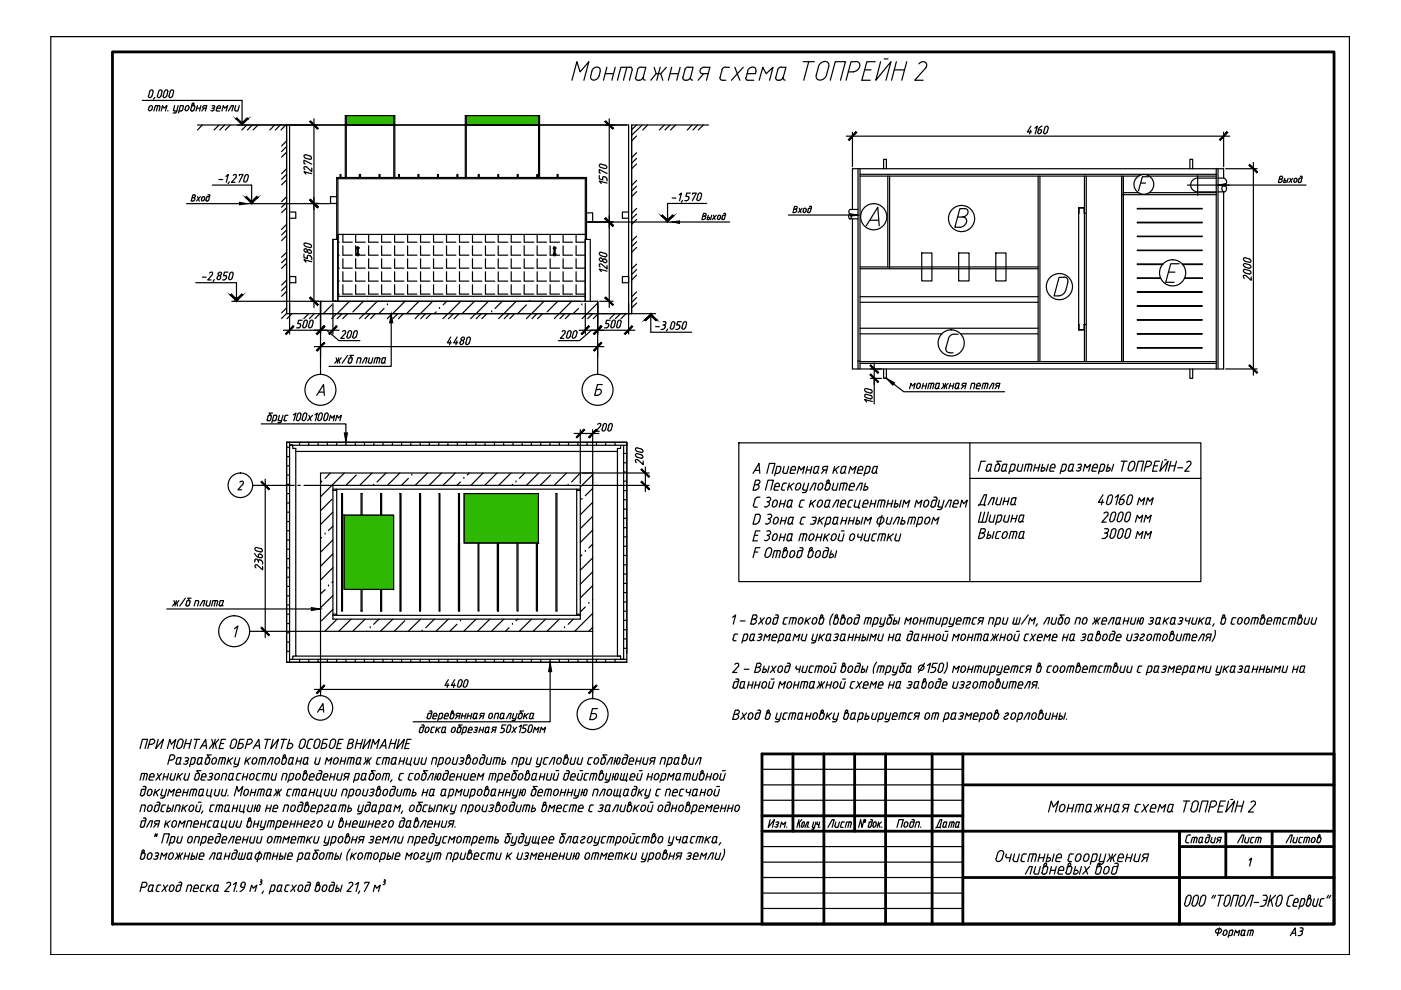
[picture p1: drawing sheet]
<svg xmlns="http://www.w3.org/2000/svg" width="297mm" height="210mm" viewBox="0 0 297 210" stroke-linecap="round" stroke-linejoin="round" font-family="sans-serif">
<!-- layer: 0 -->
<g fill="none" stroke="#000" stroke-width=".25">
<path d="M10.8 7.7h275.3v194.7h-275.3zM10.8 7.7h275.3M31.7 19.4l-.2 1.1a.38 .38 0 0 0 .4 .2 .38 .38 0 0 0 .3-.4M31.7 19.4a.4 .4 0 0 1 .3-.3 .4 .4 0 0 1 .4 .1v.2M32.5 19.4l-.3 1M33.6 19.4l-.2 1.1a.38 .38 0 0 0 .4 .2 .38 .38 0 0 0 .3-.4M33.6 19.4a.4 .4 0 0 1 .3-.3 .4 .4 0 0 1 .4 .1v.2M34.3 19.4l-.2 1M34.9 19.4l-.3 1.1a.38 .38 0 0 0 .4 .2 .38 .38 0 0 0 .3-.4M34.9 19.4a.4 .4 0 0 1 .3-.3 .4 .4 0 0 1 .4 .1v.2M35.6 19.4l-.2 1M36.1 19.4l-.3 1.1a.38 .38 0 0 0 .5 .2 .38 .38 0 0 0 .2-.4"/>
<path d="M36.1 19.4a.4 .4 0 0 1 .3-.3 .4 .4 0 0 1 .4 .1v.2M36.8 19.4l-.2 1M121.3 17l1-3.9 .7 2.1 1.9-2.1-1.1 3.9M125.5 15.1a.95 .95 0 0 1 .8-.8 .95 .95 0 0 1 1 .5 2.13 2.13 0 0 1-1.1 2.1 .71 .71 0 0 1-.7-.1 .71 .71 0 0 1-.3-.7M125.5 15.1l-.3 1M128.3 15.6h1.8M128.7 14.3l-.8 2.7M130.4 14.3l-.7 2.7M132.9 14.3l-.7 2.7M133.6 14.2l.2 .1 .2 .5M133.6 14.3h-2l-.7 2.7M134 14.8l-.6 2.2"/>
<path d="M134.7 16.4l.2 .5 .7 .1M135.2 14.8l-.4 1.6M135.9 14.2l-.5 .2-.2 .4M135.9 14.3h1l-.5 2.1M136.3 16.4l-.2 .4-.5 .2M136.4 16.4l.1 .5 .3 .1M138.7 14.3l.4 1.3-1.1 1.4M139.1 15.6h1M140 14.3l-.8 2.7M141.3 14.3l-1.2 1.3 .4 1.4M142.1 15.6h1.8M142.4 14.3l-.7 2.7"/>
<path d="M144.2 14.3l-.7 2.7M144.8 16.4l.1 .5 .3 .1M145.2 14.8l-.4 1.6M145.9 14.2l-.4 .2-.3 .4M146 14.3h1l-.7 2.3-.4 .4h-.6M146.4 16.4l.2 .5 .2 .1M149.2 15.6l-1.2 1.4M149.3 14.2a.72 .72 0 0 0-.8 .6 .72 .72 0 0 0 .5 .8h1.1M149.3 14.3h1.2l-.7 2.7M152.7 16.4l.1 .5 .3 .1M153.1 14.8l-.4 1.6M153.1 17h.8"/>
<path d="M153.8 14.2l-.5 .2-.2 .4M153.9 14.3h.8M155.8 14.3l1.1 2.7M157.6 14.3l-2.5 2.7M158.1 16.5l.1 .4 1.6 .1M158.5 15.1a.95 .95 0 0 1 .8-.8 .95 .95 0 0 1 1 .5v.3M158.6 15.1l-.4 1.4M160.3 15.1l-.1 .5h-1.8M161 17l.7-2.7 .7 1.3 1.5-1.3-.7 2.7M164.5 16.4l.1 .5 .7 .1M164.9 14.8l-.4 1.6M165.6 14.2l-.4 .2-.3 .4"/>
<path d="M165.7 14.3h.9l-.6 2.1M166 16.4l-.3 .4-.4 .2M166 16.4l.2 .5 .3 .1M170.3 13.1h2.3M171.5 13.1l-1.1 3.9M173.5 14.1l-.4 1.8a.96 .96 0 0 0 .6 1.1 .96 .96 0 0 0 1.2-.5l.3-.6 .5-1.8M175.7 14.1a.96 .96 0 0 0-.6-1.1 .96 .96 0 0 0-1.2 .5l-.4 .6M176 17l1.1-3.9h2.2l-1.1 3.9M179.8 15.2h1.1M181.5 13a1.01 1.01 0 0 1 .8 1 1.01 1.01 0 0 1-.7 1l-.7 .2M181.5 13.1h-1.1l-1 3.9M183.3 14.8h1.4"/>
<path d="M185.6 13.1h-1.8l-1.1 3.9h1.8M186.7 13.1l-1 3.9 3.2-3.9-1.1 3.9M187.5 12.5h.8M189.6 14.8h2.1M190 13.1l-1 3.9M192.2 13.1l-1 3.9M194.8 13.5a.85 .85 0 0 1 1.2-.4 .85 .85 0 0 1 .3 1.3M196.3 14.4l-2.4 2.6h1.8M30.2 21.3h21.1v5.2M31.5 23.1v.2a.38 .38 0 0 0 .4 .2 .38 .38 0 0 0 .3-.4M31.6 22.8l-.1 .4M31.6 22.7a.4 .4 0 0 1 .3-.3 .4 .4 0 0 1 .4 .2v.2"/>
<path d="M32.4 22.8l-.2 .4M32.8 20.7l-.3 .3M33.5 22.4l-.3 1.1M33.7 22.4l.2 .2-.2 .9M33.8 22.4h-.9l-.3 1.1M34.2 23.5l.3-1.1 .3 .5 .6-.5-.3 1.1M35.6 23.5h.1M37 22.4l-.2 1 .7 .1M37.8 22.4l-.4 1.4-.7 .2M37.9 23.5h.5M38.9 22.6l-.3 .8-.2 .1M38.9 22.6l-.2-.2h-.5l-.3 1.6"/>
<path d="M39.2 23.1v.2a.38 .38 0 0 0 .4 .2 .38 .38 0 0 0 .3-.4M39.3 22.8v.4M39.3 22.7a.4 .4 0 0 1 .3-.3 .4 .4 0 0 1 .5 .2v.2M40.1 22.8l-.1 .4M40.6 22.6l.3-.2 .4 .1v.1M40.7 22.1l.3-.2 .1 .1-.3 .4M40.7 22.1l-.3 1.1a.37 .37 0 0 0 .4 .3 .37 .37 0 0 0 .3-.2l.2-.7M41.7 22.9h.7M41.9 26.5h18.9v40h73.1v-40h16.3M41.9 22.4l-.4 1.1M42.6 22.4l-.3 1.1M42.9 26.5l-1 1.1"/>
<path d="M43.3 22.9l-.5 .6M43.3 22.4l-.2 .1-.1 .3 .7 .1M43.4 22.4h.4l-.3 1.1M44.7 23.4l.3 .1M45 39.2h8.4v4M45.2 22.9l.2 .3-.4 .3M45.3 22.4l.2 .1-.1 .3-.4 .1M45.3 22.4l-.3 .1M46 22.8l-.1 .6 .7 .1M46 22.7a.4 .4 0 0 1 .3-.3 .4 .4 0 0 1 .4 .2v.2M46.4 38.1h.8M46.5 26.5l-1.1 1.1"/>
<path d="M46.8 22.8l-.1 .1h-.7M47 23.5l.3-1.1 .3 .5 .7-.5-.4 1.1M47.6 26.5l-1 1.1M47.9 37.4l.5-.4-.4 1.7M48.4 23.5l.7-1.1h.4l-.3 1.1M48.6 38.6l-.2 .3M48.8 26.5l-1 1.1M49.5 37.2a.39 .39 0 0 1 .6-.1l-.1 .4M49.8 23.2l.2 .3M50 22.4l-.2 .8M50.1 37.5l-1 1.2h.7M50.3 26.5h83v44.3"/>
<path d="M50.7 37.3l.1-.3h.7l-.8 1.7M50.7 22.4l-.3 1.1h-.4M51.7 38.2v.2a.38 .38 0 0 0 .4 .2 .38 .38 0 0 0 .3-.3M52.3 26.5l-1 1.1M52.6 37.4v-.2a.38 .38 0 0 0-.4-.2 .38 .38 0 0 0-.3 .4l-.2 .9M52.7 37.4l-.3 .9M53.5 26.5l-1 1.1M54.7 26.5l-1 1.1M58.3 26.5l-1.1 1.1M59.4 26.5l-1 1.1M60.6 26.5l-1 1.1M60.8 26.5v40"/>
<path d="M60.8 29.9l-1.1 1M60.8 35.8l-1.1 1M60.8 31.1l-1.1 1M60.8 37l-1.1 1M60.8 32.3l-1.1 1M60.8 38.1l-1.1 1.1M61.4 26.5v44.3M64.7 34.8l-.3-.1v-.7l1.7 .8M64.8 33.5a.4 .4 0 0 1-.3-.3 .4 .4 0 0 1 .1-.4 1.63 1.63 0 0 1 1.4 .5v.4l-.3 .1M64.8 33.6l.9 .2M64.9 35.4l-.3-.1a.39 .39 0 0 0 0 .7M65 35.4l1.1 1v-.8"/>
<path d="M66.1 36.8l-1.7-.4 .5 .5M66.6 25.2v40M71.4 37.9h52.9M71.6 37.9v26v-14.2M72.1 37.6v-.6h.2v.6M73.2 37.6v-13.1h10.5v13.1M73.4 24.5v13.1M76.2 37h.2v.6v-.6h-.2v.6zM80.4 37.6v-.6h.2v.6M83.5 24.5v13.1M84.5 37.6v-.6h.2v.6M88.6 37.6v-.6h.2v.6"/>
<path d="M92.8 37.6v-.6h.1v.6M96.9 37.6v-.6h.2v.6M98.7 37.6v-13.1h15.7v13.1M98.9 24.5v13.1M101.4 37.6v-.6h.2v.6M105.6 37.6v-.6h.1v.6M109.7 37.6v-.6h.2v.6M113.8 37.6v-.6h.2v.6M114.2 24.5v13.1M118.1 37.6v-.6h.2v.6M124.1 37.9v26v-13.1h1.1v13.1M127.1 37.2v.7l.7 .2v-.6h.6"/>
<path d="M127.3 36.7h-.2v-.8l1.6 .9M128.3 35.7h.2a.38 .38 0 0 0 .2-.4 .38 .38 0 0 0-.4-.3l-1.1-.2a.38 .38 0 0 0-.1 .4 .38 .38 0 0 0 .3 .3l.9 .3M128.3 37.6l.4 .4M128.7 38.8l-1.6-.4 .4 .5M128.7 38v.4M129.2 25.2v40M133.9 26.5v40M135 26.5l-1.1 1M135 32.4l-1.1 1M135 38.3l-1.1 1M135 27.6l-1.1 1.1M135 33.6l-1.1 1"/>
<path d="M135 39.5l-1.1 1M135 28.8l-1.1 1.1M135 34.8l-1.1 1M136.2 26.5l-1.1 1.1M137.3 26.5l-1 1.1M140.9 26.5l-1.1 1.1M142 26.5l-1 1.1M143.2 26.5l-1 1.1M146.7 26.5l-1 1.1M147.9 26.5l-1 1.1M149.1 26.5l-1 1.1M179.4 28.9h81.3"/>
<path d="M180.7 28v7.3M181.9 35.8v42.4M182.3 37.3h59.2M182.3 37h75.6M182.3 35.8v42.4M187.3 35.8v-2h.6v2M188.2 37.3v19.3M188.6 37.3v19.7M218.5 27.6l-.2 .8M218.6 26.8l-.8 1.2h.9M219.4 27.2l.5-.4-.4 1.6M220 28v.2a.38 .38 0 0 0 .4 .2 .38 .38 0 0 0 .3-.4"/>
<path d="M220.1 37.3v39.4M220.5 37.3v39.4M220.6 27.5h-.4l-.2 .5M220.6 27.5l.2 .2M220.8 27.8v.2M220.9 26.7l-.5 .3-.3 .5M221.3 28v.2a.38 .38 0 0 0 .4 .2 .38 .38 0 0 0 .3-.4M221.5 27.1l-.2 .9M221.5 27.1a.4 .4 0 0 1 .3-.3 .4 .4 0 0 1 .4 .1v.2M222.3 27.1l-.3 .9M229.9 37.3v39.4M230.3 37.3v39.4"/>
<path d="M237.8 37.3v39.4M238.2 37.3v39.4M241.8 38.8h1.1M243.5 37.5h-1.3l-.8 2.9M243.6 37.3h14.3M251.8 39.2h8.8M252.3 35.8v-2h.6v2M253.9 37.8a1.46 1.46 0 0 0-1.5 1.4 1.46 1.46 0 0 0 1.5 1.5M253.9 37.8h4M253.9 37.3v4.1M257.9 35.8v42.4M258.2 37.8h1.4a.84 .84 0 0 1 .5 .8 .84 .84 0 0 1-.8 .8 .72 .72 0 0 0-.2 .7 .72 .72 0 0 0 .5 .6 .82 .82 0 0 0 0-1.5"/>
<path d="M258.2 39.2h18.7M258.2 35.8v42.4M259.4 28v7.3M259.4 37.8v-2h-78.7v8.6M259.9 35.8h6.6M265.7 34.5v45M271.6 38h.1a.4 .4 0 0 1 .1 .5 .4 .4 0 0 1-.4 .2M271.7 37.4l.2 .1v.3l-.7 .2M271.8 37.4h-.4l-.4 1.3h.4M272.3 38.2l.4 .1-.3 .4M272.4 37.8l-.3 .9h.3M273.1 37.8l-.2 .9"/>
<path d="M273.5 37.8l.4 .9M274.1 37.8l-.8 .9M274.3 38.4l.2 .3 .4-.3M274.4 38.1l.2-.3h.3v.6M274.4 38.1l-.1 .3M275.2 38.5l.1 .1 .3 .1M275.4 38l-.1 .5M275.6 37.7l-.2 .2M275.7 37.4h.2l.2 .2M275.7 37.8h.3M276.1 37.6l-.3 .9-.2 .2M39.6 43.2h30.5"/>
<path d="M40.7 41.9l.5 .1a.4 .4 0 0 1 .1 .4 .4 .4 0 0 1-.4 .2M41.2 41.3l.2 .3-.3 .3M41.2 41.3h-.3l-.4 1.3h.4M41.5 59.9h8.6v4M41.9 41.7l.4 .9M42.5 41.7l-.8 .9M42.8 42l.3-.3 .3 .3M42.8 42l-.1 .3M42.9 58.8h.8M43.4 42l-.3 .6h-.3l-.1-.3M43.6 42.4l.2 .2M43.8 41.9l-.1 .5"/>
<path d="M44 41.7l-.2 .2M44.1 41.3h.2M44.1 41.7h.3M44.2 42.4l-.4 .2M44.3 41.3l.2 .2-.2 .9M44.4 57.9a.39 .39 0 0 1 .7-.1l-.1 .4M45 58.3l-1 1.1h.8M45.4 59.3l-.2 .4M46 59l.1-.2a.4 .4 0 0 1 .3-.3 .4 .4 0 0 1 .4 .1v.4M46 58.9v.2a.38 .38 0 0 0 .5 .2 .38 .38 0 0 0 .2-.3M47.2 59.4h.4M47.8 58.4l.2 .3"/>
<path d="M47.9 59l-.4 .3M48.1 58.7l-.1 .3M48.3 57.7h-.7l-.2 .8h.5M48.5 58.9v.2a.38 .38 0 0 0 .4 .2 .38 .38 0 0 0 .3-.3M48.7 58.1a.4 .4 0 0 1 .3-.4 .4 .4 0 0 1 .4 .2v.2M48.7 58.1l-.2 .9M49.5 58.1l-.3 .9M60.8 41.7l-1.1 1.1M60.8 47.6l-1.1 1M60.8 53.5l-1.1 1M60.8 59.4l-1.1 1.1M60.8 42.9l-1.1 1"/>
<path d="M60.8 48.8l-1.1 1M60.8 54.7l-1.1 1M60.8 44.1l-1.1 1M60.8 50l-1.1 1M60.8 55.8l-1.1 1.1M61.4 58.6h1.3v1.3h-1.3zM61.4 45h1.3v1.3h-1.3M64.4 53.9v.7l.8 .2v-.6l.2-.1M64.8 52.2a.4 .4 0 0 1-.3-.3 .4 .4 0 0 1 .1-.4 1.63 1.63 0 0 1 1.4 .5v.4l-.3 .1M64.8 52.3l.9 .2M65.5 54.1l.3 .1M65.5 53h-.2a.38 .38 0 0 0-.1 .4 .38 .38 0 0 0 .3 .3"/>
<path d="M65.5 53h.2a.4 .4 0 0 1 .3 .3 .4 .4 0 0 1-.1 .4h-.2M65.5 53.7h.2M65.7 54.2l.4 .4M65.8 43.1h1.8M66.1 55.5l-1.7-.4 .5 .5M66.1 54.7v.4M71.4 41.7h-1.3v1.4h1.3M71.4 50.8v-13.2h52.9v13.2M71.6 51.4h.3M71.6 54.1h.3M71.6 56.9h.3M71.6 59.6h.3"/>
<path d="M71.6 50.8h-1v13.1h52.4M72.7 49.7v1.7h2M72.7 52.1v2h2M72.7 54.9v2h2M72.7 57.6v2h2M75.4 49.7v1.7h2M75.4 52.1v2h.3M75.4 54.9v2h2M75.4 57.6v2h2M75.6 52.6l.5 .1zM75.6 52.5l.1 .2zM75.6 53.9l.5 .1z"/>
<path d="M75.6 53.8l.1 .2zM75.7 52.4h.3v1.8h-.3zM75.7 52.8h.3M75.7 53.7h.3M76 52.5v.2zM76 53.8v.3zM76 54.1h1.4M76 52.5l.1 .2zM76 53.8l.1 .2zM78.2 49.7v1.7h2M78.2 52.1v2h2M78.2 54.9v2h2"/>
<path d="M78.2 57.6v2h2M80.9 49.7v1.7h2M80.9 52.1v2h2M80.9 54.9v2h2M80.9 57.6v2h2M83.7 49.7v1.7h2M83.7 52.1v2h2M83.7 54.9v2h2M83.7 57.6v2h2M86.4 49.7v1.7h2M86.4 52.1v2h2M86.4 54.9v2h2"/>
<path d="M86.4 57.6v2h2M89.2 49.7v1.7h2M89.2 52.1v2h2M89.2 54.9v2h2M89.2 57.6v2h2M91.9 49.7v1.7h2M91.9 52.1v2h2M91.9 54.9v2h2M91.9 57.6v2h2M94.7 49.7v1.7h2M94.7 52.1v2h2M94.7 54.9v2h2"/>
<path d="M94.7 57.6v2h2M97.4 49.7v1.7h2M97.4 52.1v2h2M97.4 54.9v2h2M97.4 57.6v2h2M100.2 49.7v1.7h2M100.2 52.1v2h2M100.2 54.9v2h2M100.2 57.6v2h2M102.9 49.7v1.7h2M102.9 52.1v2h2M102.9 54.9v2h2"/>
<path d="M102.9 57.6v2h2M105.6 49.7v1.7h2.1M105.6 52.1v2h2.1M105.6 54.9v2h2.1M105.6 57.6v2h2.1M108.4 49.7v1.7h2M108.4 52.1v2h2M108.4 54.9v2h2M108.4 57.6v2h2M111.1 49.7v1.7h2.1M111.1 52.1v2h2.1M111.1 54.9v2h2.1"/>
<path d="M111.1 57.6v2h2.1M113.9 49.7v1.7h2M113.9 52.1v2h2M113.9 54.9v2h2M113.9 57.6v2h2M116.6 49.7v1.7h2M116.6 52.1v2h.8M116.6 54.9v2h2M116.6 57.6v2h2M117.3 52.6l.5 .1zM117.3 53.9l.5 .1zM117.4 52.5v.2z"/>
<path d="M117.4 53.8v.2zM117.4 52.4h.3v1.8h-.3zM117.4 52.8h.3M117.4 53.7h.3M117.7 52.5v.2zM117.7 53.8v.3zM117.7 54.1h.9M117.7 52.5l.1 .2zM117.7 53.8l.1 .2zM119.4 49.7v1.7h2M119.4 52.1v2h2M119.4 54.9v2h2"/>
<path d="M119.4 57.6v2h2M122.1 49.7v1.7h2M122.1 52.1v2h2M122.1 54.9v2h2M122.1 57.6v2h2M124.1 49.7h-52.5v13.1h52.5M124.3 45.1h1.4v2h-1.4zM124.3 47.1h30.4M127.4 53.5h-.2a.38 .38 0 0 0-.1 .4 .38 .38 0 0 0 .3 .3M127.4 53.5l.9 .2a.4 .4 0 0 1 .3 .3 .4 .4 0 0 1-.1 .4h-.2M127.4 54.2l.9 .3M127.5 56h-.3a.39 .39 0 0 0 .1 .6"/>
<path d="M127.6 56l1.1 1v-.7M128.1 55.6a.4 .4 0 0 1-.3-.3 .4 .4 0 0 1 .2-.4 .42 .42 0 0 1 .6 .2 .42 .42 0 0 1-.3 .6M128.2 55.7h.1M128.7 57.5l-1.6-.4 .4 .5M132 58.6h1.3v1.3h-1.3zM133.3 45h-1.3v1.3h1.3M135 44.2l-1.1 1.1M135 50.1l-1.1 1M135 56l-1.1 1M135 45.4l-1.1 1M135 51.3l-1.1 1M135 57.2l-1.1 1"/>
<path d="M135 40.6l-1.1 1.1M135 46.5l-1.1 1.1M135 52.5l-1.1 1M135 58.3l-1.1 1.1M142.5 42h.8M144 41.3l.5-.4-.4 1.6M144.7 42.5l-.2 .4M145.2 42.5h.4M146 42.2l-.4 .3M146.4 40.9h-.8l-.2 .8h.6v.5M146.8 41.2l.1-.3h.7l-.8 1.6M148 41.3l-.2 1.1a.38 .38 0 0 0 .4 .1 .38 .38 0 0 0 .3-.3"/>
<path d="M148 41.2a.4 .4 0 0 1 .3-.3 .4 .4 0 0 1 .4 .2v.2M148.8 41.3l-.3 .9M149.4 45.8l.1 .1a.4 .4 0 0 1 .1 .4 .4 .4 0 0 1-.4 .2M149.5 45.2l.2 .2v.3l-.7 .1M149.5 45.3h-.3l-.4 1.3h.4M149.8 43.1h-8.3v4M150 46.1l.4 .1-.2 .4M150.2 45.6l-.3 1h.3M150.9 45.6l-.3 1M151.3 45.6l.3 1M151.9 45.6l-.9 1M152.1 46.2l.2 .3 .4-.2"/>
<path d="M152.2 45.9l.3-.3 .3 .3M152.2 45.9l-.1 .4M152.8 45.9l-.1 .4M153 46.3l.2 .2M153.2 45.8l-.2 .6M153.2 46.6h.1M153.4 45.6l-.2 .2M153.4 45.6h.4M153.5 45.3h.2M153.6 46.3l-.2 .2M153.7 45.2l.1 .3M153.9 45.5l-.3 .9"/>
<path d="M167.1 45.6h14.8M168.7 44.3l.1 .1a.4 .4 0 0 1 .1 .4 .4 .4 0 0 1-.4 .2M168.8 43.8l.2 .1v.3l-.7 .2M168.8 43.8h-.3l-.4 1.3h.4M169.5 44.2l.3 .9M170.1 44.2l-.9 .9M170.3 44.7l.2 .4 .3-.3M170.3 44.4l.2-.2h.3l.1 .6M170.4 44.5l-.1 .3M171.2 44.8l.2 .3M171.4 44.4l-.1 .5M171.4 45.1h.1"/>
<path d="M171.6 43.8h.3M171.8 44.9l-.3 .2M171.9 43.7l.1 .2-.2 1M172 44.2l-.4-.1-.2 .2M180.1 46.4h1.8M181.9 44.4h-1.7l-.2 .6 .4 .6a.41 .41 0 0 1 .1 .5 .41 .41 0 0 1-.4 .2l-.2-.6 .3-.3M182.3 57h37.8M182.3 56.6h37.8M183.7 47.9l2.4-4 .3 4M184.5 46.7h1.7M195.4 53.6h2.2v6h-2.2zM203 46h1.1"/>
<path d="M203.3 53.6h2.2v6h-2.2zM204.6 44.2a.91 .91 0 0 1 .6 1.1 .91 .91 0 0 1-1.1 .7M204.6 44.2h-1.1l-1 4a2.05 2.05 0 0 0 2.3-.8 .86 .86 0 0 0 .1-.9 .86 .86 0 0 0-.8-.5M211.1 53.6h2.2v6h-2.2zM225.6 58.7a.8 .8 0 0 1 .8 1.1M225.6 58.8h-1l-1.1 3.9h1.1M226.4 59.9l-.5 1.7M228.7 45.2l.1-1.1h1v1.1h.5M229.9 44h-1.2v26h1.2M237.8 41.3h20.1M238.2 40.9h3.2M241.1 44.2l13.8 .1z"/>
<path d="M241.1 47.1h13.8v.1h-13.8zM241.1 50.1l13.8 .1zM241.1 53l13.8 .1zM243.6 40.9h14.3M246.1 58.9l-5 .1h5M246.6 56h-5.5v.1h5.4M247.7 57.7h1.4M250 55.9h-1.8l-1 4h1.7M250.6 56h4.3v.1h-4.2M251.2 58.9l3.7 .1h-3.8M253.9 40.7h4M258.2 40.7h1.4"/>
<path d="M259.4 40.7v37.5h-78.7v-31.8M264 57.1h-.2a.38 .38 0 0 0-.2 .4 .38 .38 0 0 0 .4 .3M264 55.9h-.2a.38 .38 0 0 0-.2 .4 .38 .38 0 0 0 .4 .3M264 54.7h-.2a.38 .38 0 0 0-.2 .4 .38 .38 0 0 0 .4 .3M264 57.1l.9 .3M264 57.9l.9 .2M264 55.9l.9 .2M264 56.6l.9 .3M264 54.7l.9 .2M264 55.4l.9 .2M264.9 57.4a.4 .4 0 0 1 .3 .3 .4 .4 0 0 1-.2 .4h-.1M264.9 56.1a.4 .4 0 0 1 .3 .3 .4 .4 0 0 1-.2 .4l-.1 .1"/>
<path d="M264.9 54.9a.4 .4 0 0 1 .3 .3 .4 .4 0 0 1-.2 .4h-.1M265.3 58.7v.7l-1.2-1h-.3a.39 .39 0 0 0 0 .6M49.2 63.9h18.8v2.6M60.1 70h11.8M60.8 65.3l-1.1 1M60.8 60.6l-1.1 1M60.8 66.5l-1.1 1M60.8 61.8l-1.1 1M61.9 66.5l-1.1 1.1M63.7 69.2l-.2 .3h-.6M63.8 68.9l-.1 .3M64.1 67.9h-.8l-.2 .7 .6 .1v.2"/>
<path d="M64.5 68a.35 .35 0 0 1 .7 0 1.65 1.65 0 0 1-.5 1.5l-.5-.2zM65.5 66.5l-1.1 1.1M65.8 63.9h1.8M66.1 69.2a.4 .4 0 0 1-.3 .3 .4 .4 0 0 1-.4-.2 1.78 1.78 0 0 1 .5-1.4l.5 .1-.2 1.2M66.6 73.5h61.4M66.6 66.5l-1 1.1M67.8 66.5l-1 1.1M68 63.9v15.5M68 64.3v6.5M68 72.7v3M68.2 63.9l-.2 .2M69.3 70l2.6 2.2h4.4"/>
<path d="M70.4 64.6l-1.8 1.9M70.6 64.3v6.5M71.1 63.9h.1M71.3 75.9l.2 .6-.5 .5M71.3 66.5l-1 1.1M71.5 76.5h.4M71.6 62.4h.3M71.8 75.9l-.3 1.1M72.4 75.9l-.5 .6 .1 .5M72.5 66.5l-1 1.1M72.6 70.3a.39 .39 0 0 1 .7-.1l-.1 .4M72.7 60.4v2h2"/>
<path d="M73.3 70.7l-1.1 1.1h.8M73.6 71.3v.2a.38 .38 0 0 0 .4 .2 .38 .38 0 0 0 .3-.3M73.7 66.5l-1 1.1M73.7 75.4l-1.2 1.6M73.8 76.7l.2 .3M73.8 70.5l-.2 .9M73.8 70.5a.4 .4 0 0 1 .3-.4 .4 .4 0 0 1 .4 .2v.2M74 76.1l-.2 .7M74 77h.2M74.1 63.9l-2.6 2.6M74.3 75.8l-.3 .3M74.3 75.9h.2"/>
<path d="M74.5 75.8l.2 .3-.2 .7M74.5 76.7l-.3 .3M74.6 70.5l-.3 .9M74.8 71.3v.2a.38 .38 0 0 0 .4 .2 .38 .38 0 0 0 .3-.3M74.9 75.4h-.7l.4 .5M75 70.5l-.2 .9M75 70.5a.4 .4 0 0 1 .3-.4 .4 .4 0 0 1 .4 .2v.2M75.4 60.4v2h2M75.6 77l.3-1.1 .4-.1 .2 .3-.2 .9M75.8 70.5l-.3 .9M76.8 77l.6-1.1h.4l-.3 1.1M77.1 63.9l-2.3 2.2"/>
<path d="M77.3 66.5l-1.1 1.1M78.1 76.6l.2 .4M78.2 60.4v2h2M78.3 75.9l-.2 .8M78.5 66.5l-1.1 1.1M79.1 75.9l-.3 1.1h-.5M79.3 77l.3-1.1 .8-.1 .2 .3-.3 .9M79.6 66.5l-1 1.1M80 63.9l-2.6 2.6M80.1 75.9l-.3 1.1M80.9 76.7l.1 .3M80.9 60.4v2h2"/>
<path d="M81 77h.2M81 76.1l-.1 .7M81.3 75.8l-.3 .3M81.4 75.9h.4l-.3 .9M81.4 65.4l-1.1 1.1M81.5 76.7l.2 .3M81.5 76.7l-.3 .3M82.1 64.6h.1M82.9 66.5v11.2h-13.2M82.9 63.9h.1M83.2 66.5l-1.1 1.1M83.7 60.4v2h2"/>
<path d="M84.3 66.5l-1 1.1M85.5 66.5l-1 1.1M85.9 63.9l-2.7 2.6M86.4 60.4v2h2M88.8 63.9l-2.6 2.6M89 66.5l-1 1.1M89.2 60.4v2h2M90.2 66.5l-1 1.1M91.4 66.5l-1 1.1M91.8 63.9l-2.7 2.6M91.9 60.4v2h2M92.5 66.1l-.4 .4"/>
<path d="M93.2 65.4h.1M94.7 60.4v2h2M94.7 63.9l-.7 .7M95 66.5l-1.1 1.1M95.5 72.3l-.2 .8M95.6 71.5l-.8 1.2h.9M96.2 66.5l-1.1 1.1M96.9 72.3l-.2 .8M96.9 71.5l-.7 1.2h.8M97.3 66.5l-1 1.1M97.4 60.4v2h2M97.6 72.5a.4 .4 0 0 1 .3-.3 .4 .4 0 0 1 .4 .2v.1"/>
<path d="M97.6 72.6l-.1 .3a.38 .38 0 0 0 .4 .2 .38 .38 0 0 0 .3-.4M97.7 63.9l-2.6 2.6M98.3 72.6v.1M98.7 72.7v.2a.38 .38 0 0 0 .5 .2 .38 .38 0 0 0 .3-.4M99.7 71.8v-.2a.38 .38 0 0 0-.4-.1 .38 .38 0 0 0-.3 .3l-.2 .9M99.8 71.8l-.3 .9M100.2 60.4v2h2M100.6 63.9l-2.6 2.6M100.9 66.5l-1.1 1.1M102 66.5l-1 1.1M102.9 60.4v2h2M103.2 66.5l-1 1.1"/>
<path d="M103.6 63.9l-2.7 2.6M104.2 66.1h.1M105.6 60.4v2h2.1M106.5 63.9l-1.5 1.5M108 66.5l-1.1 1.1M108.4 60.4v2h2M109.1 66.5l-1 1.1M109.4 63.9l-3.7 3.7M111.1 60.4v2h2.1M111.6 64.6l-1.9 1.9M112.3 63.9h.1M113.8 66.5l-1 1.1"/>
<path d="M113.9 60.4v2h2M115 66.5l-1 1.1M115.3 63.9l-3.7 3.7M116.6 60.4v2h2M118.3 63.9l-2.3 2.2M119.2 70.3a.39 .39 0 0 1 .6-.1v.4M119.4 60.4v2h2M119.7 66.5l-1 1.1M119.8 70.7l-1 1.1h.7M120.1 71.3v.2a.38 .38 0 0 0 .4 .2 .38 .38 0 0 0 .3-.3M120.4 70.5l-.3 .9M120.4 70.5a.4 .4 0 0 1 .3-.4 .4 .4 0 0 1 .4 .2v.2"/>
<path d="M120.9 66.5l-1 1.1M121.1 70.5l-.2 .9M121.2 63.9l-3.7 3.7M121.3 71.3v.2a.38 .38 0 0 0 .5 .2 .38 .38 0 0 0 .3-.3M121.6 70.5l-.3 .9M121.6 70.5a.4 .4 0 0 1 .3-.4 .4 .4 0 0 1 .4 .2v.2M122.1 60.4v2h2M122.4 70.5l-.3 .9M122.7 65.4l-1.2 1.1M122.8 70h11.8M123.4 64.6h.1M124.1 64.3v6.5"/>
<path d="M124.1 63.9h.1M125.4 70l-2.5 2.2h-4.5M125.7 66.5l-1.1 1.1M126.7 64.3l-3.3 3.3M126.7 64.3v6.5M126.7 72.7v3M126.8 66.5l-1 1.1M127.1 63.9h2.9M128.2 69.5h.4M129 69.2l-.4 .3M129.3 67.9h-.7l-.2 .7 .6 .1v.5M129.7 68.2a.4 .4 0 0 1 .3-.3 .4 .4 0 0 1 .4 .1v.2"/>
<path d="M129.8 68.2l-.3 1.1a.38 .38 0 0 0 .4 .2 .38 .38 0 0 0 .3-.3l.3-1M130.4 66.5l-1.1 1.1M131.5 66.5l-1 1.1M131.7 68.2v-.2a.35 .35 0 0 0-.7 0l-.3 1.3a.38 .38 0 0 0 .5 .2 .38 .38 0 0 0 .3-.3l.2-1M132.7 66.5l-1 1.1M135 61.9l-1.1 1M135 63.1l-1.1 1M135 64.3l-1.1 1M138 66.5v3.9h8.7M139 66.5h-12.3v-2.6h-58.7v2.6h58.7v-2.6v15.5M139 69.3h.8M140.1 69.9h.5"/>
<path d="M140.6 68.9h.3M140.6 68.2l.5 .1a.4 .4 0 0 1 0 .4 .4 .4 0 0 1-.4 .2M140.8 68.9l.2 .1v.5M140.9 69.5l-.4 .3M141.6 69.8l-.3 .4M142.1 69.4v.2a.38 .38 0 0 0 .5 .2 .38 .38 0 0 0 .2-.3M142.3 68.6a.4 .4 0 0 1 .3-.4 .4 .4 0 0 1 .5 .2v.2M142.4 68.6l-.3 .9M143.1 68.6l-.3 .9M143.3 69.9h.4M143.9 68.9l.2 .3M144.2 69.2l-.2 .4-.3 .2"/>
<path d="M144.5 68.2h-.8l-.2 .7h.4M144.6 69.4v.2a.38 .38 0 0 0 .4 .2 .38 .38 0 0 0 .3-.3M144.8 68.6l-.2 .9M144.8 68.6a.4 .4 0 0 1 .3-.4 .4 .4 0 0 1 .4 .2l-.2 1.1M181.9 76.7h.1M182.3 76.7h.1M182.3 76.7h75.6M182.3 77h75.6M182.3 62.9h37.8M182.3 64.1h37.8M182.3 70.8h17.4M182.3 69.6h37.8"/>
<path d="M185.3 76.9v8.7M187.3 78.2v2h.6v-2M201.1 71.8l-.5 2a.74 .74 0 0 0 .7 1M201.3 74.8h.8M202.3 70.8a1.35 1.35 0 0 0-1.2 1M202.3 70.9h.8M203.6 70.8h16.5M225.9 61.6a1.54 1.54 0 0 1-1.4 1.1M228.7 68.8l.1 1.1h1v-1.1h.5M241.1 61.9l13.8 .1zM241.1 64.8h13.8v.1h-13.8zM241.1 67.8l13.8 .1z"/>
<path d="M241.1 70.7l13.8 .1zM241.1 73.7l13.8 .1zM252.3 78.2v2h.6v-2M259.9 78.2h6.6M55.4 89.9h17.9v4.5M56.6 89l.2 .2M56.8 88.3l.3-.3 .4 .1v.2M56.8 88.3l-.1 .7M57.5 88.3l-.2 .8-.4 .1M57.8 87.6h-.8l.5 .5M58.5 88l.2 .3-.3 .8-.6 .1M58.5 88.1h-.4l-.5 1.5"/>
<path d="M58.9 89.6h.4M59 89l.2 .2M59.2 89.2h.5M59.2 88.1l-.2 .9M60 88.1l-.4 1.3-.3 .2M60.2 89l.2 .2M60.4 89.2h.4M60.4 88.3l-.1 .7M60.7 88l-.3 .3M60.7 88.1h.4M60.8 93.8h72.1v46.6h-72.1zM60.8 93.8h72.1v44.7"/>
<path d="M60.8 93.8v44.7M60.8 96.8h.6M60.8 98.8h.6M60.8 94.8h.6M61.4 93.8v46.6M62.1 94.4h-.7h.7v.7h.6v44h68.9M62.2 88l.6-.4-.5 1.6M62.7 95.7h68.2M62.8 88.8v.2a.38 .38 0 0 0 .5 .2 .38 .38 0 0 0 .3-.4M63.1 87.9l-.3 1M63.1 87.9a.4 .4 0 0 1 .3-.3 .4 .4 0 0 1 .4 .1l-.2 1.2M63.5 93.8v.6"/>
<path d="M64.3 87.9l-.2 1.1a.38 .38 0 0 0 .4 .2 .38 .38 0 0 0 .3-.4M64.3 87.9a.4 .4 0 0 1 .3-.3 .4 .4 0 0 1 .4 .1l-.2 1.2M65.5 93.8v.6M65.5 88.1l.4 1.1M66.3 88.1l-1.1 1.1M66.8 88l.5-.4-.4 1.6M67.2 83.8l1.4-2.3 .2 2.3M67.4 88.8v.2a.38 .38 0 0 0 .4 .2 .38 .38 0 0 0 .3-.4M67.5 93.8v.6M67.6 83.1h1.1M67.6 87.9l-.2 1M67.6 87.9a.4 .4 0 0 1 .3-.3 .4 .4 0 0 1 .4 .1v.2"/>
<path d="M68.4 87.9l-.3 1M68.9 87.9a.4 .4 0 0 1 .3-.3 .4 .4 0 0 1 .4 .1v.2M68.9 87.9l-.3 1.1a.38 .38 0 0 0 .5 .2 .38 .38 0 0 0 .3-.4l.2-.9M69.4 93.8v.6M69.8 89.2l.3-1.1 .3 .5 .6-.5-.3 1.1M71.1 89.2l.4-1.1 .3 .5 .6-.5-.3 1.1M71.4 93.8v.6M75.3 93.8v.6M77.3 93.8v.6M79.3 93.8v.6M81.2 93.8v.6M83.2 93.8v.6"/>
<path d="M85.1 93.8v.6M87.1 93.8v.6M89.1 93.8v.6M91 93.8v.6M93 93.8v.6M95 93.8v.6M97 93.8v.6M98.9 93.8v.6M100.9 93.8v.6M102.8 93.8v.6M104.8 93.8v.6M106.8 93.8v.6"/>
<path d="M108.8 93.8v.6M110.7 93.8v.6M112.7 93.8v.6M114.7 93.8v.6M116.6 93.8v.6M118.6 93.8v.6M120.5 93.8v.6M121.7 91.9h5.3M122.5 93.8v.6M123 91.1v11.4M124.5 93.8v.6M125.7 91.1v11.4"/>
<path d="M126.4 82.6h.6M126.5 93.8v.6M126.7 90a.39 .39 0 0 1 .7-.1l-.1 .4M127 82.5a.67 .67 0 0 1 .5 .8 .67 .67 0 0 1-.8 .5M127.3 90.3l-1 1.1h.8M127.7 81.5h-1l-.6 2.3h.6M127.9 90.1a.4 .4 0 0 1 .3-.3 .4 .4 0 0 1 .4 .2v.2M127.9 90.2l-.3 .9M128.4 93.8v.6M128.6 90.2l-.2 .8a.4 .4 0 0 1-.3 .4 .4 .4 0 0 1-.4-.2v-.2M129.1 90.1a.4 .4 0 0 1 .3-.3 .4 .4 0 0 1 .4 .2v.2M129.1 90.2l-.2 .9"/>
<path d="M129.9 90.2l-.3 .8a.4 .4 0 0 1-.3 .4 .4 .4 0 0 1-.4-.2v-.2M130.4 93.8v.6M131.6 94.4v.7h-.7v44h.7v.7M132.2 94.4v45.4M132.2 96.1h.7M132.2 98.1h.7M132.9 93.8v.6h-71.5M135.1 96.9l.9 .3M135.1 95.7l.9 .2M135.2 97.5l-.4-.1a.39 .39 0 0 0 .1 .7M135.2 97.5l1.2 1v-.8M136 96.4a.4 .4 0 0 1 .3 .3 .4 .4 0 0 1-.2 .4l-.1 .1"/>
<path d="M136 95.2a.4 .4 0 0 1 .3 .3 .4 .4 0 0 1-.2 .4h-.1M136 96.4l-1.1-.2a.38 .38 0 0 0-.2 .4 .38 .38 0 0 0 .4 .3M136 95.2l-1.1-.2a.38 .38 0 0 0-.2 .4 .38 .38 0 0 0 .4 .3M136.8 99v5.2M156.6 93.9h98v29.4h-98zM160.1 99.7h.9M165.5 99.2v-.3h-.8l-.5 2M165.6 99.2l-.4 1-.3 .1M166 99.9l.1 .4h.2M166.3 98.9l-.3 1M167.2 98.9l-.4 1.5h-.5M167.7 99.3a.52 .52 0 0 1 .4-.4 .52 .52 0 0 1 .5 .2v.6h-.9"/>
<path d="M167.7 99.4l-.2 .7M171 99.7h1M171.2 98.9l-.4 1.5M172.1 98.9l-.3 1.5M172.7 99.2l.2-.3h.7l-.3 1.1M172.7 99.2l-.2 .8M174.7 99.7h.6M174.8 99.7l-.6 .7M174.8 98.9a.41 .41 0 0 0-.3 .2 .41 .41 0 0 0 0 .5h.2M174.9 98.9h.6l-.4 1.5M177 98.9l-.4 1.5M177.1 99.5l.4 .9"/>
<path d="M177.9 98.9l-1.2 1M178.9 98.9l-.4 .3-.3 .8M178.9 98.9h.5l-.3 1.1M182 99.3a.52 .52 0 0 1 .4-.4 .52 .52 0 0 1 .5 .2v.6h-1M182 99.4l-.2 .7M183.7 83.6h-.2a.38 .38 0 0 0-.2 .4 .38 .38 0 0 0 .4 .3M183.7 82.4h-.2a.38 .38 0 0 0-.2 .4 .38 .38 0 0 0 .4 .3M183.7 83.6l.9 .3M183.7 84.3l.9 .3M183.7 82.4l.9 .2M183.7 83.1l.9 .3M184.5 99.2l-.1-.3h-.7l-.6 2"/>
<path d="M184.5 99.2l-.3 1-.4 .1M184.5 80.2h2.4M184.6 83.8a.4 .4 0 0 1 .3 .3 .4 .4 0 0 1-.2 .4h-.1M184.6 82.6a.4 .4 0 0 1 .3 .3 .4 .4 0 0 1-.2 .4h-.1M185 85.1l-1.7-.4 .4 .5M185.1 99.2l.2-.3h.7l-.3 1.1M185.1 99.2l-.2 .8 .2 .3M187.9 80.2l3.7 2.9h21.4M192.8 82.4l.3-1.1 .3 .5 .6-.5-.3 1.1M194.4 81.6a.4 .4 0 0 1 .3-.3 .4 .4 0 0 1 .4 .1v.2M194.5 81.6l-.2 .4M195.2 81.6l-.2 .4a.4 .4 0 0 1-.3 .3 .4 .4 0 0 1-.4-.1v-.2"/>
<path d="M195.6 81.8h.8M195.8 81.3l-.3 1.1M196.5 81.3l-.3 1.1M197.5 81.3l-.3 1.1M197.8 81.2l.2 .3M197.8 81.3h-.8l-.3 1.1M198 81.5l-.2 .9M198.8 81.2l-.3 .3-.2 .7 .2 .2M198.8 81.3h.4l-.2 .9-.5 .2M198.9 82.1l.2 .3M200 81.3l.1 .5-.5 .6M200.1 81.8h.4"/>
<path d="M200.5 81.3l-.3 1.1M201 81.3l-.5 .5 .2 .6M201.4 81.8h.7M201.5 81.3l-.3 1.1M202.2 81.3l-.3 1.1M203 81.2l-.4 .3-.1 .7 .2 .2M203 81.3h.4l-.3 .8 .2 .3M203.1 82.2l-.4 .2M204.2 81.8l-.2-.1 .2-.4h.7l-.3 1.1M204.2 81.8h.5M204.3 81.8l-.5 .6M205.6 93.9v29.4"/>
<path d="M206.5 81.2l.2 .3-.3 .9M206.5 81.3h-.5l-.3 1.1M207 82.2l.1 .2h.6M207.1 81.6a.4 .4 0 0 1 .3-.3 .4 .4 0 0 1 .4 .1v.2M207.2 81.6l-.2 .6M207.9 81.6l-.1 .2h-.7M208.9 97.8h-.9l-.6 2.1M209 81.3l-.3 1.1M209.1 99.6l.2 .3M209.3 81.2l.2 .3-.3 .9M209.3 81.3h-.8l-.3 1.1M209.3 99.9h.2"/>
<path d="M209.5 99.9l.4-.3 .2 .3M209.7 98.4l-.4 .3-.2 .9M209.7 98.4h.5l-.3 1.2M209.7 82.4l.7-1.1h.3l-.2 1.1M211.2 98.6l.3-.2 .5 .2-.2 1-.4 .3-.6-.2zM211.3 81.8l-.2-.1 .2-.4h.7l-.3 1.1M211.3 81.8h.6M211.4 81.8l-.4 .6M212.3 97.8h-1l.6 .7M212.9 98.4l-.4 .3-.2 1 .5 .2 .4-.3M213 98.4h.5l-.3 1.2M213.2 99.6l.2 .3"/>
<path d="M214.1 99.9h.5M215 99.6l-.4 .3M215 98.4l.2 .2-.2 1M215 98.4h-.6l-.5 2M215.6 99.5l.1 .3 .2 .1M216 98.4l-.3 1.1M216.9 98.4l-.4 1.5h-.5M218.2 98.4l-.4 1.5M218.6 98.4l.2 .3-.3 1.2M218.6 98.4h-1.1l-.4 1.5M219.3 99.2h1M219.5 98.4l-.4 1.5"/>
<path d="M220.5 98.4l-.4 1.5M220.9 99.2h.4M221.1 98.4l-.4 1.5h.4M221.3 99.1l.1 .1a.4 .4 0 0 1 .1 .5 .4 .4 0 0 1-.4 .2M222.3 98.4l-.5 1.5M222.5 99.6l.1 .3h.8M222.8 98.9l-.2 .8M223.7 98.9l-.1-.4a.59 .59 0 0 0-.8 .4M223.7 98.9l-.1 .3h-.9M226.1 98.7l-.1-.2-.7-.1-.5 2M226.1 98.8l-.3 .9-.9 .2M226.8 98.6l.8-.2-.3 1.2-.3 .3-.5-.2z"/>
<path d="M227.3 99.6l.2 .3M228.6 99.2l.3-.1a.46 .46 0 0 1 0 .8 .46 .46 0 0 1-.7-.1M229 98.4l.2 .1a.4 .4 0 0 1 0 .4 .4 .4 0 0 1-.4 .2M229.1 98.4l-.5 .1M229.7 99.9l.4-1.5 .3 .8 .8-.8-.4 1.5M231.5 99.6l.1 .3h.8M231.7 98.9l-.2 .8M232.7 98.9l-.2-.4a.59 .59 0 0 0-.8 .4M232.7 98.9l-.1 .3h-.9M234 98.4l.2 .3M234 99.6l-.2 .3h-.8M234 98.4h-.6l-.5 2"/>
<path d="M234.2 98.8l-.2 .8M234.8 99.2h.4M235 98.4l-.5 1.5h.5M235.1 99.1l.2 .1a.4 .4 0 0 1 0 .5 .4 .4 0 0 1-.4 .2M236.1 98.4l-.4 1.5M237.7 97.8h1.3M238.4 97.8l-.6 2.1M240.3 99.3l-.1 .2a.53 .53 0 0 1-.6 .4 .53 .53 0 0 1-.4-.6M240.6 98.4v-.3a.64 .64 0 0 0-.7-.3 .64 .64 0 0 0-.4 .6l-.3 .9M240.6 98.4l-.2 .9M240.8 99.9l.6-2.1h1.1l-.6 2.1M242.8 99h.6"/>
<path d="M243.4 98.9h.2a.55 .55 0 0 0 .5-.5 .55 .55 0 0 0-.4-.6h-.6l-.5 2.1M244.7 98.8h.7M245.8 97.8h-.9l-.5 2.1h.9M246.5 97.8l-.6 2.1 1.8-2.1-.6 2.1M246.9 97.5h.4M248 98.8h1.2M248.3 97.8l-.6 2.1M249.4 97.8l-.6 2.1M249.7 99.2h1.1M251.6 98a.52 .52 0 0 1 .9 0l-.1 .5M252.4 98.5l-1.2 1.4h.9M50.9 102.2a.43 .43 0 0 1 .7 0l-.1 .4"/>
<path d="M51.5 102.6l-1.1 1.2h.8M53.6 102.9h8.8M54 117.3l.3 .5 .5 .3M54.4 116.1h-.2a.38 .38 0 0 0-.2 .4 .38 .38 0 0 0 .4 .3M54.4 116.1l.9 .2M54.4 116.8l.9 .3M54.6 119.8l-.4-.1a.39 .39 0 0 0 .1 .7M54.6 119.8l1.1 1v-.7M54.7 119a.41 .41 0 0 0-.2-.4 .41 .41 0 0 0-.4 0l-.1 .6M54.8 118.9v.3M55 118.7l-.2 .2M55 118.7l.5 .2 .1 .3"/>
<path d="M55.3 117.5a.4 .4 0 0 1 .3 .3 .4 .4 0 0 1-.1 .4h-.7v-.7l.5 .1M55.3 116.3a.4 .4 0 0 1 .3 .3 .4 .4 0 0 1-.1 .4h-.2M55.4 102.9h.4M55.7 119.2v.4M56.2 101.6v33.6M60.8 104.6h.6M60.8 110.6h.6M60.8 112.5h.6M60.8 114.5h.6M60.8 116.5h.6M60.8 118.4h.6M60.8 106.6h.6"/>
<path d="M60.8 108.6h.6M60.8 100.7h.6M60.8 102.7h.6M63.1 102.9h.6M64.4 102.9h58.6v28.4h-52.4v-28.4M68 100.3h57.7v33.6h-57.7zM68.2 102.2h.1M68.2 114l-.2 .2M68.9 113.2h.1M70 100.3l-1.1 1.1M70.4 105.9l-2.4 2.4M70.6 108.6l-2.6 2.6"/>
<path d="M70.6 114.5l-2.6 2.6M70.6 111.5l-.9 1M70.6 117.4l-2.6 2.7M70.6 104h.8M70.6 103.7h52.4M71.4 103.7v26.8M72.4 104.6h.2v24.9h-.2zM73 100.3l-5 5M75.5 100.7l-2.2 2.2M76.6 109.2v-4.6h.2v4.6M78.9 100.3l-2.6 2.6M79.2 102.9h.1"/>
<path d="M80.7 109.2v-4.6h.2v4.6M81.8 100.3l-1.9 1.9M84.8 100.3l-2.7 2.6M84.8 104.6h.2v24.9h-.2zM86.6 101.4l-1.5 1.5M87.3 100.7h.1M89 104.6h.2v24.9h-.2zM90.6 100.3l-2.6 2.6M93.1 104.6h.2v24.9h-.2zM93.6 100.3l-2.6 2.6M96.5 100.3l-2.6 2.6M97.2 115.1v14.4h.2"/>
<path d="M97.2 104.6h.2v24.9h-.2zM97.6 102.2l-.7 .7M98.4 101.4h.1M99.5 100.3l-.4 .4M101.4 115.1v14.4h.1v-14.4M102.4 100.3l-2.6 2.6M105.4 100.3l-2.6 2.6M105.5 115.1v14.4h.2v-14.4M108.3 100.3l-2.6 2.6M108.6 102.9h.1M109.4 102.2h.1M109.6 115.1v14.4h.2v-14.4"/>
<path d="M111.3 100.3l-1.2 1.1M113.7 115.1v14.4h.2v-14.4M114.2 100.3l-2.6 2.6M116.8 100.7l-2.3 2.2M117.9 104.6h.2v24.9h-.2zM120.1 100.3l-2.6 2.6M120.5 102.9h.1M122.3 104h.7M122.3 103.7v26.8M123 100.3l-1.8 1.9M123.4 105.9h.1M123.4 117.6l-.4 .4"/>
<path d="M123.5 102.9h14.1M123.5 100.3h14.1M124.1 116.9h.1M125.6 109.6l-2.6 2.5M125.7 100.6l-2.7 2.7M125.7 106.5l-2.7 2.6M125.7 112.4l-2.7 2.6M125.7 118.3l-2.7 2.6M125.7 103.5l-1.6 1.6M125.7 115.4l-.8 .8M132.2 104h.7M132.2 109.9h.7"/>
<path d="M132.2 111.9h.7M132.2 113.8h.7M132.2 115.8h.7M132.2 117.8h.7M132.2 119.8h.7M132.2 106h.7M132.2 108h.7M132.2 100.1h.7M132.2 102h.7M159.7 100.4l1.2-2.1 .2 2.1M159.9 102.8h.6M159.9 113.5h.8"/>
<path d="M159.9 117.1h.8M160.1 106l-.4 1.3 .4 .2M160.2 107.5h.4M160.8 109l.2 .1 .2 .5M160.8 101.8l.2 .1a.53 .53 0 0 1 0 .5 .53 .53 0 0 1-.5 .3l.3 .1a.68 .68 0 0 1 0 .7 .68 .68 0 0 1-.6 .4M160.8 101.8h-.6l-.5 2.1h.5M160.8 109.1h-.6l-.5 2h.5M160.9 110.5l-.3 .4-.4 .2M161.1 105.4a.9 .9 0 0 0-1.1 .6M161.1 112.6h-.9l-.5 2.1h.9M161.1 116.1h-.9l-.5 2.1M161.2 109.6l-.2 1"/>
<path d="M162.1 107.4l.3 .1M162.3 103.9l.5-2.1h1.2l-.6 2.1M162.6 105.5a.48 .48 0 0 1 .7 .1 .48 .48 0 0 1-.2 .7l-.4 .1M162.6 112.6a.48 .48 0 0 1 .7 .1 .48 .48 0 0 1-.2 .7l-.4 .1M162.6 100.4l.5-2.1h1.2l-.6 2.1M162.7 106.3l.3 .1a.68 .68 0 0 1 0 .7 .68 .68 0 0 1-.6 .4M162.7 113.5l.3 .1a.67 .67 0 0 1-.1 .8 .67 .67 0 0 1-.8 .1M162.8 109.1a.48 .48 0 0 1 .8 .1 .48 .48 0 0 1-.3 .7l-.3 .1M162.9 110h.1M162.9 110l.3 .1a.67 .67 0 0 1-.1 .8 .67 .67 0 0 1-.8 .1M163.3 117.6l-.1 .2a.53 .53 0 0 1-.6 .4 .53 .53 0 0 1-.4-.6M163.6 116.7v-.3a.64 .64 0 0 0-.7-.2 .64 .64 0 0 0-.4 .5l-.3 .9"/>
<path d="M163.6 116.7l-.2 .9M163.7 114.2l.2 .4a.63 .63 0 0 0 .8-.4l.1-.8-.1-.2a.59 .59 0 0 0-.8 .4l-.1 .6M163.8 107.1l.1-.6a.52 .52 0 0 1 .4-.4 .52 .52 0 0 1 .5 .2l-.1 .8M164 110.7l.1-.6a.52 .52 0 0 1 .4-.4 .52 .52 0 0 1 .5 .2l-.1 .8M164.3 102.9l-.2 .9 .9 .1M164.4 100.4h.5M164.7 107a.52 .52 0 0 1-.4 .5 .52 .52 0 0 1-.6-.2v-.3M164.9 116.8l-.4 1.4M164.9 110.6a.52 .52 0 0 1-.4 .5 .52 .52 0 0 1-.5-.2v-.3M165.2 102.9l-.1-.4a.59 .59 0 0 0-.8 .4M165.2 116.7l.2 .3-.2 1.2M165.2 116.8h-1l-.4 1.4"/>
<path d="M165.2 102.9v.3h-1M165.4 106.8h.9M165.4 113.9h.9M165.6 106l-.4 1.5M165.6 113.2l-.4 1.5M165.6 110.4h1M165.8 109.7l-.4 1.4M165.9 103.9h.4M166.1 118.2h.2M166.2 116.4l.2-.3h.3l-.1 .5M166.3 116.4l-.5 1.5 .3 .3M166.4 116.7l-.4 .3"/>
<path d="M166.5 116.8h.3M166.6 106l-.5 1.5M166.6 113.2l-.5 1.5M166.6 116.6l-.3 .2M166.7 117.9l-.4 .3M166.7 116.7l.3 .2-.2 1M166.8 102.4l-.8 .2-.3 1.1 .2 .2M166.8 109.7l-.5 1.4M167.1 107.5h.2M167.1 114.7h.2M167.3 107.5l.4-.3 .2 .3M167.3 111.1h.2"/>
<path d="M167.4 102.4l-.4 1.5M167.5 106l-.4 .4-.3 .8 .3 .3M167.5 113.2l-.4 .3-.3 .8 .3 .3M167.5 111.1l.4-.3 .2 .3M167.5 106h.5l-.3 1.2M167.5 113.2h.5l-.3 1.1-.4 .3M167.5 100.1l.1 .2 .8 .1M167.5 103.1l.4 .8M167.6 117.2l-.2 .6 .1 .3a.59 .59 0 0 0 .8-.4M167.7 114.3l.2 .3M167.7 109.6l-.4 .4-.2 .8 .2 .3M167.7 109.7h.5l-.3 1.1"/>
<path d="M168.3 102.4l-1.2 1M168.5 117.2l-.1-.4a.59 .59 0 0 0-.8 .4M168.5 117.2l-.1 .6M168.8 102.9l-.1 .5 .1 .4a.59 .59 0 0 0 .8-.4M168.9 117.9l.3 .3M169 100.4l.4-1.5 .4 .8 .8-.8-.4 1.5M169.2 118.2h.2M169.2 117.1l-.2 .8M169.5 116.7l-.4 .3M169.6 116.8h.6M169.6 116.1h.4M169.7 102.9l-.1-.4a.59 .59 0 0 0-.8 .4"/>
<path d="M169.8 102.9l-.2 .6M169.8 117.9l-.4 .3M169.9 111.1h.4M170 116.1l.2 .3-.3 1.5M170.4 103.9h.7M170.4 113.2l-.3 1.5M170.5 102.4l-.3 1.2 .2 .3M170.5 106l-.6 .1-.2 .3-.3 1 .7 .1M170.7 109.7l-.4-.1-.3 .2-.4 1.2 .3 .1M170.8 113.2l.2 .3M170.8 113.2h-1l-.4 1.5M171 104.1l-.2 .3h-.7"/>
<path d="M171.1 113.5l-.4 1.2M171.5 102.4l-.5 1.7M171.5 118.2h.3M171.6 113.7l-.1 .5M171.7 113.6a.52 .52 0 0 1 .3-.4 .52 .52 0 0 1 .6 .2 1.03 1.03 0 0 1-.8 1.2h-.2l-.1-.4M171.7 116.4l.2-.3h.3l-.1 .5M171.7 103.9l.8-1.5h.5l-.4 1.5M171.7 116.4l-.4 1.5 .2 .3M171.8 111.1h.6M171.9 116.7l-.4 .3M171.9 116.8h.3M172 106l-.4 1.5"/>
<path d="M172.1 116.6l-.3 .2M172.1 106.7l.4 .8M172.2 116.7l.2 .3M172.2 117.9l-.4 .3M172.2 109.7h.7l.1 .3M172.4 110.4h.5M172.4 117.1l-.2 .8M172.4 100l.3 .3M172.7 100.4h.2M172.9 100.3l.4-.3 .2 .3M172.9 106l-1.2 1M173 117.2l-.1 .6"/>
<path d="M173.1 110l-.4 1-.3 .1M173.2 113.9h.9M173.3 107.1l.1-.6a.52 .52 0 0 1 .4-.4 .52 .52 0 0 1 .6 .2l-.1 .8M173.4 113.2l-.5 1.5M173.5 102.9l-.1 .6M173.8 109.7l-.4 1.4M173.8 117.7a.52 .52 0 0 1-.4 .5 .52 .52 0 0 1-.5-.2v-.2M173.9 110.3l.4 .8M173.9 117.2l-.1-.4a.59 .59 0 0 0-.8 .4M174 117.2l-.2 .6M174.2 107a.52 .52 0 0 1-.4 .5 .52 .52 0 0 1-.5-.2v-.3M174.3 113.2l-.4 1.5"/>
<path d="M174.4 117.9l.2 .3M174.4 102.9l-.1-.4a.59 .59 0 0 0-.8 .4M174.5 102.9l-.2 .5a.52 .52 0 0 1-.4 .5 .52 .52 0 0 1-.5-.2v-.3M174.6 118.2h.3M174.6 117.1l-.2 .8M174.7 109.7l-1.2 .9M174.9 111.1h.6M174.9 113.2l-.3 1.5M175 116.7l-.4 .3M175 116.8h.6M175 106.4l.3-.3 .7-.1-.3 1.2M175.1 106.4l-.3 .8 .2 .3"/>
<path d="M175.1 116.1l.5 .1 .1 .2M175.1 107.5h.2M175.1 113.8l.4 .9M175.1 103.9h.3M175.1 102.8l.5-.4 .4 .2a1.41 1.41 0 0 1-.4 1.2l-.2 .1M175.3 117.9l-.4 .3M175.4 102.1l-.5 1.5 .2 .3M175.6 101.8l.2 .2-.1 .3M175.7 107.2l-.4 .3M175.7 107.2l.2 .3M175.7 101.8l-.4 .3M175.7 102.3l-.3 .2"/>
<path d="M175.7 116.5l-.4 1.4M175.9 113.2l-1.2 .9M175.9 109.6l.2 .4M175.9 109.7h-.5l-.6 2M176 117.5h.6a.4 .4 0 0 1 .1 .5 .4 .4 0 0 1-.4 .2M176.2 110l-.4 1-.3 .1M176.2 116.8l-.4 1.4h.4M176.4 113.6a.52 .52 0 0 1 .3-.4 .52 .52 0 0 1 .6 .2l-.1 .8M176.4 113.7l-.2 .5 .2 .4a.59 .59 0 0 0 .8-.4M176.4 103.5l.1 .3 .2 .1M176.5 107.5l.8-1.5h.6l-.4 1.5M176.8 102.4l-.3 1.1"/>
<path d="M176.8 110l-.3 .8 .3 .3M176.8 111.1h.2M177.2 109.6l-.4 .4M177.2 109.7h.5l-.3 1.1M177.4 110.8l-.4 .3M177.4 116.8l-.4 1.4M177.4 110.8l.2 .3M177.7 102.4l-.4 1.5h-.5M177.7 114.2l.1 .4 .2 .1M178 113.2l-.3 1.1M178.2 100l.2 .3M178.4 112.6h.6"/>
<path d="M178.4 100.4h.3M178.4 110.4h1M178.6 100.3l.4-.3 .3 .3M178.7 109.7l-.5 1.4M179 113.2l-.4 1.5h-.5M179 102.4l-.4 1.5M179.3 106.5l-.1-.4a.59 .59 0 0 0-.9 .4l-.1 .9 .8 .1M179.3 106.5v.3h-1M179.6 102.8l-.2-.4h-1.1l-.4 1.5M179.6 109.7l-.4 1.4M179.6 102.8l-.3 1.1M179.9 100.4l.4-1.5 .4 .8 .8-.8-.4 1.5"/>
<path d="M180 103.7v.2h.9M180 110.4h1M180.2 102.9l-.2 .8M180.2 109.7l-.4 1.4M180.8 106l-.6 .1-.2 .3-.3 1 .7 .1M181.1 102.9l-.1-.4a.59 .59 0 0 0-.8 .4M181.2 102.9l-.1 .3h-1M181.2 109.7l-.4 1.4M181.2 113.6l-.1-.4a.59 .59 0 0 0-.8 .4l-.2 .6 .1 .4a.59 .59 0 0 0 .8-.4l.2-.5M181.4 107.5h.8l-.1 .3M181.4 106l-.3 1.2 .2 .3M181.5 103.9l.8-1.5h.6l-.4 1.5"/>
<path d="M181.6 110.4h.4M181.8 100.1v.2l.9 .1M181.8 109.7l-.4 1.4h.4M181.8 113.6l.1 .3h.8M182 113.2l-.2 .4M182 110.4l.2 .1a.4 .4 0 0 1 0 .4 .4 .4 0 0 1-.4 .2M182.4 106l-.4 1.5M182.9 107.3l.1 .2M182.9 113.2l-.4 1.5M182.9 109.7l-.3 1.4M183.1 107.5h.7M183.1 106.5a.52 .52 0 0 1 .4-.4 .52 .52 0 0 1 .5 .2v.5h-1"/>
<path d="M183.1 106.5l-.2 .8M183.2 111.1l.4-1.4 .4 .7 .8-.7-.5 1.4M183.2 114.2l.1 .4 .2 .1M183.3 103.2h.6a.4 .4 0 0 1 0 .5 .4 .4 0 0 1-.4 .2M183.3 100.4h.6M183.5 102.4l-.4 1.5h.5M183.5 113.2l-.3 1.1M184.5 113.2l-.4 1.5h-.5M184.6 106.8h.9M184.8 106l-.4 1.5M185 113.5l-.2 .8 .2 .3M185 114.7h.4"/>
<path d="M185.1 100.4h.2M185.4 113.2l-.4 .3M185.4 113.2h.5M185.7 100l-.4 .3M185.7 106l-.4 1.5M185.7 100l.3 .3M185.9 110.6l.2 .4 .3 .1M186 107.5l.4-1.5h1l.2 .2-.3 1.3M186.4 111.1h.2M186.8 109.6l-.3 .1a.87 .87 0 0 0-.5 .9M186.8 109.7h.2M187 109.6l.2 .1 .2 .5"/>
<path d="M187 109.3l-.6 2.4M187 106l-.3 1.5M187.2 113.2l-.5 1.5M187.3 110.5l-.3 .4-.4 .2M187.4 110.2l-.1 .4M187.5 113.2l.2 .3-.3 1.2M187.5 113.2h-1l-.4 1.5M187.9 110.7l.1 .3 .2 .1M188.1 106.8h1M188.2 109.7l-.3 1M188.4 106l-.4 1.5M188.4 113.2l-.3 1.5"/>
<path d="M188.6 113.8l.4 .9M189.2 109.7l-.5 1.4h-.5M189.3 106l-.4 1.5M189.4 111.1l.8-1.4h.5l-.4 1.4M189.4 113.2l-1.2 .9M189.7 106.8h.4M189.7 114.2l.1 .4 .2 .1M189.9 106l-.4 1.5h.5M190 113.2l-.2 1.1M190.1 106.8h.2a.4 .4 0 0 1 0 .5 .4 .4 0 0 1-.4 .2M191 113.2l-.4 1.5h-.6M191.1 106l-.4 1.5"/>
<path d="M191.1 110.4l.7 .1a.4 .4 0 0 1 0 .4 .4 .4 0 0 1-.4 .2M191.3 107.5l.4-1.5 .4 .8 .8-.8-.4 1.5M191.4 109.7l-.5 1.4h.5M193.5 109.7l-.4 1.4M193.9 107.5l.4-1.5 .4 .8 .8-.8-.4 1.5M194.1 110l-.3-.4-1 .1-.4 1.4M194.1 110l-.3 1.1M194.4 111.1h.6M195 111.1l.4-.3 .2-.8-.1-.3h-.7l-.5 2M196.2 110.2l-.1 .5M196.8 107a.52 .52 0 0 1-.4 .5 .52 .52 0 0 1-.6-.2v-.3M196.9 106.5l-.1-.4a.59 .59 0 0 0-.8 .4l-.2 .6"/>
<path d="M196.9 106.5l-.1 .6M197 110.6a.52 .52 0 0 1-.4 .5 .52 .52 0 0 1-.6-.2v-.3M197.1 110.1l-.1-.4a.59 .59 0 0 0-.8 .4M197.2 110.2l-.2 .5M197.5 111.1l.4-1.4 .4 .7 .8-.7-.5 1.4M198 105.4h.4M198 106h.6M198.4 105.4l.2 .3-.3 1.5-.3 .3h-.5l-.1-.3 .3-1 .3-.2M199.2 106l-.3 1.4 .2 .1h.6M199.7 107.7l-.2 .3h-.7M200.2 106l-.5 1.7M200.4 107.5l.8-1.5h.5l-.3 1.5"/>
<path d="M202 107.3l.2 .2M202.2 106.5a.52 .52 0 0 1 .4-.4 .52 .52 0 0 1 .5 .2v.5h-.9M202.2 107.5h.7M202.2 106.5l-.2 .8M203.6 107.5l.3-1.5 .4 .8 .8-.8-.4 1.5M205.6 101.4h49M207.4 107.2l.1-.2h1.3v.2M207.7 107l1-2.1h.5l-.6 2.1M207.7 113h.6M208 114.1h.2a.55 .55 0 0 0 .5-.5 .55 .55 0 0 0-.4-.6 .55 .55 0 0 0 .5-.9h-.8l-.6 2.1h.6M208 108.6l-.6 2.1h1.6l.6-2.1M208.8 108.6l-.6 2.1"/>
<path d="M209.4 113.5h.6a.4 .4 0 0 1 0 .4 .4 .4 0 0 1-.4 .2M209.5 107l.8-1.5h.5l-.4 1.5M209.6 112.7l-.4 1.5h.4M209.7 110.3l.1 .3 .2 .1M210 109.2l-.3 1.1M210.7 112.7l-.3 1.5M211 109.2l-.4 1.5h-.5M211.2 110.7h.6M211.5 105.5l-.3 1.3 .3 .2M212.1 110.3l-.4 .4M212.1 112.7h-.6l-.2 .3-.3 1 .7 .2M212.2 109.2l.2 .1-.2 1.1"/>
<path d="M212.2 109.2h-.6l-.5 2M212.4 105.5l-.4 1.5h-.5M212.6 113.2l-.1 .5M212.8 110.3l.1 .3 .2 .1M212.8 106.3h1M213 105.5l-.4 1.5M213.1 109.2l-.3 1.1M213.6 113.2l-.2-.4a.59 .59 0 0 0-.8 .4M213.6 113.2a.97 .97 0 0 1-.8 .9h-.2l-.1-.4M214 105.5l-.4 1.5M214.1 109.2l-.4 1.5h-.5M214.5 105.9l.2-.3 .7-.1-.3 1.2"/>
<path d="M214.5 105.9l-.2 .8M214.5 109.9h.9M214.7 109.2l-.4 1.5M215 112.7l-.4 1.5M215.1 106.7l-.4 .3h-.4v-.3M215.1 106.7l.2 .3M215.6 113l-.3-.3h-1l-.4 1.5M215.6 113l-.3 1.2M215.7 109.2l-.5 1.5M216.2 110.7h.2M216.2 113l.2-.3h.7l-.3 1.2M216.3 113l-.3 .9 .2 .3"/>
<path d="M216.3 114.2h.2M216.6 109.2l-.4 .3-.2 .9 .2 .3M216.6 109.2h.5l-.3 1.1 .2 .4M216.8 110.3l-.4 .4M216.8 113.9l-.4 .3M216.8 113.9l.3 .3M233.7 114.2h.5M233.8 106l-.3 1M233.9 104.9l-1 1.6h1.1M234.1 108.8a.52 .52 0 0 1 .8 0v.5l-1.3 1.4h.9M234.2 113h.4M234.2 112.1h.7a.53 .53 0 0 1 .1 .6 .53 .53 0 0 1-.6 .3"/>
<path d="M234.6 113l.2 .1-.1 .6M234.7 113.7l-.6 .4M234.9 105.4l-.3 1.1 .1 .4a.59 .59 0 0 0 .8-.4l.4-1.1M235.7 112.6l-.4 1.1 .1 .4a.59 .59 0 0 0 .9-.4M235.9 105.4l-.2-.4a.59 .59 0 0 0-.8 .4M236.2 110.2a.52 .52 0 0 1-.4 .4 .52 .52 0 0 1-.5-.2 2.03 2.03 0 0 1 .7-1.8h.2l.3 .2-.3 1.4M236.5 105.5l.7-.6-.6 2.1M236.6 112.5l-.1-.4a.59 .59 0 0 0-.8 .4M236.6 112.6l-.3 1.1M237.3 112.6l-.4 1.1 .2 .4a.59 .59 0 0 0 .8-.4l.3-1.1M238.1 109l-.1-.4a.56 .56 0 0 0-.8 .5l-.3 1.1 .1 .4a.59 .59 0 0 0 .8-.4M238.1 109.1l-.3 1.1"/>
<path d="M238.2 112.5l-.2-.4a.59 .59 0 0 0-.8 .4M238.2 106.5a.52 .52 0 0 1-.4 .4 .52 .52 0 0 1-.5-.1v-.3M238.3 106.2l-.1-.3h-.7l-.2 .7M238.4 106.2l-.1 .4M238.5 104.9a1.49 1.49 0 0 0-1 .9M238.8 109a.52 .52 0 0 1 .3-.4 .52 .52 0 0 1 .6 .2l-.3 1.4M238.8 109.1l-.4 1.1M238.8 112.6l-.3 1.1 .1 .4a.59 .59 0 0 0 .8-.4M239.2 105.4l-.3 1.2M239.4 110.2a.52 .52 0 0 1-.4 .4 .52 .52 0 0 1-.5-.2v-.2M239.7 112.5l-.1-.4a.59 .59 0 0 0-.8 .4M239.7 112.6l-.2 1.1"/>
<path d="M239.8 106.5a.52 .52 0 0 1-.4 .4 .52 .52 0 0 1-.5-.1v-.3M240.1 105.4l-.1-.4a.59 .59 0 0 0-.8 .4M240.1 105.4l-.3 1.2M240.7 110.7l.4-1.5 .4 .7 .8-.7-.4 1.5M240.8 114.2l.4-1.5 .4 .8 .7-.8-.4 1.5M241.1 107l.5-1.5 .3 .8 .8-.8-.4 1.5M242.5 110.7l.4-1.5 .4 .7 .8-.7-.4 1.5M242.6 114.2l.4-1.5 .3 .8 .8-.8-.4 1.5M243 107l.3-1.5 .4 .8 .8-.8-.4 1.5M35.4 129.1h32.6M36.9 127.3l.2 .6-.5 .6M37.1 127.9h.4"/>
<path d="M37.4 127.3l-.3 1.2M37.9 127.3l-.4 .6 .1 .6M39.3 126.8l-1.2 1.7M39.9 127.3l-.3 .1-.2 .8M39.9 127.3h.2M40.1 127.3l.2 .3M40.3 127.6l-.3 .8-.4 .1-.2-.3M40.5 126.8h-.7l.4 .6M41.9 127.3l.2 .3-.2 .9M42 127.3h-.5l-.3 1.2M42.4 128.5l.6-1.2h.4l-.3 1.2M43.7 128.1l.2 .3"/>
<path d="M43.9 127.3l-.2 .8M44.7 127.3l-.3 1.2h-.4M45.7 127.3l-.3 1.2M45.9 127.3l.2 .3M46 127.3h-.9l-.3 1.2M46.2 127.6l-.3 .9M46.7 127.6l-.3 .6 .1 .2 .3 .1M46.9 127.3l-.3 .3M47 127.3h.4l-.3 .9M47.1 128.2l-.3 .3M47.1 128.2l.2 .3M49.7 133.3l.7-.6-.6 2.3"/>
<path d="M53 133.9h15M55.4 133.9h.4M60.8 130.2h.6M60.8 120.4h.6M60.8 122.4h.6M60.8 124.3h.6M60.8 126.3h.6M60.8 128.3h.6M60.8 132.2h.6M60.8 134.2h.6M60.8 136.1h.6M60.8 138.1h.6"/>
<path d="M61.4 139.8h71.5M62.7 139.1h-.6v.7M63.5 139.8v.6M65.5 139.8v.6M67.5 139.8v.6M68 133.9v13.6M68.9 125l-.9 .9M69.4 139.8v.6M69.7 124.2h.1M70.6 120.4l-2.6 2.6M70.6 126.3l-2.6 2.6M70.6 123.3l-.2 .2"/>
<path d="M70.6 129.2l-2.4 2.4M70.6 130.2h.8M70.6 130.5h52.4M71.4 139.8v.6M71.5 131.3l-2.7 2.6M72.4 129.5h.2M73.3 139.8v.6M74.4 131.3l-2.6 2.6M75.3 139.8v.6M76.6 125v4.5h.2v-4.5M77.3 139.8v.6M77.4 131.3l-2.6 2.6"/>
<path d="M77.7 133.8v.1M78.5 133.1h.1M79.3 139.8v.6M80.3 131.3l-1.1 1.1M80.7 125v4.5h.2v-4.5M81.2 139.8v.6M83.2 139.8v.6M83.3 131.3l-2.6 2.6M84.8 129.5h.2M85.1 139.8v.6M85.8 131.6l-2.2 2.3M87.1 139.8v.6"/>
<path d="M89 129.5h.2M89.1 139.8v.6M89.2 131.3l-2.7 2.6M89.5 133.8h.1M91 139.8v.6M92.1 131.3l-1.8 1.8M93 139.8v.6M93.1 129.5h.2M95 139.8v.6M95.1 131.3l-2.7 2.6M96.9 132.4l-1.6 1.5M97 139.8v.6"/>
<path d="M97.6 131.6h.1M98.9 139.8v.6M100.9 139.8v.6M100.9 131.3l-2.6 2.6M102.8 139.8v.6M103.9 131.3l-2.6 2.5M104.8 139.8v.6M106.8 139.8v.6M106.8 131.3l-2.6 2.6M107.9 133.1l-.7 .8M108.6 132.4h.1M108.8 139.8v.6"/>
<path d="M109.8 131.3l-.4 .3M110.7 139.8v.6M112.7 139.8v.6M112.7 131.3l-2.6 2.6M114.7 139.8v.6M115.7 131.3l-2.7 2.6M116.6 139.8v.6M118.6 131.3l-2.6 2.6M118.6 139.8v.6M119 133.8l-.1 .1M119.7 133.1h.1M120.5 139.8v.6"/>
<path d="M121.6 131.3l-1.1 1.1M122.3 130.2h.7M122.5 139.8v.6M124.1 128.7l-1.1 1.1M124.5 139.8v.6M124.9 127.9h.1M125.7 133.9v14.2M125.7 124.2l-2.7 2.6M125.7 130l-3.9 3.9M125.7 121.2l-2.7 2.7M125.7 127.1l-.1 .1M125.7 133l-.9 .9"/>
<path d="M126.5 139.8v.6M128.4 139.8v.6M130.4 139.8v.6M132.2 121.7h.7M132.2 123.7h.7M132.2 125.6h.7M132.2 127.6h.7M132.2 129.6h.7M132.2 131.5h.7M132.2 133.5h.7M132.2 135.5h.7M132.2 137.5h.7"/>
<path d="M155.3 130.9l.7-.5-.5 1.9M155.6 134.7l-.2 .8 .2 .3M155.6 135.8h.5M156 134.4l-.4 .3M156 134.5h.4M156.9 131.7h1.1M157.4 135.8h.6M158.3 134.4l.3 .3-.4 1-.2 .1M158.3 134.5h-.5l-.5 1.8M159.1 134.7l-.2 .8 .2 .3M159.1 135.8h.3M159.3 135.8l.4-.3 .2 .3"/>
<path d="M159.4 131.3h.6M159.5 134.4l-.4 .3M159.5 134.5h.5l-.3 1.1M159.9 131.3h.3a.63 .63 0 0 1 .1 .7 .63 .63 0 0 1-.6 .4M160.2 130.3l.2 .1a.48 .48 0 0 1 0 .6 .48 .48 0 0 1-.4 .2M160.2 130.4h-.5l-.6 1.9h.6M160.5 135.7l.5 .1M160.8 134.5a.4 .4 0 0 1 .7 .1 .4 .4 0 0 1-.4 .5M160.9 135.1h.2M161.1 135.1h.2a.4 .4 0 0 1 0 .5 .4 .4 0 0 1-.4 .2M161.2 131l.5 1.3M161.9 135.8l.4-1.3 .3 .6 .7-.6-.3 1.3"/>
<path d="M162.1 131l-1.3 1.3M162.4 131.9v.2a.47 .47 0 0 0 .5 .2 .47 .47 0 0 0 .3-.4M162.5 131.4l-.1 .5M162.5 131.4a.48 .48 0 0 1 .4-.4 .48 .48 0 0 1 .5 .2l-.1 .7M163.8 135.1h.8a.44 .44 0 0 0-.1-.6 .44 .44 0 0 0-.6 .2l-.3 .9 .2 .2M163.8 135.8h.6M164.1 131.3l-.3 .8M164.4 131l-.4 .2M164.4 130.4l.6 .1-.3 1.6-.4 .3-.4-.1-.1-.3M164.4 131h.6M165 135.8h.6M165.9 134.4l.3 .3-.3 1-.3 .1"/>
<path d="M166 134.5h-.6l-.5 1.8M166 132l.1 .3h.6M166.3 131.3l-.3 .8M166.6 131l-.4 .2M166.6 131h.4M166.8 134.7l-.3 .8 .3 .3M166.8 135.8h.2M166.9 135.8l.4-.3 .2 .3M167.1 134.4l-.4 .3M167.1 134.5h.5l-.3 1.1M167.3 132.3l.3-1.3h1l.2 .3-.3 1M168.1 135.8l.4-1.3 .4 .6 .7-.6-.4 1.3"/>
<path d="M168.2 131l-.3 1.3M169.4 131.4a.48 .48 0 0 1 .3-.4 .48 .48 0 0 1 .5 .2v.2M169.4 131.4l-.1 .5M169.9 135.4v.2l.3 .2M170.2 134.5l-.3 .9M170.3 131.4l-.2 .5a.48 .48 0 0 1-.4 .4 .48 .48 0 0 1-.5-.2v-.2M171 131l-.4 1.3M171.1 134.5l-.4 1.3h-.5M171.1 131.6l.4 .7M171.8 131l-1.1 .9M172.1 136.3h.4M172.1 135.5l.3 .3"/>
<path d="M172.3 131.4l-.1 .5M172.3 131.4a.48 .48 0 0 1 .4-.4 .48 .48 0 0 1 .5 .2 .96 .96 0 0 1-.7 1.1h-.2l-.1-.4M172.4 135.8h.5M172.4 134.5l-.3 1.1M173.3 134.5l-.4 1.5-.4 .3M173.6 132l.2 .4 .4-.1 .2-.2M173.9 134.5l-.4 1.3M174 130.6l.3-.2 .2 .2-.5 .4M174 130.6l-.4 1.5M174 135l.4 .8M174.2 131l-.4 .2M174.2 131h.3"/>
<path d="M174.4 131l.3 .3M174.7 131.3l-.2 .8M174.8 134.5l-1.1 .8M175.1 135.5l.2 .3M175.3 135.8h.2M175.3 134.7l-.2 .9M175.5 135.8l.4-.3 .2 .3M175.7 134.4l-.4 .3M175.7 134.5h.5l-.3 1.1M176.6 130.2a2.8 2.8 0 0 0-.6 2.3M176.7 132l.2 .4 .4-.1 .2-.2M176.7 135.7l.4 .1"/>
<path d="M177.1 130.6l.1-.2h.3v.4M177.1 130.6l-.4 1.5M177.1 135.1h.2M177.3 131l-.4 .2M177.3 135.1h.2a.4 .4 0 0 1 0 .5 .4 .4 0 0 1-.4 .2M177.3 131h.3M177.4 130.8l-.3 .2M177.5 134.4l-.5 .1M177.5 134.4l.2 .1a.4 .4 0 0 1 0 .4 .4 .4 0 0 1-.4 .2M177.5 131l.2 .3M177.8 131.3l-.2 .8M178.4 134.7l-.3 .8 .3 .3"/>
<path d="M178.4 135.8h.2M178.5 130.6l-.3 1.5M178.7 131l-.4 .2M178.7 134.4l-.4 .3M178.7 134.5h.5l-.2 1.1M178.7 131h.3M178.8 130.4l.2 .2-.2 .2M178.8 130.4l-.3 .2M178.9 130.8l-.3 .2M178.9 135.5l-.3 .3M178.9 135.5l.3 .3M179 131l.2 .3-.3 .9-.5 .2-.3-.4"/>
<path d="M179.6 131.9v.2a.47 .47 0 0 0 .5 .2 .47 .47 0 0 0 .4-.4M179.7 131.4a.48 .48 0 0 1 .4-.4 .48 .48 0 0 1 .5 .2v.2M179.8 131.4l-.2 .5M179.9 135.1h.9M180.1 134.5l-.3 1.3M180.7 131.4l-.2 .5M181 134.5l-.3 1.3M181 132l.2 .4M181.2 131.3l-.1 .8M181.4 135.1h.9M181.6 131l-.4 .2M181.6 134.5l-.4 1.3"/>
<path d="M181.6 131h.6M181.7 130.4h.3M182 130.4l.2 .3M182.3 130.7l-.5 1.5-.5 .1M182.5 134.5l-.4 1.3M182.9 135.1h.4M183.1 134.5l-.4 1.3h.4M183.3 135.1h.1a.4 .4 0 0 1 .1 .5 .4 .4 0 0 1-.4 .2M184.2 134.5l-.4 1.3M184.2 131l-.4 1.3M184.4 135.8l.4-1.3 .3 .6 .7-.6-.4 1.3M184.5 131l.2 .3"/>
<path d="M184.5 131h-.9l-.4 1.3M184.8 131.3l-.3 1M185.9 131l.3 .3M186 132.1l-.2 .2h-.7M186 131h-.6l-.5 1.8M186.1 135.4v.2l.3 .2M186.2 131.3l-.2 .8M186.4 134.5l-.2 .9M186.5 132.8h.5M186.6 132l.1 .3h.7M186.8 131l-.2 1.1M187.3 132.5l-.4 .3"/>
<path d="M187.3 134.5l-.4 1.3h-.4M187.7 131l-.4 1.5M188 132l.2 .4M188.2 131.3l-.2 .8M188.5 135.1h.9M188.6 131l-.4 .2M188.6 131h.3M188.7 134.5l-.4 1.3M188.8 131l.3 .3-.3 .8-.2 .2h-.3M189.4 130.4h-.9l.5 .6M189.5 131.7h.4M189.5 134.5l-.3 1.3"/>
<path d="M189.7 131l-.4 1.3h.4a.42 .42 0 0 0 .4-.2 .42 .42 0 0 0 0-.4l-.2-.1M189.8 135.5l.3 .3M190 134.7l-.2 .9M190.1 135.8h.2M190.3 135.8l.3-.3 .3 .3M190.4 134.4l-.4 .3M190.4 134.5h.5l-.3 1.1M190.8 131l-.4 1.3M191.8 132.3l.4-1.3 .3 .7 .7-.7-.3 1.3M192.3 135.5l.2 .3M192.5 135.8h.3M192.5 134.7l-.2 .9"/>
<path d="M192.8 134.4l-.3 .3M192.9 134.5h.5M192.9 133.9h.4M193.1 135.5l-.3 .3M193.3 133.8l.2 .4-.4 1.4M193.6 131.9v.2a.47 .47 0 0 0 .5 .2 .47 .47 0 0 0 .3-.4M193.7 131.4a.48 .48 0 0 1 .4-.4 .48 .48 0 0 1 .5 .2v.2M193.7 131.4l-.1 .5M193.9 134.7l-.2 .8 .2 .3M193.9 135.8h.3M194.3 134.4l-.4 .3M194.3 134.5h.5l-.3 1.1"/>
<path d="M194.5 135.5l-.3 .3M194.5 135.5l.3 .3M194.6 131.4l-.1 .5M195.1 131.7h.9M195.3 131l-.3 1.3M195.5 135.1h.9M195.7 134.5l-.4 1.3M196.2 131l-.4 1.3M196.6 134.5l-.4 1.3M197 135.1h.9M197.2 134.5l-.4 1.3M197.4 131l-.4 1.3"/>
<path d="M197.7 131l.2 .3M197.8 131h-1l-.4 1.3M198 131.3l-.3 1M198 134.5l-.3 1.3M198.4 135.3v.3a.47 .47 0 0 0 .5 .2 .47 .47 0 0 0 .4-.4l.1-.7a.47 .47 0 0 0-.5-.2 .47 .47 0 0 0-.4 .4l-.1 .5M198.6 131l-.2 1M199.5 131l-.3 1.3h-.7l-.2-.4M199.8 135.4v.2l.3 .2M200.1 134.5l-.3 .9M200.4 133.9h.6M200.6 131l.3 .3-.3 .9-.9 .1M200.7 131h-.6l-.5 1.8"/>
<path d="M201 134.5l-.4 1.3h-.5M201.2 132l.1 .3h.8M201.6 131l-.3 1.1M201.9 135.8l.4-1.3 .4 .6 .7-.6-.4 1.3M202 132.5l-.2 .3h-.7M202.5 131l-.5 1.5M202.7 132.1l.2 .3 .7-.1M202.9 131.4a.48 .48 0 0 1 .4-.4 .48 .48 0 0 1 .5 .2v.2M202.9 131.4l-.2 .7M203.7 135.3v.3a.47 .47 0 0 0 .5 .2 .47 .47 0 0 0 .4-.4M203.8 131.4l-.1 .3h-.9M203.8 134.9a.48 .48 0 0 1 .4-.4 .48 .48 0 0 1 .5 .2v.2"/>
<path d="M203.8 134.9l-.1 .5M204.7 134.9l-.1 .5M205.2 131l-.4 1.3M205.2 135.1h.9M205.5 131l.2 .3-.3 1M205.5 134.5l-.4 1.3M205.5 131h-1l-.4 1.3M206.1 132l.1 .3h.5M206.3 131.3l-.2 .8M206.3 134.5l-.3 1.3M207.1 131h-.6l-.2 .2M207.6 134.5l-.4 1.3"/>
<path d="M207.7 131.7h.6M207.9 134.4l.2 .3M207.9 131.7l-.6 .6M207.9 134.5h-1l-.3 1.3M207.9 130.9a.41 .41 0 0 0-.3 .3 .41 .41 0 0 0 0 .4l.2 .1M208 131h.5l-.3 1.3M208.1 134.7l-.3 1.1M208.5 135.5l.2 .3M208.7 135.8h.2M208.7 134.7l-.2 .9M209.1 134.4l-.4 .3M209.1 134.5h.5l-.3 1.1"/>
<path d="M209.2 135.5l-.3 .3M209.2 135.5l.3 .3M210.5 131l.2 .3-.3 1M210.5 134.5l.2 .6-.6 .7M210.5 131h-.6l-.3 1.3M210.7 135.1h.5M211 132.3l.8-.1 .3-.9-.1-.3h-.6l-.5 1.8M211.1 134.5l-.4 1.3M211.7 134.5l-.5 .6 .2 .7M212.1 135.1h.9M212.3 134.5l-.4 1.3M212.8 131l-.3 1.1 .3 .2h.5l.4-1.3"/>
<path d="M213.2 134.5l-.4 1.3M213.5 135.4l.2-.5a.48 .48 0 0 1 .3-.4 .48 .48 0 0 1 .5 .2l-.1 .7M213.5 135.3l.1 .3a.47 .47 0 0 0 .5 .2 .47 .47 0 0 0 .3-.4M214.9 135.4l.1 .2 .2 .2M215.1 131l-.3 1.1M215.2 134.5l-.3 .9M215.5 133.9h.6M215.7 131l-.3 1.3M216.1 134.5l-.4 1.3h-.5M216.3 131l-.3 1.3-1 .1-.2-.4M217.1 135.5l.3 .3M217.4 135.8h.4"/>
<path d="M217.4 134.7l-.3 .9M217.7 134.4l-.4 .3M217.7 134.5h.4M218 130.4l-1.4 1.9M218 132.3l.4-1.3 .4 .7 .7-.7-.4 1.3M218.7 134.5l.5 1.3M219.6 134.5l-1.3 1.3M219.9 135.6l.2 .2M219.9 132.2l-.3 .6M220.1 135.8h.6M220.9 134.9v-.2a.47 .47 0 0 0-.5-.2 .47 .47 0 0 0-.3 .4l-.2 .7M221 134.9l-.1 .2h-.9"/>
<path d="M221.3 132.3l.8-1.3h.5l-.4 1.3M221.3 135.8l.4-1.3 .3 .6 .7-.6-.3 1.3M223 135.6l.2 .2M223.2 131l-.3 1.1 .3 .2h.5l.3-1.3M223.2 135.8h.7M223.2 134.9a.48 .48 0 0 1 .4-.4 .48 .48 0 0 1 .5 .2l-.1 .4h-.8M223.2 134.9l-.2 .7M224.6 131.3l-.3 .8M224.9 131l-.4 .2M224.9 131h.2M225.1 131l.2 .3M225.4 131.3l-.4 1h-.6l-.1-.3"/>
<path d="M225.4 135.1h.9M225.6 134.5l-.4 1.3M225.7 130.4h-.9l.5 .6M225.7 131.9v.2a.47 .47 0 0 0 .6 .2 .47 .47 0 0 0 .3-.4M225.9 131.4l-.2 .5M225.9 131.4a.48 .48 0 0 1 .3-.4 .48 .48 0 0 1 .5 .2l-.1 .7M226.5 134.5l-.4 1.3M226.8 135.5l.2 .3M227 135.8h.2M227 134.7l-.2 .9M227.3 134.4l-.3 .3M227.4 134.5h.5l-.3 1.1"/>
<path d="M227.5 135.5l-.3 .3M227.5 135.5l.3 .3M229.1 131.3l-.1-.3h-.7l-.4 1.3M229.1 131.3l-.3 1M229.2 135.7l.4 .1M229.5 135.1h.3M229.6 131.4a.48 .48 0 0 1 .4-.4 .48 .48 0 0 1 .5 .2 .96 .96 0 0 1-.7 1.1h-.2l-.1-.4M229.6 131.4l-.1 .5M229.8 135.1h.2a.4 .4 0 0 1 0 .5 .4 .4 0 0 1-.4 .2M230 134.4l.1 .1a.4 .4 0 0 1 .1 .4 .4 .4 0 0 1-.4 .2M230 134.4l-.5 .1M230.6 135.5l.2 .3"/>
<path d="M230.8 134.7l-.2 .9M230.9 135.8h.1M231 135.8l.4-.3 .2 .3M231.2 134.4l-.4 .3M231.2 134.5h.5l-.3 1.1M232 131l.2 .7-.6 .6M232.2 131.7h.5M232.3 135.5l.2 .3M232.5 135.8h.3M232.6 131l-.3 1.3M232.7 134.1l.3-.3 .1 .2-.4 .5M232.7 134.1l-.4 1.5"/>
<path d="M232.8 134.4l-.3 .3M232.9 134.5h.2M233.1 134.4l.2 .3M233.1 135.5l-.3 .3M233.3 131l-.6 .7 .2 .6M233.4 134.7l-.3 .9M233.5 132.1l.2 .3 .7-.1M233.7 131.4l-.1 .7M233.7 131.4a.48 .48 0 0 1 .4-.4 .48 .48 0 0 1 .5 .2v.5h-.9M233.9 134.9a.48 .48 0 0 1 .3-.4 .48 .48 0 0 1 .5 .2v.2M233.9 134.9l-.1 .5M234.8 134.9l-.2 .5a.48 .48 0 0 1-.3 .4 .48 .48 0 0 1-.6-.2v-.3"/>
<path d="M235 132.3l.7-1.3h.5l-.3 1.3M235.4 134.7l-.2 .8 .2 .3M235.4 135.8h.2M235.7 134.4l-.3 .3M235.8 134.5h.5M235.8 133.9h.4M236 135.5l-.4 .3M236.1 133.8l.3 .4-.4 1.4M236.5 132l.2 .4 .4-.1 .2-.2M236.7 135.1h.9a.44 .44 0 0 0-.1-.6 .44 .44 0 0 0-.6 .2l-.3 .9 .2 .2M236.7 131.3l-.2 .8M236.8 135.8h.6"/>
<path d="M237.1 131l-.4 .2M237.1 131h.5l-.3 1.1M237.3 132l.2 .4M238.3 131.7h.9M238.5 131l-.4 1.3M238.9 135.4v.2l.3 .2M239.2 134.5l-.3 .9M239.4 131l-.4 1.3M240 131l-.3 .9v.2l.3 .2M240 134.5l-.3 1.3h-.5M240.3 135.7l.4 .1M240.6 134.5h.7a.46 .46 0 0 1-.1 .5 .46 .46 0 0 1-.5 .1"/>
<path d="M240.8 131l-.3 1.3h-.5M240.9 135.1h.1a.4 .4 0 0 1 .1 .5 .4 .4 0 0 1-.4 .2M241.2 131.7h.5M241.4 131l-.3 1.3M241.8 131.2l.4-.2 .3 .3-.3 .9-.5 .1-.1-.3M241.9 131.3l-.2 .8M241.9 135.2l-.2 .4 .3 .2M242 134.6l.5-.2 .1 .2-.1 .3-.6 .4M242.5 135.7l-.5 .1M243.3 134.9a.48 .48 0 0 1 .3-.4 .48 .48 0 0 1 .5 .2l-.1 .7a.48 .48 0 0 1-.4 .4 .48 .48 0 0 1-.5-.2v-.3M243.3 134.9l-.2 .5M243.8 131a.4 .4 0 0 1 .7 .1 .4 .4 0 0 1-.4 .6h-.2"/>
<path d="M244.1 131.6l.2 .1a.51 .51 0 0 1-.2 .6 .51 .51 0 0 1-.6 0M245 132l.2 .4 .3-.1 .2-.2M245.2 131.3l-.2 .8M245.5 134.5l-.3 1.3M245.5 131l-.3 .2M245.5 131h.6l-.3 1.1M245.7 132l.3 .4M245.8 134.4l.3 .3M245.8 134.5h-.9l-.4 1.3M246.1 134.7l-.3 1.1M246.5 135.3v.3a.47 .47 0 0 0 .5 .2 .47 .47 0 0 0 .4-.4l.1-.7a.47 .47 0 0 0-.5-.2 .47 .47 0 0 0-.4 .4l-.1 .5M246.9 131l-.3 1.3"/>
<path d="M247.1 131.6l.4 .7M247.8 131l-1.1 .9M248.1 135.8h.3M248.3 131.2l.2-.2h.7l-.4 1.2-.6 .1-.1-.3M248.3 134.5l.5-.3-.1-.3-.4 .1-.4 1.5 .2 .3M248.3 131.3l-.2 .8M248.5 134.4l-.4 .3M248.5 134.5h.3M248.7 134.4l.3 .3-.3 1-.3 .1M248.9 132l.2 .4M249.4 135.4v.2l.3 .2M249.7 134.5l-.3 .9"/>
<path d="M250 131h.7a.46 .46 0 0 1 0 .5 .46 .46 0 0 1-.6 .2M250.3 131.6a.44 .44 0 0 1 .1 .7 .44 .44 0 0 1-.7 0M250.5 134.5l-.3 1.3h-.5M251.5 131l-.2 .5 .3 .1M251.6 131.7h.6M251.8 134.5l-.4 1.3M252.1 134.4l.2 .3-.3 1.1M252.1 134.5h-1l-.3 1.3M252.4 131l-.4 1.3M252.6 135.6l.2 .2M252.8 134.9a.48 .48 0 0 1 .4-.4 .48 .48 0 0 1 .5 .2v.4h-.9M252.9 135.8h.6"/>
<path d="M252.9 134.9l-.2 .7M253 131l-.3 .9v.2l.3 .2M253.8 131l-.3 1.3h-.5M254.1 135.8l.8-1.3h.5l-.4 1.3M254.4 131l-.3 1.3M254.6 131.6l.3 .7M255.3 131l-1.1 .9M255.6 132l.2 .4M255.8 131.3l-.2 .8M256 135.1h.6M256.1 131l-.3 .2M256.1 135.1l-.5 .7"/>
<path d="M256.2 131h.5l-.4 1.2-.5 .1M256.2 134.4a.41 .41 0 0 0-.4 .2 .41 .41 0 0 0 .1 .5h.1M256.2 134.5h.6l-.3 1.3M256.4 132l.2 .4M257.4 132.2l-.3 .6M257.6 133.6a2.68 2.68 0 0 1-.6 2.4M259.2 130.6l.2-.2h.2l-.1 .4M259.2 130.6l-.4 1.5M259.4 131l-.4 .2M259.4 131h.3M259.6 130.8l-.3 .2M259.6 131l.3 .3-.3 .9-.5 .2-.3-.4"/>
<path d="M261 132l.3 .4M261.3 131.3l-.3 .8M261.3 132.3h.4M261.6 131l-.4 .2M261.6 131h.5M262.5 131.4a.48 .48 0 0 1 .4-.4 .48 .48 0 0 1 .5 .2v.2M262.5 131.4l-.1 .5M263.4 131.4l-.2 .5a.48 .48 0 0 1-.3 .4 .48 .48 0 0 1-.5-.2v-.2M264 131.4a.48 .48 0 0 1 .3-.4 .48 .48 0 0 1 .5 .2 .96 .96 0 0 1-.6 1.1h-.2l-.2-.4M264 131.4l-.2 .5M265.2 132.3l.4-1.3h.9l.3 .3-.3 1M266.2 131l-.3 1.3"/>
<path d="M267.1 132l.3 .4M267.6 130.6l-.5 1.5M267.7 131l-.4 .2M267.7 131h.3M267.8 130.4l-.3 .2M267.8 130.4l.2 .3-.4 .3M267.9 131l.3 .3M268 132.1l-.2 .2h-.4M268.2 131.3l-.2 .8M268.6 132.1l.2 .3 .6-.1M268.7 131.4l-.1 .7M268.8 131.4a.48 .48 0 0 1 .3-.4 .48 .48 0 0 1 .5 .2v.5h-.9"/>
<path d="M271 131l-.4 1.3M271.3 131l.2 .3M271.3 131h-.9l-.4 1.3M271.5 131.3l-.3 1M271.9 132l.1 .3h.6M272.1 131.3l-.2 .8M272.5 131l-.4 .2M272.5 131h.4M274.1 131l-.3 1.3M274.7 131.3l-.2-.3h-1l-.4 1.3M274.7 131.3l-.3 1M275 132l.3 .4"/>
<path d="M275.4 130.6l.2-.2h.3l-.1 .4M275.5 130.6l-.4 1.5M275.8 130.8l-.3 .2M275.9 131l.2 .3-.2 .8-.2 .2h-.4M275.9 131h-.5l-.2 .2M276.5 131.9v.2l.3 .2M276.8 131l-.3 1M277.7 131l-.4 1.3h-.5M278.3 131l-.3 1M279.2 131l-.4 1.3h-.7l-.1-.4M29.7 158.7l.5-1.9h1.1l-.6 1.9M32.4 156.7l.2 .1a.63 .63 0 0 1 .1 .7 .63 .63 0 0 1-.6 .3h-.5"/>
<path d="M32.4 156.8h-.5l-.6 1.9M33.5 156.8l-.5 1.9 1.6-1.9-.5 1.9M35.5 158.7l.5-1.9 .3 1 1-1-.5 1.9M37.5 158.1v.3a.6 .6 0 0 0 .6 .2 .6 .6 0 0 0 .5-.5M37.7 157.2l.1-.2a.51 .51 0 0 1 .6-.3 .51 .51 0 0 1 .4 .6M37.7 157.3l-.2 .9M38.8 157.3l-.2 .9M39.3 157.6h1.1M39.5 156.8l-.5 1.9M40.6 156.8l-.5 1.9M41.2 156.8h1.1M41.8 156.8l-.6 1.9"/>
<path d="M42.4 158.7l1.2-1.9 .2 1.9M42.8 158.1h.9M44.9 156.8l.3 .8M45.6 157.6h-.4l-.8 1.1M45.6 156.8l-.5 1.9M46.4 156.8l-.8 .8 .3 1.1M46.8 157.6h.6M47.9 156.8h-.9l-.5 1.9h.8M48.8 158.1v.3a.6 .6 0 0 0 .6 .2 .6 .6 0 0 0 .5-.5M49.1 157.2l.1-.2a.51 .51 0 0 1 .6-.3 .51 .51 0 0 1 .4 .6M49.1 157.3l-.2 .9M50.2 157.3l-.3 .9"/>
<path d="M50.6 157.6h.6M51.1 157.6l.3 .1a.63 .63 0 0 1 .1 .6 .63 .63 0 0 1-.6 .4M51.7 156.8h-.8l-.6 1.9h.6M52.3 157.8h.5M53 156.7l.3 .1a.63 .63 0 0 1 .1 .7 .63 .63 0 0 1-.6 .3M53.1 156.8h-.6l-.5 1.9M53.7 158.7l1.2-1.9 .1 1.9M54.1 158.1h.9M56.1 156.8h1.2M56.7 156.8l-.5 1.9M57.9 156.8l-.5 1.9 1.6-1.9-.5 1.9M59.6 156.8h1.2"/>
<path d="M60.2 156.8l-.5 1.9M60.8 140.4h72.1M61.1 157.6h.6M61.4 156.8l-.6 1.9a.99 .99 0 0 0 1.2-.6l-.1-.4-.3-.1M63.7 157.2l.1-.2a.53 .53 0 0 1 .6-.3 .53 .53 0 0 1 .4 .6l-.4 1.1a.51 .51 0 0 1-.6 .3 .51 .51 0 0 1-.4-.6M63.7 157.3l-.2 .9M65 158.2l.2 .4 .6 .1M65.3 157.2l-.2 1M66 156.7l-.3 .1-.4 .4M66 156.8h.4M66.6 146.2h60.4M66.8 157.2l.1-.2a.51 .51 0 0 1 .6-.3 .51 .51 0 0 1 .3 .6"/>
<path d="M66.8 157.3l-.2 .9M67.3 151l1.2-1.8 .1 1.8M67.7 150.5h.9M67.9 157.3l-.4 1.1a.51 .51 0 0 1-.6 .3 .51 .51 0 0 1-.4-.6M68 145.2v1.8M68.3 157.6h.5M69.4 156.8h-.8l-.6 1.9a.99 .99 0 0 0 1.2-.6l-.1-.4-.3-.1M70.1 157.2l.1-.2a.51 .51 0 0 1 .6-.3 .51 .51 0 0 1 .4 .6M70.1 157.3l-.2 .9M71.2 157.3l-.4 1.1a.51 .51 0 0 1-.6 .3 .51 .51 0 0 1-.4-.6M71.6 157.6h.7M72.7 156.8h-.8l-.6 1.9h.9"/>
<path d="M73.9 157.6h.5M74.4 157.6l.2 .1a.63 .63 0 0 1 .1 .6 .63 .63 0 0 1-.6 .4M74.6 156.7l.2 .1a.48 .48 0 0 1 .1 .5 .48 .48 0 0 1-.5 .3M74.6 156.8h-.5l-.5 1.9h.5M75.5 157.6h1.1M75.8 156.8l-.5 1.9M76.9 156.8l-.6 1.9M77.4 156.8l-.5 1.9 1.6-1.9-.5 1.9M78.6 158.7l.5-1.9 .4 1 .9-1-.5 1.9M80.5 158.7l1.2-1.9 .1 1.9M80.9 158.1h.9M82.7 157.6h1.1"/>
<path d="M83 156.8l-.6 1.9M84 156.8l-.5 1.9M84.6 156.8l-.5 1.9 1.6-1.9-.5 1.9M86.1 157.6h.7M87.2 156.8h-.9l-.5 1.9h.9M89.1 154.4l-.2 .7 .2 .2M89.1 155.3h.2M89.4 154.2l-.3 .2M89.4 154.2h.4M89.4 153.7h.3M89.6 155.1l-.3 .2M89.7 153.7l.2 .3"/>
<path d="M89.9 154l-.3 1.1M90.1 155v.1a.38 .38 0 0 0 .4 .2 .38 .38 0 0 0 .3-.3M90.2 154.6l-.1 .4M90.2 154.5a.4 .4 0 0 1 .3-.3 .4 .4 0 0 1 .4 .2v.1M90.5 152.1l.2 .3M90.7 151.5l-.1 .6M91 154.6l-.1 .4M91 151.2l-.3 .2M91.1 151.3h.4M91.1 150.7h.3M91.4 150.7l.2 .3M91.5 154.4l-.2 .7 .2 .2"/>
<path d="M91.5 155.3h.3M91.6 151l-.4 1.3-.4 .1M91.8 154.2l-.3 .2M91.8 154.2h.3M91.9 151.6a.4 .4 0 0 1 .3-.3 .4 .4 0 0 1 .4 .1v.2M91.9 151.6l-.1 .7 .6 .1M92.6 151.6v.2h-.8M92.6 154.2l-.3 1.1M92.8 154.7l.3 .6M92.9 152.4h.5M93.4 154.2l-1 .7M93.6 151.2l.2 .3"/>
<path d="M93.7 152.1l-.3 .3M93.7 151.3h-.5l-.4 1.5M93.8 154.4l-.2 .7 .2 .2M93.8 155.3h.2M93.9 151.5l-.2 .6M94.1 154.2l-.3 .2M94.1 154.2h.4l-.2 .9 .2 .2M94.1 152.2l.2 .2M94.3 155.1l-.3 .2M94.3 151.8h.7v-.4a.38 .38 0 0 0-.4-.2 .38 .38 0 0 0-.3 .4l-.1 .6M94.3 152.4h.5M95 144.9l-.2 .9"/>
<path d="M95.1 144.1l-.8 1.2h.9M95.4 152.1l.2 .3M95.6 152.4h.2M95.7 155v.1a.38 .38 0 0 0 .4 .2 .38 .38 0 0 0 .3-.3M95.8 154.6l-.1 .4M95.8 154.5a.4 .4 0 0 1 .3-.3 .4 .4 0 0 1 .4 .2l-.1 .6M95.9 151.2l-.3 .2M95.9 151.3h.2M95.9 150.7l.2 .2-.1 .2M96 150.7l-.3 .2-.3 1.2M96 151.1l-.2 .2M96.1 151.2l.2 .3"/>
<path d="M96.3 151.5l-.3 .8-.2 .1M96.4 144.9l-.2 .9M96.4 144.1l-.7 1.2h.8M96.9 155.1l.2 .2M97 151.8h.4M97 151.8l-.5 .6M97 145.3v.2a.38 .38 0 0 0 .4 .2 .38 .38 0 0 0 .3-.3M97.1 151.2l-.4 .3 .2 .3M97.1 151.3h.5l-.3 1.1M97.1 155.3h.2M97.1 154.4l-.2 .7M97.3 144.5l-.3 .9"/>
<path d="M97.3 144.5a.4 .4 0 0 1 .3-.4 .4 .4 0 0 1 .4 .2v.2M97.4 154.2l-.3 .2M97.4 154.2h.2M97.5 154.2l.2 .2M97.8 154.4l-.3 .8-.2 .1M97.9 151.8h.8M98 155.3h.4M98 153.7h-.7l.4 .5M98 144.5l-.2 .9M98.1 151.3l-.3 1.1M98.2 145.3v.2a.38 .38 0 0 0 .5 .2 .38 .38 0 0 0 .2-.3M98.5 144.5l-.3 .9"/>
<path d="M98.5 144.5a.4 .4 0 0 1 .3-.4 .4 .4 0 0 1 .4 .2v.2M98.7 155.1l-.3 .2M98.7 154.2l.2 .2M98.7 154.2h-.4l-.4 1.5M98.8 151.3l-.3 1.1M98.9 154.4l-.2 .7M99.2 151.8h.7M99.2 155.1l.1 .2M99.2 144.5l-.2 .9M99.3 151.3l-.3 1.1M99.4 155.3h.5M99.4 154.6l-.2 .6"/>
<path d="M99.4 154.5a.4 .4 0 0 1 .3-.3 .4 .4 0 0 1 .4 .2v.1M100 151.3l-.2 1.1M100.1 154.6l-.1 .2h-.7M100.5 151.5l-.2 .6v.2l.3 .1M100.7 154.8h.3v.4h-.6M100.8 151.2l-.3 .2M100.8 151.3h.4l-.3 .8M100.9 152.1l-.3 .3M100.9 152.1l.2 .3M101 154.2l.2 .2-.3 .3M101.1 154.2l-.4 .1M101.7 154.8h.7"/>
<path d="M101.9 154.2l-.4 1.1M102 151.8h.5M102.1 151.8l-.5 .6M102.1 151.2l-.3 .3 .2 .3M102.2 151.3h.5l-.3 1.1M102.6 154.2l-.3 1.1M103 154.4l-.2 .7 .2 .2M103 155.3h.2M103.3 154.2l-.3 .2M103.3 154.2h.4l-.2 .9-.3 .2M103.5 155.1l.2 .2M103.7 151.6a.4 .4 0 0 1 .3-.3 .4 .4 0 0 1 .4 .1v.2"/>
<path d="M103.7 151.6l-.1 .6a.38 .38 0 0 0 .4 .1 .38 .38 0 0 0 .3-.3l.2-.4M104.6 154.8h.4M104.7 154.8l-.5 .5M104.7 154.2h.5l-.3 1.1M104.7 154.2l-.3 .3 .2 .2M105.5 151.2l.2 .3M105.6 151.3h-.6l-.3 1.1M105.7 151.5l-.2 .9M106.2 151.5l-.2 .6 .2 .3M106.5 151.2l-.3 .2M106.5 151.3h.4l-.2 .8 .2 .3M106.7 152.1l-.5 .3"/>
<path d="M106.7 154.4l.2 .3M106.9 155l-.3 .3h-.5M106.9 154.7v.3M107.2 153.7h-.7l-.2 .7h.4M107.4 152.4l.6-1.1h.4l-.3 1.1M107.4 155v.1a.38 .38 0 0 0 .4 .2 .38 .38 0 0 0 .3-.3M107.6 154.1l-.2 .9M107.6 154a.4 .4 0 0 1 .3-.3 .4 .4 0 0 1 .4 .2l-.2 1.1M108.6 152.8h.4M108.6 152.1l.2 .3h.5M108.8 154.2l.4 1.1M108.9 151.3l-.3 .8"/>
<path d="M109.3 152.6l-.4 .2M109.6 154.2l-1.1 1.1M109.6 151.3l-.3 1.3M109.9 152.1l.1 .3M110 151.5l-.1 .6M110.1 154.1l.5-.4-.4 1.6M110.3 151.2l-.3 .2M110.4 151.3h.2M110.5 151.2l.2 .3M110.8 151.5l-.3 .8-.4 .1M111 150.7h-.7l.4 .6M111.3 151.3l-.3 1.1"/>
<path d="M111.3 154.4l.2 .3M111.4 155l-.2 .3h-.6M111.4 151.7l.3 .7M111.5 154.7l-.1 .3M111.8 153.7h-.7l-.3 .7h.5M111.9 155v.1a.38 .38 0 0 0 .4 .2 .38 .38 0 0 0 .3-.3M112 151.3l-.9 .7M112.2 152.1l.2 .3M112.5 152.4h.1M112.5 151.5l-.3 .6M112.7 151.2l-.3 .2M112.7 151.3h.5l-.3 .8"/>
<path d="M112.9 154v-.1a.38 .38 0 0 0-.4-.2 .38 .38 0 0 0-.3 .3l-.3 1M112.9 152.1l-.3 .3M112.9 152.1l.2 .3M112.9 154.1l-.2 .9M113 155.3l.4-1.1 .3 .6 .6-.6-.3 1.1M114.4 155.3l.4-1.1 .3 .6 .6-.6-.3 1.1M116.6 140.4v12.6h-29M125.4 151.3h.6a.67 .67 0 0 1 .4 .8 .67 .67 0 0 1-.8 .5M125.7 145.2v1.8M126.7 150.2h-1.1l-.6 2.4h.7M155.6 151.5h.6M155.8 140.9a.48 .48 0 0 1 .8-.1l-.1 .5"/>
<path d="M156 144h.4M156 144.5h.6M156.4 150.5l.2 .1a.48 .48 0 0 1 .1 .6 .48 .48 0 0 1-.5 .2M156.4 143.9l.2 .3-.3 1.4-.3 .3h-.4l-.2-.3 .3-1 .3-.1M156.4 150.6h-.5l-.6 1.9a1 1 0 0 0 1.2-.3l.1-.5-.4-.2M156.6 141.3l-1.3 1.3h.9M157.4 144.5l-.3 .3-.2 .9 .4 .2 .3-.3 .3 .3M157.4 151.2l.5 1.3M157.5 144.5h.4l-.2 1.1M157.8 141.9h1M158.3 151.2l-1.3 1.3M158.6 152.1v.2a.47 .47 0 0 0 .5 .2 .47 .47 0 0 0 .4-.4"/>
<path d="M158.6 145.2h.9M158.7 151.6a.48 .48 0 0 1 .4-.4 .48 .48 0 0 1 .5 .2v.2M158.8 151.6l-.2 .5M158.8 144.5l-.3 1.4M159.7 151.6l-.2 .5M159.7 144.5l-.3 1.4M160.1 152.2l.2 .3M160.1 145.2h.9M160.3 141.5h.5M160.3 144.5l-.4 1.4M160.3 151.5l-.2 .7M160.3 152.5h.2"/>
<path d="M160.7 150.6h.4l.1 .3-.3 1.3-.4 .3M160.8 141.5h.2a.63 .63 0 0 1 .1 .7 .63 .63 0 0 1-.6 .4M161 140.6l.2 .1a.48 .48 0 0 1 .1 .5 .48 .48 0 0 1-.5 .3M161.1 140.6h-.6l-.5 2h.5M161.2 151.2h-.7l-.2 .2M161.2 144.5l-.4 1.4M161.5 145.5v.2a.47 .47 0 0 0 .5 .2 .47 .47 0 0 0 .4-.4l.1-.7a.47 .47 0 0 0-.5-.3 .47 .47 0 0 0-.4 .5l-.1 .5M161.9 141.9h.3M162 141.2l-.4 1.4h.4a.42 .42 0 0 0 .4-.2 .42 .42 0 0 0 0-.5h-.2M162.3 152.2l.2 .3M162.5 152.5h.2M162.6 150.8l.3-.2 .2 .1-.4 .5"/>
<path d="M162.7 150.8l-.4 1.4M162.8 151.2l-.3 .2M162.9 151.2h.3l.1 .3M163.1 141.2l-.4 1.4M163.1 152.2l-.4 .3M163.2 144.5l-.2 1M163.3 151.5l-.2 .7M163.5 144h.6M163.7 141.2l.5 1.4M164.1 144.5l-.4 1.4h-.7l-.1-.4M164.5 152.2l.2 .3M164.6 141.2l-1.3 1.4"/>
<path d="M164.7 152.5h.6M164.8 151.2l-.3 1M165 145.9l.4-1.4 .3 .7 .8-.7-.4 1.4M165 141.6l-.1 .6M165 141.6a.48 .48 0 0 1 .4-.4 .48 .48 0 0 1 .5 .2 .96 .96 0 0 1-.7 1.2l-.2-.1-.1-.4M165.7 151.2l-.6 1.7-.7 .1M165.9 152.2l.3 .3M166.2 152.5h.4M166.2 151.5l-.2 .7M166.5 151.2l-.3 .2M166.6 141.5l-.3 .7 .3 .4M166.6 142.6h.2"/>
<path d="M166.6 151.2h.3M166.9 140.6l.6 .1v.2l-.3 1.4-.4 .3M166.9 145a.48 .48 0 0 1 .4-.4 .48 .48 0 0 1 .5 .2v.2M167 145l-.2 .5M167.5 141.2h-.8l-.2 .3M167.9 145l-.2 .5a.48 .48 0 0 1-.4 .4 .48 .48 0 0 1-.5-.2v-.2M168.2 151.2l-.4 1.3M168.4 145.2h.9M168.5 151.2l.2 .3-.3 1M168.5 151.2h-1l-.4 1.3M168.5 144.5l-.3 1.4M168.7 141.6l.1 .2 .8 .1"/>
<path d="M168.8 141.2v.4M169.1 152.2l.2 .3M169.3 152.5h.2M169.3 151.5l-.2 .7M169.4 144.5l-.3 1.4M169.6 151.2l-.3 .2M169.7 151.2h.5l-.4 1.2-.3 .1M169.7 141.2l-.3 1.4M169.9 152.2l.2 .3M170.3 141.2l-.2 1M170.7 144.5l-.4 1.4M170.9 151.8h.9"/>
<path d="M171 144.5l.2 .3M171 144.5h-1l-.4 1.4M171.1 151.2l-.4 1.3M171.2 141.2l-.4 1.4-.7-.1-.1-.3M171.3 144.8l-.3 1.1M171.5 142.2l.2 .4M171.7 142.6h.4M171.7 141.5l-.2 .8M172 151.2l-.4 1.3M172.1 141.2l-.4 .3M172.1 141.2h.4M172.1 144.5l-.3 .3-.2 .9 .2 .2"/>
<path d="M172.2 144.5h.5l-.3 1.1M172.4 145.6l-.2 .3h-.4M172.4 145.6l.2 .3M172.4 151.6a.48 .48 0 0 1 .4-.4 .48 .48 0 0 1 .5 .2v.2M172.4 151.6l-.1 .5M172.7 142.6l.4-1.4h.9l.3 .3-.3 1.1M173.3 151.6l-.1 .5a.48 .48 0 0 1-.4 .4 .48 .48 0 0 1-.5-.2v-.2M173.6 144.5l.2 .7-.6 .7M173.7 152.2l.2 .3M173.7 141.2l-.3 1.4M173.8 145.2h.5M174 152.5h.2"/>
<path d="M174.1 150.8l.1-.2h.3l-.1 .4M174.1 150.8l-.4 1.4M174.2 144.5l-.4 1.4M174.5 151l-.3 .2M174.5 151.2l.3 .3-.3 .9-.3 .1M174.6 151.2h-.5l-.2 .2M174.8 141.6a.48 .48 0 0 1 .4-.4 .48 .48 0 0 1 .5 .2v.2M174.9 144.5l-.6 .7 .2 .7M174.9 141.6l-.2 .6M175.3 145.2h.9M175.4 144.5l-.3 1.4M175.4 151.2l-.3 1.3"/>
<path d="M175.6 151.8l.4 .7M175.7 141.6l-.1 .6a.48 .48 0 0 1-.4 .3 .48 .48 0 0 1-.5-.2v-.2M176.3 144.5l-.3 1.4M176.3 151.2l-1.1 .9M176.4 141.2l-.3 1M176.6 152.2l.2 .3M176.6 145.5v.2a.47 .47 0 0 0 .5 .2 .47 .47 0 0 0 .4-.4M176.7 140.6h.6M176.8 145a.48 .48 0 0 1 .3-.4 .48 .48 0 0 1 .5 .2v.2M176.8 145l-.1 .5M176.8 152.5h.6M176.9 151.2l-.3 1"/>
<path d="M177.3 141.2l-.4 1.4-.7-.1-.1-.3M177.4 152.7l-.2 .3h-.7M177.7 145l-.1 .5M177.8 151.2l-.4 1.5M178.3 142.2l.2 .4M178.4 144.5l-.3 1M178.5 142.6h.2M178.7 144h.6M178.7 140.8l-.4 1.5M178.8 141.2l-.3 .3M178.9 152.2l.2 .3M178.9 141.2l.3 .1 .1 .2-.3 .9-.3 .2"/>
<path d="M178.9 140.6l-.3 .2M179 140.6l.1 .2-.1 .3M179 141.1l-.3 .2M179.1 152.5h.2M179.2 144.5l-.3 1.4h-.7l-.1-.4M179.3 150.8l-.4 1.4M179.4 151.2l-.3 .2M179.5 151.2h.2M179.5 150.6l-.3 .2M179.6 150.6l.1 .3-.4 .3M179.7 151.2l.2 .3M179.7 152.2l-.4 .3"/>
<path d="M179.8 142.1v.2a.47 .47 0 0 0 .5 .3 .47 .47 0 0 0 .4-.4l.1-.8a.47 .47 0 0 0-.5-.2 .47 .47 0 0 0-.4 .4l-.1 .6M179.9 151.5l-.2 .7M180.3 152.2l.2 .3M180.5 152.5h.2M180.5 151.5l-.2 .7M180.8 144.5l-.3 .3-.2 .9 .6 .2M180.9 151.2l-.4 .2M180.9 144.5h.3M180.9 151.2h.5l-.4 1.2-.3 .1M181.1 152.2l.2 .3M181.2 142.2l.2 .4M181.4 142.6h.3"/>
<path d="M181.4 141.5l-.2 .8M181.7 141.2l-.3 .3M181.8 140.6l.5 .1 .1 .2M181.8 141.2h.5M181.8 144.5l.5 1.4M181.9 152.5h.6M182 142.3l-.3 .3M182.4 140.9l-.4 1.4M182.7 141.9h.4M182.7 144.5l-1.2 1.4M182.8 151.2l.2 .3M182.8 152.2l-.4 .3"/>
<path d="M182.8 151.2h-.5l-.5 1.8M182.9 141.2l-.3 1.4 .5-.1a.38 .38 0 0 0 .2-.6h-.2M183 145.6l.2 .3M183 151.5l-.2 .7M183.2 145a.48 .48 0 0 1 .3-.4 .48 .48 0 0 1 .5 .2v.2M183.2 145.9h.6M183.2 145l-.2 .7M183.5 151.8h.5M183.7 151.2l-.4 1.3h.5a.41 .41 0 0 0 .3-.2 .41 .41 0 0 0 0-.4l-.2-.1M184 141.2l-.4 1.4M184.1 145l-.1 .2h-.9M184.4 145.9l.4-1.4 .3 .7 .8-.7-.4 1.4"/>
<path d="M185.1 151.2l-.3 .9M185.9 140.4a2.8 2.8 0 0 0-.7 2.4M186 151.2l-.4 1.3h-.7l-.1-.4M186.2 152.5h.5M186.3 145.2h.9v-.4a.47 .47 0 0 0-.5-.3 .47 .47 0 0 0-.4 .5l-.1 .8 .8 .1M186.9 141.2l-.4 1.4M187 151.2l.3 .3M187.1 152.2l-.4 .3M187.1 151.2h-.5l-.5 1.8M187.2 141.2l.2 .3M187.3 141.2h-1l-.4 1.4M187.3 151.5l-.2 .7"/>
<path d="M187.5 141.5l-.3 1.1M187.7 152.2l.2 .3M187.8 142.6h.5M187.9 152.5h.6M188 151.2l-.3 1M188.5 145.2h.9M188.7 142.3l-.4 .3M188.7 144.5l-.3 1.4M188.9 151.2l-.6 1.7-.7 .1M188.9 141.5l-.1-.2-.7-.1-.5 1.9M188.9 141.5l-.2 .8M189.1 152.3l.2 .2h.7"/>
<path d="M189.2 143.1h.5M189.3 151.6l-.1 .7M189.3 151.6a.48 .48 0 0 1 .4-.4 .48 .48 0 0 1 .5 .2v.4h-.9M189.5 142.6h.6M189.5 141.2l-.2 1 .2 .4M189.6 144.5l-.4 1.4M190 142.8l-.4 .3M190.4 141.2l-.4 1.6M190.5 144.5l-.4 .3-.2 .9 .4 .2 .4-.3M190.5 144.5h.5l-.3 1.1M190.7 145.6l.2 .3M190.9 141.5l-.2 .7 .2 .4"/>
<path d="M190.9 142.6h.3M191.5 141.2l.3 .3-.3 .9-.3 .2M191.6 141.2h-.5l-.2 .3M191.6 151.2l-.4 1.3M191.9 151.2l.2 .3M191.9 151.2h-1l-.3 1.3M192.1 140.6h-.9l.5 .7M192.1 142.2l.2 .4M192.1 151.5l-.3 1M192.3 145.8l.4 .1M192.3 142.6h.2M192.3 141.5l-.2 .8"/>
<path d="M192.5 152.2l.2 .3M192.5 142.6l.3-.2 .1-.2 .2 .4M192.7 141.2l-.4 .3M192.7 145.2h.2M192.7 141.2h.5l-.3 1.1M192.7 152.5h.4M192.7 151.5l-.2 .7M192.9 145.2l.1 .1a.4 .4 0 0 1 .1 .4 .4 .4 0 0 1-.4 .2M193.1 151.2l-.4 .2M193.1 144.5l-.5 .1M193.1 144.5l.1 .1a.4 .4 0 0 1 .1 .4 .4 .4 0 0 1-.4 .2M193.1 151.2h.4"/>
<path d="M194.2 151.8h.6M194.3 144.5l-.4 .3-.2 .9 .5 .2 .3-.3M194.3 151.8l-.6 .7M194.3 144.5h.5l-.3 1.1M194.4 151.1a.41 .41 0 0 0-.4 .3 .41 .41 0 0 0 0 .4h.2M194.4 151.2h.6l-.4 1.3M194.5 145.6l.3 .3M195 141.2a.57 .57 0 0 1 .9 .1 .57 .57 0 0 1-.5 .8 .52 .52 0 0 1-.7-.2 .52 .52 0 0 1 .3-.7zM196 144.5l-.4 .3M196 140.6l-1.3 2M196 144.5h.2M196.1 143.9l.2 .2-.2 .3"/>
<path d="M196.1 143.9l-.3 .1-.4 1.6 .1 .2 .4 .1M196.1 144.4l-.3 .2M196.2 144.5l.2 .3-.3 1-.2 .1M196.2 151.6a.48 .48 0 0 1 .4-.4 .48 .48 0 0 1 .5 .2v.2M196.2 151.6l-.1 .5M196.7 141.1l.6-.5-.5 2M197 145l-.1 .5M197 145a.48 .48 0 0 1 .4-.4 .48 .48 0 0 1 .5 .2 .96 .96 0 0 1-.7 1.1h-.2l-.1-.4M197.1 151.6l-.2 .5a.48 .48 0 0 1-.3 .4 .48 .48 0 0 1-.5-.2v-.2M197.3 142.6h.5M198.1 141.5l.3 .2-.1 .5M198.3 142.2l-.5 .4"/>
<path d="M198.5 151.2l-.4 1.3M198.7 140.6h-.9l-.2 .9h.5M198.8 151.2l.2 .3M198.8 151.2h-1l-.3 1.3M198.9 142.1v.2a.47 .47 0 0 0 .5 .3 .47 .47 0 0 0 .3-.4M198.9 144h.4M198.9 144.5h.5M199 151.5l-.3 1M199.2 141a.48 .48 0 0 1 .3-.4 .48 .48 0 0 1 .5 .2v.3M199.2 141.1l-.3 1.1M199.3 143.9l.2 .3-.3 1.4-.3 .3h-.4l-.2-.3 .3-1 .3-.1M199.7 145.6l.2 .3"/>
<path d="M199.9 145a.48 .48 0 0 1 .3-.4 .48 .48 0 0 1 .5 .2l.1 .2M199.9 145.9h.6M199.9 145l-.2 .7M200.1 141.1l-.3 1.1M200.1 152.5h.5M200.8 140.4a2.68 2.68 0 0 1-.6 2.4M200.8 145l-.1 .2h-.9M201 151.2l.2 .3-.3 .9-.3 .1M201 151.2h-.5l-.5 1.8M201.6 152.2l.2 .3M201.8 152.5h.2M201.8 151.5l-.2 .7"/>
<path d="M201.9 142.6l.4-1.4 .4 .7 .7-.7-.4 1.4M202.2 151.2l-.4 .2M202.2 151.2h.5l-.3 1M202.3 144.5l-.3 1M202.4 152.2l-.4 .3M202.4 152.2l.2 .3M203.2 144.5l-.4 1.4h-.7l-.1-.4M203.2 152.4l.4 .1M203.4 145.8l.4 .1M203.6 151.8h.2M203.7 142.1v.2a.47 .47 0 0 0 .5 .3 .47 .47 0 0 0 .4-.4M203.8 151.8l.2 .1a.4 .4 0 0 1 0 .4 .4 .4 0 0 1-.4 .2"/>
<path d="M203.8 141.6a.48 .48 0 0 1 .4-.4 .48 .48 0 0 1 .5 .2v.2M203.8 141.6l-.1 .6M204 151.1l-.5 .1M204 145.2l.2 .1a.4 .4 0 0 1 0 .4 .4 .4 0 0 1-.4 .2M204 151.1l.2 .1a.4 .4 0 0 1 0 .4 .4 .4 0 0 1-.4 .2M204.2 144.5l.1 .1a.46 .46 0 0 1 0 .5 .46 .46 0 0 1-.5 .1M204.2 144.5l-.5 .1M204.6 152.5l.3-1.3 .4 .6 .8-.6-.4 1.3M204.7 141.6l-.1 .6M205 145.3l-.2 .4 .3 .2M205.1 144.7l.4-.2 .3 .2-.2 .3-.6 .3M205.2 141.9h.9"/>
<path d="M205.5 141.2l-.4 1.4M205.6 145.7l-.5 .2M206.3 152.3l.2 .2h.7M206.3 141.2l-.3 1.4M206.5 151.6a.48 .48 0 0 1 .3-.4 .48 .48 0 0 1 .5 .2l.1 .2M206.5 151.6l-.2 .7M207.3 145v-.2a.47 .47 0 0 0-.5-.3 .47 .47 0 0 0-.4 .5l-.1 .5M207.3 145l-.2 .5a.48 .48 0 0 1-.3 .4 .48 .48 0 0 1-.5-.2v-.2M207.4 151.6l-.1 .2h-.9M207.6 141.2l-.4 1.4M207.7 152.5h.6M207.9 141.2l.2 .3"/>
<path d="M207.9 141.2h-1l-.3 1.4M208.1 141.5l-.3 1.1M208.6 151.2l.2 .3-.3 .9-.2 .1M208.6 151.2h-.5l-.5 1.8M208.6 144.5l-.3 1.4M208.8 141.2l-.3 1M208.9 144.5l.3 .3-.3 1.1M209 144.5h-1l-.4 1.4M209.4 151.6l-.1 .5M209.4 151.6a.48 .48 0 0 1 .4-.4 .48 .48 0 0 1 .5 .2 .96 .96 0 0 1-.7 1.1h-.2l-.1-.4M209.6 145.5v.2a.47 .47 0 0 0 .5 .2 .47 .47 0 0 0 .4-.4l.1-.7a.47 .47 0 0 0-.5-.3 .47 .47 0 0 0-.4 .5l-.1 .5M209.6 141.2l-.3 1.4-.7-.1-.1-.3"/>
<path d="M209.9 142.6h.5M210.7 152.2l.2 .3M210.7 141.2l.3 .3M210.8 142.3l-.4 .3M210.8 141.2h-.6l-.4 1.9M210.9 152.5h.3M211 141.5l-.2 .8M211 145.6l.1 .2 .4 .1 .4-.3M211.1 150.8l-.4 1.4M211.3 143.1h.5M211.4 150.6l.1 .1-.1 .3M211.4 150.6l-.3 .2"/>
<path d="M211.4 144.2l.3-.3 .2 .2-.4 .5M211.4 144.2l-.4 1.4M211.4 151l-.3 .2M211.5 151.2l.3 .3-.3 .9-.3 .1M211.6 151.2h-.5l-.2 .2M211.6 144.5l-.4 .3M211.6 142.6h.6M211.6 144.5h.3M211.7 141.2l-.3 1 .2 .4M211.8 144.5l.3 .3M212.1 144.8l-.2 .8M212.5 145.5v.2l.3 .2"/>
<path d="M212.6 141.2l-.5 1.6-.3 .3M212.8 144.5l-.3 1M212.8 142.3l.2 .3M213 141.9h.9v-.5a.47 .47 0 0 0-.5-.2 .47 .47 0 0 0-.4 .4l-.1 .7M213 142.6h.7M213.1 151.3l.5-.1 .2 .1-.1 .3-.8 .4v.3l.3 .2M213.6 152.4l-.4 .1M213.7 144.5l-.4 1.4h-.5M214.3 152.1v.2a.47 .47 0 0 0 .5 .2 .47 .47 0 0 0 .4-.4M214.4 151.6a.48 .48 0 0 1 .4-.4 .48 .48 0 0 1 .5 .2v.2M214.5 151.6l-.2 .5M214.9 144.5l-.4 1.4"/>
<path d="M215.2 144.5l.2 .3M215.2 144.5h-1l-.3 1.4M215.3 141.2l-.4 1.4M215.4 151.6l-.2 .5M215.4 144.8l-.2 1.1M215.6 141.2l.2 .3M215.6 141.2h-1l-.3 1.4M215.7 152.5h.6M215.8 141.5l-.3 1.1M216 145a.48 .48 0 0 1 .3-.4 .48 .48 0 0 1 .5 .2v.2M216 145l-.2 .6 .2 .3M216 145.9h.6"/>
<path d="M216.4 141.5l-.2 .7 .2 .4M216.4 142.6h.4M216.5 151.2l.3 .3-.3 .9-.3 .1M216.6 151.2h-.5l-.5 1.8M216.8 141.2l-.4 .3M216.8 141.2h.4M216.9 145l-.1 .2h-.9M217.1 152.5l.8-1.3h.5l-.4 1.3M217.2 145.9l.8-1.4h.5l-.4 1.4M218 141.9l-.6 .7M218.5 141.9l-.8-.1a.4 .4 0 0 1 0-.4 .4 .4 0 0 1 .4-.2h.6l-.4 1.4M218.8 151.6l-.1 .5"/>
<path d="M218.8 151.6a.48 .48 0 0 1 .4-.4 .48 .48 0 0 1 .5 .2 .96 .96 0 0 1-.6 1.1h-.3l-.1-.4M219.1 145.2h-.1a.4 .4 0 0 1-.1-.5 .4 .4 0 0 1 .4-.2h.6l-.3 1.4M219.2 145.2h.6M219.3 145.2l-.6 .7M220 142.6h.2M220.1 152.2l.3 .3M220.2 145.8l-.1 .1M220.3 141.2l-.3 .3M220.4 141.2l.3 .1 .1 .2M220.4 152.5h.2M220.4 140.6l.2 .2-.1 .3M220.4 140.6l-.2 .1-.5 1.5 .3 .4"/>
<path d="M220.5 141.1l-.3 .2M220.5 150.8l.3-.2 .2 .1-.4 .5M220.5 150.8l-.4 1.4M220.6 142.3l-.4 .3M220.7 151.2l-.4 .2M220.7 151.2h.3M220.8 141.5l-.2 .8M220.9 151.2l.3 .3-.3 .9-.3 .1M221.9 151.2l-.3 1.1 .3 .2h.5l.3-1.3M221.9 142.2l.3 .4M222.2 142.6h.4M222.2 141.5l-.2 .8"/>
<path d="M222.5 141.2l-.3 .3M222.6 141.2h.3M223.2 151.8h.8M223.3 142.1v.2a.47 .47 0 0 0 .5 .3 .47 .47 0 0 0 .4-.4l.1-.8a.47 .47 0 0 0-.5-.2 .47 .47 0 0 0-.4 .4l-.1 .6M223.3 151.2l-.3 1.3M224.2 151.2l-.3 1.3M224.6 151.8h.4M224.7 142.1v.2a.47 .47 0 0 0 .5 .3 .47 .47 0 0 0 .4-.4M224.8 151.2l-.3 1.3h.3M225 151.8l.2 .1a.4 .4 0 0 1 0 .4 .4 .4 0 0 1-.4 .2M225.8 141.6v-.2a.47 .47 0 0 0-.5-.2 .47 .47 0 0 0-.4 .4l-.1 .6M225.8 141.6l-.1 .6"/>
<path d="M225.9 151.2l-.4 1.3M226.2 152.4l-.1 .1M227.1 141.2l-.3 1.4M227.4 141.2l.3 .3M227.5 141.2h-1l-.4 1.4M227.7 141.5l-.3 1.1M228 142.2l.3 .4M228.3 142.6h.2M228.6 141.2l-.3 .3M228.7 141.2h.2M228.7 140.6l.2 .3-.4 .4M228.7 140.6l-.3 .2-.3 1.5"/>
<path d="M228.9 141.2l.2 .3M228.9 142.3l-.4 .3M229.1 141.5l-.2 .8M229.4 142.3l.2 .3M229.6 141.6a.48 .48 0 0 1 .4-.4 .48 .48 0 0 1 .5 .2v.2M229.7 142.6h.6M229.7 141.6l-.2 .7M230.6 141.6l-.1 .3h-.9M231.9 141.2l-.4 1.4M232.2 141.2l.2 .3M232.3 141.2h-1.1l-.3 1.4M232.5 141.5l-.3 1.1"/>
<path d="M233.1 141.5l-.3 .7 .3 .4M233.1 142.6h.3M233.4 141.2l-.4 .3M233.4 141.2h.4M235 141.2l-.3 1.4M235.3 141.2l.3 .3M235.4 141.2h-1l-.4 1.4M235.6 141.5l-.3 1.1M236.2 142.6h.2M236.5 141.2l-.3 .3M236.6 141.2h.2M236.6 140.6l.2 .2-.1 .3"/>
<path d="M236.6 140.6l-.2 .1-.4 1.5 .2 .4M236.7 141.1l-.3 .2M236.8 141.2l.2 .3-.3 .9-.3 .2M237.7 141.2l-.3 1M238.6 141.2l-.4 1.4-.7-.1-.1-.3M239.2 141.2l-.3 1M240 141.2l-.3 1.4-.7-.1-.1-.3M241.4 141.5l-.3 .7 .3 .4M241.4 142.6h.3M241.7 141.2l-.4 .3M241.7 141.2h.4M243.1 142.6h.6"/>
<path d="M244 142.3l-.3 .3M244.3 141.5l-.1-.2-.7-.1-.5 1.9M244.3 141.5l-.2 .8M244.6 142.2l.2 .4M244.8 141.5l-.1 .8M244.9 142.6h.1M245.2 141.2l-.4 .3M245.2 141.2h.5l-.3 1.1M245.4 142.3l-.4 .3M245.4 142.2l.2 .4M246.2 142.5l.4 .1M246.8 141.9h.2a.4 .4 0 0 1 .1 .5 .4 .4 0 0 1-.4 .2"/>
<path d="M247 141.2h.2a.46 .46 0 0 1-.1 .6 .46 .46 0 0 1-.5 .1M247 141.2l-.4 .1M247.6 142.6l.4-1.4 .3 .7 .8-.7-.4 1.4M249.3 142.3l.2 .3M249.5 141.9h.8l.1-.5a.47 .47 0 0 0-.5-.2 .47 .47 0 0 0-.4 .4l-.1 .7M249.5 142.6h.7M250.8 142.6h.5M251.3 142.6l.3-.2 .3-.9-.3-.3h-.5l-.5 1.9M252.3 142.2l.2 .4M252.5 141.5l.2-.3h.6l-.3 1.2 .3 .2M252.5 142.6h.2M252.5 141.5l-.2 .8"/>
<path d="M253 142.3l-.3 .3M253.8 142.6l.4-1.4 .4 .7 .7-.7-.4 1.4M255.9 141.2l-.3 1M256.8 141.2l-.4 1.4-.7-.1-.1-.3M257.7 143.1h.5M258.1 142.6h.6M258.2 141.2l-.4 1 .3 .4M259.1 141.2l-.5 1.6-.3 .3M259.6 141.2l-.3 1.4M259.8 141.8l.4 .8M260.5 141.2l-1.1 .9M261 141.5l-.2 .7 .2 .4"/>
<path d="M261 142.6h.2M261.4 141.2l-.4 .3M261.4 141.2h.5l-.3 1.1M261.6 142.3l-.4 .3M261.6 142.2l.2 .4M263 141.9a.43 .43 0 0 1 .1 .6 .43 .43 0 0 1-.7 0M263.2 141.2h.2a.46 .46 0 0 1-.1 .6 .46 .46 0 0 1-.5 .1M263.2 141.2l-.5 .1M264.1 141.5l-.2 .7 .2 .4M264.1 142.6h.2M264.3 142.6l.3-.4 .3 .4M264.4 141.2l-.3 .3"/>
<path d="M264.5 141.2h.4l-.3 1.1M265.7 141.9h.8M265.8 141.2l-.4 1.4M266.7 141.2l-.4 1.4M267.1 141.9h.9M267.3 141.2l-.4 1.4M268.2 141.2l-.4 1.4M268.6 141.9h.4M268.8 141.2l-.4 1.4h.4a.42 .42 0 0 0 .4-.2 .42 .42 0 0 0 0-.5h-.2M269.8 141.2l-.3 1.4M270.1 142.6l.3-1.4 .4 .7 .7-.7-.3 1.4M272.1 141.2l-.2 1"/>
<path d="M273 141.2l-.4 1.4-.6-.1-.2-.3M274.2 141.9h.9M274.4 141.2l-.4 1.4M275.3 141.2l-.4 1.4M275.5 142.2l.3 .4M275.8 142.6h.2M275.8 141.5l-.2 .8M276.1 141.2l-.3 .3M276.2 141.2h.5l-.3 1.1M276.3 142.3l-.3 .3M276.3 142.2l.3 .4M29.7 172.1l.3-1.4h.6l.3 .3-.3 1.1"/>
<path d="M29.8 168.4l.2 .3h.4l.2-.3M29.8 175.1v.3h.4l.4-.3M30 167.6l-.2 .8M30 174.3l-.2 .8M30.3 167.3l-.4 .3M30.3 174l-.4 .3M30.3 167.3h.6M30.3 174h.6M30.4 166.8h.3M30.4 173.4h.3M30.7 166.7l.2 .3M30.7 173.4l.2 .3-.3 1.4"/>
<path d="M30.7 164l-.4 1.4M31 167l-.4 1.4M31 164l.2 .3M31 164h-1l-.3 1.4M31.1 175.4l.7-1.4h.6l-.4 1.4M31.3 164.3l-.3 1.1M31.3 167.8l-.1 .5M31.3 167.8a.48 .48 0 0 1 .4-.4 .48 .48 0 0 1 .5 .2l-.1 .7a.48 .48 0 0 1-.4 .4 .48 .48 0 0 1-.5-.2v-.3M31.4 171.2l-.1 .4M31.4 171.1a.48 .48 0 0 1 .4-.4 .48 .48 0 0 1 .5 .2l-.2 .7a.48 .48 0 0 1-.3 .4 .48 .48 0 0 1-.5-.2v-.2M31.6 165.1l.2 .3M31.8 164.4a.48 .48 0 0 1 .3-.4 .48 .48 0 0 1 .5 .2v.3"/>
<path d="M31.8 164.5l-.2 .6M31.8 165.4h.6M32.7 171.7l.2 .4M32.7 164.5l-.1 .2h-.9M32.8 177.1h.6M32.9 171l-.2 .8M32.9 172.1h.3M32.9 167.3l-.3 1.4M32.9 176.8l.3 .6M33.1 167.9l.4 .8M33.2 174.7l-.6 .7M33.2 170.7l-.3 .2"/>
<path d="M33.3 170.1h.4M33.3 170.7h.5M33.4 164l.5 1.4M33.4 176.8l-.6 .6M33.5 171.8l-.3 .3M33.6 174.7h-.7a.4 .4 0 0 1-.1-.5 .4 .4 0 0 1 .4-.2h.6l-.3 1.4M33.7 170.1l.2 .3-.4 1.4M33.8 167.3l-1.1 .9M34.1 168.4l.1 .3h.7M34.1 171.7l.2 .4M34.3 164l-1.3 1.4M34.3 178.7l.5-1.9h1.1l-.5 1.9"/>
<path d="M34.3 172.1h.4M34.3 171l-.2 .8M34.4 167.3l-.3 1.1M34.7 170.7l-.4 .2M34.7 164.7h.9M34.7 170.7h.4M34.9 164l-.4 1.4M35.2 174l-.3 1.4M35.3 167.3l-.5 1.8-.8 .1M35.4 174.6l.3 .8M35.5 168.7l.4-1.4 .4 .7 .7-.7-.4 1.4M35.5 171.4h.4"/>
<path d="M35.7 170.7l-.4 1.4h.4M35.7 164l-.3 1.4M35.8 161.2h.5M35.9 171.3l.2 .1a.4 .4 0 0 1 0 .4 .4 .4 0 0 1-.4 .2M36.1 174l-1.1 .9M36.3 164l-.2 1M36.4 174.9v.3a.47 .47 0 0 0 .5 .2 .47 .47 0 0 0 .4-.4l.1-.8a.47 .47 0 0 0-.5-.2 .47 .47 0 0 0-.3 .4l-.2 .6M36.6 160l.3 .1a.63 .63 0 0 1 0 .7 .63 .63 0 0 1-.6 .3M36.6 160.1h-.5l-.5 2M36.8 170.7l-.4 1.4M36.8 177.4l.3 .3M36.9 178.4l-.2 .3h-.7"/>
<path d="M36.9 177.4h-.6l-.5 1.8M37.1 177.7l-.2 .7M37.2 164l-.4 1.4-.6-.1-.2-.3M37.2 168.5l.2 .2h.7M37.3 161.7l.2 .3M37.4 167.8l-.1 .7M37.4 167.8a.48 .48 0 0 1 .4-.4 .48 .48 0 0 1 .5 .2v.4h-.9M37.5 161l-.2 .8M37.8 175.4l.4-1.4 .3 .7 .8-.7-.4 1.4M37.8 177.4l-.3 1M37.8 164l-.4 1.4M37.9 160.6l-.4 .3"/>
<path d="M37.9 160.7h.5l-.4 1.2-.4 .2M37.9 164.6l.4 .8M38.1 161.7l.2 .3M38.2 171l-.1-.3h-.7l-.4 1.4M38.2 171l-.3 1.1M38.7 177.4l-.4 1.3h-.7l-.1-.4M38.7 164l-1.1 .9M38.8 170.7l-.3 1.4M38.9 168h.9M38.9 161.9l.4 .1M39 171.3l.4 .8M39 165v.2l.3 .2"/>
<path d="M39 167.3l-.3 1.4M39.3 161.4h.3M39.3 164l-.3 1M39.5 175.4l.3-1.4h.6l.2 .3-.2 1.1M39.7 160.7h.2a.37 .37 0 0 1 0 .4 .37 .37 0 0 1-.4 .2l.2 .1a.4 .4 0 0 1 .1 .4 .4 .4 0 0 1-.4 .2M39.7 170.7l-1.1 .9M39.7 160.6l-.5 .1M39.8 178.3v.2a.47 .47 0 0 0 .5 .2 .47 .47 0 0 0 .4-.4l.1-.7a.47 .47 0 0 0-.5-.3 .47 .47 0 0 0-.4 .5l-.1 .5M39.9 167.3l-.3 1.4M40.2 164l-.4 1.4h-.5M40.2 171.2l-.1 .4M40.2 171.1a.48 .48 0 0 1 .4-.4 .48 .48 0 0 1 .5 .2l-.1 .7a.48 .48 0 0 1-.4 .4 .48 .48 0 0 1-.5-.2v-.2"/>
<path d="M41 175.1l.2 .3h.6M41.2 167.3l-.4 1.4M41.2 165.1l.3 .3M41.4 160.9l-.1-.2h-.6l-.5 1.9M41.4 161l-.3 .9-.8 .2M41.5 167.3l.2 .3-.3 1.1M41.5 164.3l-.3 .8M41.5 171.6v.2l.3 .2M41.5 167.3h-1l-.4 1.4M41.8 170.7l-.3 1M41.8 161.7l.1 .3 .3 .1 .4-.3M41.8 164l-.4 .3"/>
<path d="M41.8 164h.3M42 161l-.2 .8M42 174.5v-.3a.47 .47 0 0 0-.5-.2 .47 .47 0 0 0-.3 .4l-.2 .8M42 164l.3 .3-.2 .8-.2 .2-.4 .1M42 177.4l.3 .3-.3 1M42.1 170.1h.5M42.1 177.4h-.6l-.4 1.3M42.1 174.5l-.1 .2h-.9M42.3 167.6l-.2 .8M42.3 160.6l-.3 .3M42.4 160.7h.5l-.3 1.1M42.6 165.1l.2 .3"/>
<path d="M42.6 161.7l.2 .3M42.6 163.4h-.9l.5 .6M42.6 174.7h.9M42.6 167.3l-.3 .3M42.6 170.7l-.3 1.4h-.5M42.7 167.3h.5l-.4 1.3-.5 .1-.2-.3M42.8 174l-.4 1.4M42.8 164.4a.48 .48 0 0 1 .3-.4 .48 .48 0 0 1 .5 .2v.5h-.9M42.8 165.4h.6M42.8 164.5l-.2 .6M42.9 168.4l.2 .3M43 172l-.3 .5"/>
<path d="M43.5 161.7l.2 .3M43.5 177.4l.2 .3-.3 .9-.8 .1M43.5 177.4h-.5l-.5 1.8M43.7 174l-.4 1.4M43.7 161l-.2 .8M43.8 168.4l.2 .3h.8l-.1 .3M43.9 175.1l.1 .3h.6M44 167.3l-.2 1.1M44.1 178.5l.2 .3M44.2 174.3l-.2 .8M44.2 160.6l.3 .3M44.3 177.8a.48 .48 0 0 1 .3-.4 .48 .48 0 0 1 .5 .2v.5h-.9"/>
<path d="M44.3 161.8l-.2 .2-.4 .1M44.3 160.7h-.4l-.2 .2M44.3 178.7h.6M44.3 177.8l-.2 .7M44.4 164.1a.4 .4 0 0 1 .7 0 .4 .4 0 0 1-.5 .6M44.4 164.7h.3M44.4 171.7l.3 .4M44.5 161l-.2 .8M44.7 164.7h.1a.49 .49 0 0 1-.1 .7 .49 .49 0 0 1-.7-.1M44.7 172.1h.4M44.7 171l-.2 .8M44.8 160.1h-.9l.5 .6"/>
<path d="M44.9 161.5v.3a.47 .47 0 0 0 .5 .2 .47 .47 0 0 0 .4-.4M44.9 174h-.6l-.2 .3M44.9 167.3l-.3 1.4M45 170.7l-.3 .2M45 161.1l-.1 .5M45 161.1a.48 .48 0 0 1 .4-.4 .48 .48 0 0 1 .5 .2l-.1 .7M45.1 170.7h.3M45.2 175.1l.2 .3M45.4 174.3l.2-.3h.7l-.3 1.1-.2 .3h-.3M45.4 174.3l-.2 .8M45.4 168.3v.2l.3 .2M45.6 164.5l-.1 .4"/>
<path d="M45.7 164.4a.48 .48 0 0 1 .3-.4 .48 .48 0 0 1 .5 .2l-.1 .7a.48 .48 0 0 1-.4 .4 .48 .48 0 0 1-.5-.2v-.2M45.7 167.3l-.2 1M45.8 177.7l-.2 .8 .5 .2M46 175.1l.2 .3M46.2 176.8h.4M46.4 178.4l-.4 .3M46.5 176.8l.3 .3M46.6 167.3l-.4 1.4h-.4M46.7 170.7l-.4 1.4M46.7 177.4h-.7l-.2 .2M46.8 177.1l-.4 1.3M46.9 175.1l.2 .3h.8v.3"/>
<path d="M47 170.7l.2 .3M47 178.5l.2 .3 .6-.1M47 170.7h-1l-.4 1.4M47.1 178.1h.9v-.5a.47 .47 0 0 0-.5-.3 .47 .47 0 0 0-.3 .5l-.2 .7M47.2 167.3l-.2 1M47.2 171l-.3 1.1M47.2 174l-.3 1.1M47.3 160.7l-.4 1.4M47.6 160.6l.2 .3M47.6 171.7l.2 .4M47.6 160.7h-1l-.4 1.4M47.8 164l.2 .3"/>
<path d="M47.8 161l-.3 1.1M47.8 172.1h.2M47.8 171l-.2 .8M47.9 164h-.6l-.4 1.4M48.1 164.3l-.3 1.1M48.1 167.3l-.4 1.4-.7-.1-.1-.3M48.1 174l-.4 1.4M48.1 170.7l-.3 .2M48.2 170.7h.5l-.4 1.2-.3 .2M48.4 168.6l-.1 .1M48.4 171.7l.2 .4M48.4 178.7l.8-1.3h.5l-.4 1.3"/>
<path d="M48.5 160.7l-.4 1.4M48.6 175v.2l.3 .2M48.6 161.2l.4 .9M48.7 164.3l-.3 .8M48.9 174l-.3 1M49 164l-.4 .3M49 164h.5l-.3 1.2-.5 .2-.3-.3M49.2 165.1l.3 .3M49.4 171.4h.9M49.4 160.7l-1.2 .8M49.5 162.6h.6M49.6 170.7l-.4 1.4"/>
<path d="M49.7 161.7v.3l.8 .1M49.7 168.7l.5-1.9 .4 1.1 .9-1.1-.5 1.9M49.8 174l-.4 1.4h-.5M49.9 178.5l.2 .3 .7-.1M50 160.7l-.3 1.1M50.1 178.1h.8l.1-.5a.47 .47 0 0 0-.5-.3 .47 .47 0 0 0-.4 .5l-.1 .7M50.1 175v.2l.3 .2M50.1 165.1l.2 .3M50.3 164.3l-.2 .8M50.3 165.4h.4M50.3 174l-.2 1M50.4 170.7l-.3 1.4"/>
<path d="M50.6 164l-.3 .3M50.7 164h.4M50.8 171.7l.2 .4M50.9 160.7l-.5 1.6-.3 .2M51 172.1h.7v.3M51 170.7l-.2 1.1M51.2 174l-.3 1.4h-.5M51.5 164.7h.9M51.5 178.1h.9M51.7 164l-.4 1.4M51.7 177.4l-.3 1.3M51.8 167.8a.48 .48 0 0 1 .4-.4 .48 .48 0 0 1 .5 .2l-.2 .7a.48 .48 0 0 1-.3 .4 .48 .48 0 0 1-.5-.2v-.3"/>
<path d="M51.8 167.8l-.1 .5M51.9 170.7l-.3 1.4M52.2 160.7l-.3 1.4M52.4 161.2l.4 .9M52.4 171.6v.2l.3 .2M52.5 164l-.3 1.4M52.6 177.4l-.3 1.3M52.7 173.7l.3-.3 .2 .2-.4 .5M52.7 170.7l-.2 1M52.7 173.7l-.4 1.4M52.9 174l-.4 .3M52.9 174h.2"/>
<path d="M53 164.4a.48 .48 0 0 1 .4-.4 .48 .48 0 0 1 .5 .2l-.1 .7a.48 .48 0 0 1-.4 .4 .48 .48 0 0 1-.5-.2v-.2M53.1 164.5l-.2 .4M53.1 174l.2 .3M53.1 160.7l-1.1 .8M53.2 168h.9M53.2 177.4l-.3 1M53.4 174.3l-.4 1.1h-.6l-.1-.3M53.4 167.3l-.4 1.4M53.4 161.5l.1 .3a.47 .47 0 0 0 .5 .2 .47 .47 0 0 0 .3-.4M53.6 161.1l-.2 .5M53.6 161.1a.48 .48 0 0 1 .3-.4 .48 .48 0 0 1 .5 .2l-.1 .7M53.6 170.7l-.4 1.4h-.4"/>
<path d="M53.9 174.7h.9M54 171.4h.5M54 174l-.3 1.4M54.1 177.4l-.4 1.3h-.7l-.1-.4M54.2 170.7l-.4 1.4M54.3 167.3l-.4 1.4M54.3 165.1l.1 .2 .6 .1M54.5 164.3l-.2 .8M54.6 170.9l.3-.2 .3 .3M54.6 171l-.2 .8M54.7 177.4l-.3 1M54.9 164l-.4 .3"/>
<path d="M54.9 164h.4M54.9 174l-.4 1.4M55.2 171l-.3 .9-.4 .1-.1-.3M55.2 175.1l.1 .3h.7M55.5 167.3l-.4 1.4M55.5 174l-.3 1.1M55.6 177.4l-.4 1.3h-.7l-.1-.4M55.8 167.3l.2 .3M55.8 160.7l-.4 1.4M55.9 167.3h-1l-.4 1.4M56.1 167.6l-.3 1.1M56.1 160.6l.2 .3"/>
<path d="M56.1 160.7h-.9l-.4 1.4M56.4 161l-.3 1.1M56.4 174l-.5 1.7-.8 .2M56.5 171.4h.8M56.6 164l-.4 1.4M56.7 162.1l.7-1.4h.5l-.4 1.4M56.7 170.7l-.4 1.4M56.7 167.6l-.3 .8M56.8 177.8a.48 .48 0 0 1 .4-.4 .48 .48 0 0 1 .5 .2v.2M56.8 177.8l-.1 .5M56.9 164l.2 .3M56.9 164h-1l-.3 1.4"/>
<path d="M57 167.3l-.4 .3M57 167.3h.5l-.3 1.3-.5 .1-.3-.3M57.1 164.3l-.3 1.1M57.2 168.4l.3 .3M57.5 170.7l-.3 1.4M57.6 174l-.4 1.4M57.7 177.8l-.2 .5a.48 .48 0 0 1-.3 .4 .48 .48 0 0 1-.5-.2v-.2M57.8 171.8l.2 .3M57.8 164l-.3 1v.2l.3 .2M57.9 174l.3 .3M58 174h-1l-.4 1.4M58 171.1a.48 .48 0 0 1 .3-.4 .48 .48 0 0 1 .5 .2l.1 .2"/>
<path d="M58 172.1h.6M58 171.2l-.2 .6M58.2 174.3l-.3 1.1M58.3 161.5v.3a.47 .47 0 0 0 .5 .2 .47 .47 0 0 0 .3-.4M58.4 161.1l-.1 .5M58.4 161.1a.48 .48 0 0 1 .4-.4 .48 .48 0 0 1 .5 .2l-.1 .7M58.4 167.3l.2 .7-.5 .7M58.6 164l-.3 1.4h-.5M58.6 168h.5M58.9 171.2l-.1 .2h-.9M59.1 167.3l-.4 1.4M59.1 177.4l-.4 1.3"/>
<path d="M59.4 174l.2 .3M59.4 177.4l.2 .3M59.4 175.1l-.2 .3h-.7M59.4 174h-.5l-.6 1.9M59.4 177.4h-1l-.3 1.3M59.6 174.3l-.2 .8M59.6 177.7l-.3 1M59.7 167.3l-.6 .7 .2 .7M59.9 178.7l.4-1.3 .3 .7 .8-.7-.4 1.3M59.9 175.1l.2 .3h.7M60.1 160.3l.1-.2h.3l-.1 .4M60.1 160.3l-.4 1.5"/>
<path d="M60.1 174.4a.48 .48 0 0 1 .4-.4 .48 .48 0 0 1 .5 .2v.3M60.2 174.5l-.2 .7M60.3 160.6l-.4 .3M60.3 160.7h.3l.1 .2M60.4 160.5l-.3 .2M60.6 164l.2 .3-.2 1.1M60.6 164h-.6l-.3 1.4M60.7 168.4l.3 .3M60.8 161l-.5 1h-.5l-.1-.3M60.9 170.7l.3 .3-.3 1.1M61 170.7h-.6l-.4 1.4M61 168.7h.4"/>
<path d="M61 167.6l-.2 .8M61.1 174.5l-.1 .2h-.9M61.1 161.7l.1 .3 .3 .1 .4-.3M61.3 167.3l-.3 .3M61.4 161l-.3 .8M61.4 167.3h.4M61.6 174.7h.9M61.6 178.5l.2 .3 .7-.1M61.7 160.6l-.4 .3M61.7 160.7h.5l-.3 1.1M61.7 171.2l-.1 .4M61.7 171.1a.48 .48 0 0 1 .4-.4 .48 .48 0 0 1 .5 .2l-.1 .7a.48 .48 0 0 1-.4 .4 .48 .48 0 0 1-.5-.2v-.2"/>
<path d="M61.8 174l-.4 1.4M61.8 177.8a.48 .48 0 0 1 .4-.4 .48 .48 0 0 1 .5 .2v.5h-.9M61.9 177.8l-.2 .7M61.9 161.7l.2 .3M62 164l.3 .3-.3 .9-.9 .2M62.1 164h-.6l-.5 1.9M62.7 174l-.4 1.4M62.7 164.9v.2a.47 .47 0 0 0 .5 .2 .47 .47 0 0 0 .4-.4M62.8 164.4a.48 .48 0 0 1 .4-.4 .48 .48 0 0 1 .5 .2v.3M62.8 164.5l-.1 .4M62.9 161.4h.9M63 167.3l-.4 1.4"/>
<path d="M63 171.7l.3 .4M63 178.7l.4-1.3h1l.2 .3-.2 1M63 174.7h.9M63.1 160.7l-.4 1.4M63.2 174l-.3 1.4M63.3 171l-.3 .8M63.3 172.1h.2M63.3 167.3l.2 .3-.2 1.1M63.3 167.3h-.9l-.4 1.4M63.6 170.7l-.4 .2M63.6 170.1h.4M63.6 170.7h.6"/>
<path d="M63.7 164.5l-.1 .4M63.9 168.4l.1 .3h.4l.3-.3M64 170.1l.2 .3M64 160.7l-.4 1.4M64.1 177.4l-.4 1.3M64.1 174l-.3 1.4M64.1 167.6l.2-.2 .7-.1-.3 1.1M64.1 167.6l-.2 .8M64.2 170.4l-.3 1.4-.4 .3M64.3 161.7l.1 .3 .3 .1 .4-.3M64.4 175.1l.2 .3h.6M64.5 163.6l.1-.2h.3l-.1 .4"/>
<path d="M64.5 171.7l.2 .4M64.5 161l-.2 .8M64.5 163.7l-.4 1.4M64.6 174.4a.48 .48 0 0 1 .3-.4 .48 .48 0 0 1 .5 .2v.5h-.9M64.6 174.5l-.2 .7M64.7 164l-.4 .3M64.7 168.4l.2 .3M64.7 164h.3l.2 .3-.3 .9-.5 .2-.3-.3M64.7 172.1h.3M64.8 160.6l-.3 .3M64.8 170.3l.2-.2h.3l-.1 .4M64.9 160.7h.4l-.2 1.1"/>
<path d="M64.9 163.9l-.3 .1M64.9 170.3l-.4 1.5M65.1 161.7l.2 .3M65.2 170.6l-.3 .1M65.2 170.7l.3 .3M65.3 171.8l-.4 .3M65.3 170.7h-.4l-.2 .2M65.3 177.4l-.3 1.3M65.5 178l.3 .7M65.5 171l-.2 .8M65.5 165.1l.2 .3h.7M65.7 164.5l-.2 .6"/>
<path d="M65.7 168h.9M65.7 164.4a.48 .48 0 0 1 .4-.4 .48 .48 0 0 1 .5 .2v.3M65.9 171.8l.2 .3M65.9 167.3l-.4 1.4M66 174.8a.4 .4 0 0 0 0 .6 .4 .4 0 0 0 .6-.1M66.1 172.1h.6M66.1 171.2l-.2 .6M66.1 171.1a.48 .48 0 0 1 .3-.4 .48 .48 0 0 1 .5 .2v.5h-.9M66.2 177.4l-1.1 .9M66.5 178.3v.2l.3 .2M66.6 174l.2 .2-.2 .3M66.6 164.5v.2h-.9"/>
<path d="M66.6 174l-.5 .2M66.6 174.5l-.5 .3M66.8 167.3l-.4 1.4M66.8 177.4l-.3 1M67 165.1l.2 .3 .5-.1 .2-.2M67 160.7l-.2 1M67.1 168.4l.2 .3h.8l-.1 .3M67.2 164.3l-.2 .8M67.3 172.1h.5M67.3 174.9v.3a.47 .47 0 0 0 .5 .2 .47 .47 0 0 0 .4-.4M67.4 167.3l-.3 1.1M67.4 174.4a.48 .48 0 0 1 .4-.4 .48 .48 0 0 1 .5 .2v.3"/>
<path d="M67.5 174.5l-.2 .5M67.6 164l-.4 .3M67.6 163.4h.5l.1 .3M67.6 164h.6M67.7 177.4l-.4 1.3h-.5M67.9 160.7l-.4 1.4-.7-.1-.1-.4M68.2 170.7l.2 .3M68.2 171.8l-.4 .3M68.2 170.7h-.5l-.5 1.9M68.3 163.7l-.4 1.4M68.3 167.3l-.4 1.4M68.3 174.5l-.1 .5"/>
<path d="M68.4 165.1l.2 .3M68.4 171l-.2 .8M68.6 164.4a.48 .48 0 0 1 .4-.4 .48 .48 0 0 1 .5 .2v.3M68.6 165.4h.7M68.6 164.5l-.2 .6M68.6 179.2h.5M68.9 162.1l.4-1.4 .4 .7 .7-.7-.4 1.4M69.1 177.4l-.3 1.1 .2 .2h.6M69.1 167.3l-.3 1M69.5 178.9l-.4 .3M69.5 170.7l.2 .3-.9 .7 .1 .3 .2 .1M69.5 164.5l-.1 .2h-.8"/>
<path d="M69.5 170.7l-.5 .1M69.5 175v.2l.3 .2M69.5 171.9l-.4 .2M69.8 174l-.2 1M69.9 167.3l-.3 1.4-.7-.1-.1-.3M69.9 177.4l-.4 1.5M70 164.7h.9M70.1 171.7l.3 .4M70.2 178.7l.8-.1 .3-.9-.2-.3h-.6l-.5 1.8M70.2 164l-.3 1.4M70.2 168.3v.2l.3 .2M70.4 171l-.2 .8"/>
<path d="M70.4 172.1h.2M70.5 167.3l-.3 1M70.7 161.5v.3a.47 .47 0 0 0 .5 .2 .47 .47 0 0 0 .4-.4M70.7 170.7l-.3 .2M70.7 174l-.4 1.4h-.4M70.8 170.7h.5l-.3 1.1M70.8 161.1l-.1 .5M70.8 161.1a.48 .48 0 0 1 .4-.4 .48 .48 0 0 1 .5 .2l-.1 .7M70.9 171.8l-.3 .3M70.9 171.7l.3 .4M71.1 164l-.3 1.4M71.4 167.3l-.4 1.4h-.5"/>
<path d="M71.7 164l-.3 1M71.7 178.3v.2a.47 .47 0 0 0 .5 .2 .47 .47 0 0 0 .4-.4l.1-.7a.47 .47 0 0 0-.5-.3 .47 .47 0 0 0-.4 .5l-.1 .5M71.8 175.1l.1 .3h.4M72.2 173.7l.3-.3 .1 .2-.4 .5M72.2 173.7l-.4 1.4M72.2 161.4h.9M72.4 174l-.4 .3M72.4 168.7l.4-1.4h.5l.3 .3-.3 1.1M72.4 174h.2M72.4 160.7l-.3 1.4M72.6 174l.2 .3-.3 1-.3 .1M72.6 164l-.4 1.4-.7-.1-.1-.3"/>
<path d="M72.8 170.7l-.4 1.4M73.1 170.7l.2 .3M73.1 178.4l.1 .3h.4l.3-.3M73.1 170.7h-.9l-.4 1.4M73.3 164.7h.6M73.3 160.7l-.3 1.4M73.3 171l-.3 1.1M73.3 174.7h.9M73.4 164.7l-.6 .7M73.4 164a.41 .41 0 0 0-.3 .2 .41 .41 0 0 0 0 .4l.2 .1M73.5 164h.6l-.4 1.4M73.5 177l.3-.2 .2 .1-.5 .5"/>
<path d="M73.5 174l-.3 1.4M73.5 177l-.4 1.4M73.7 177.4l-.4 .2M73.7 177.4h.3M73.8 171.4h.5M73.9 177.4l.3 .3M74 170.7l-.4 1.4h.5M74.2 177.7l-.2 .7M74.3 171.3l.1 .1a.4 .4 0 0 1 .1 .4 .4 .4 0 0 1-.4 .2M74.4 174l-.4 1.4M74.6 160.7l-.4 1.4M74.6 178.1h.9"/>
<path d="M74.7 175.1l.2 .3h.6M74.8 168.4l-.2 .3h-.7M74.8 174.7h.9v-.5a.47 .47 0 0 0-.5-.2 .47 .47 0 0 0-.3 .4l-.2 .8M74.9 160.6l.2 .3M74.9 177.4l-.4 1.3M74.9 160.7h-1l-.4 1.4M75 167.6l-.1-.2-.6-.1-.5 1.9M75 167.6l-.2 .8M75.1 165.4l.8-.2 .3-.9-.1-.3h-.6l-.6 1.9M75.1 161l-.3 1.1M75.5 161.7l.1 .3 .3 .1 .3-.3M75.5 167.8a.48 .48 0 0 1 .4-.4 .48 .48 0 0 1 .5 .2l-.1 .7a.48 .48 0 0 1-.4 .4 .48 .48 0 0 1-.5-.2v-.3"/>
<path d="M75.6 167.8l-.2 .5M75.7 160.9l.2-.2h.7l-.3 1.1M75.7 161l-.2 .8M75.7 177.4l-.3 1.3M75.9 171.7l.2 .4M76.1 172.1h.6M76.2 170.7l-.3 1.1M76.2 161.7l.3 .3M76.4 178.1l-.2-.1a.4 .4 0 0 1 0-.5 .4 .4 0 0 1 .4-.2l.6 .1-.4 1.3M76.4 178.1h.6M76.5 174l-.3 1.1M76.5 178.1l-.5 .6"/>
<path d="M76.5 165.1l.3 .3M76.6 172.3l-.2 .2-.6 .1M76.7 164.3l.2-.3h.8l-.3 1.1-.3 .2-.3 .1M76.8 164.3l-.2 .8M77.1 170.7l-.5 1.6M77.1 174l-.4 1.4M77.1 167.3l-.2 1M77.3 165.1l.3 .3M77.3 171.7l.3 .4M77.4 160.7l.3 .7-.6 .7M77.6 172.1h.2M77.6 171l-.2 .8"/>
<path d="M77.7 161.4h.5M77.7 174l-.3 1.4h-1l-.2-.3M77.9 170.7l-.3 .2M77.9 170.1h.6l.1 .3-.4 1.4-.4 .3M77.9 170.7h.6M78 167.3l-.3 1.4-.7-.1-.1-.3M78.1 160.7l-.4 1.4M78.2 174.7h.9M78.2 178.6l.4 .1M78.3 168.6l.4 .1M78.3 174l-.4 1.4M78.5 164.3l-.3 .8"/>
<path d="M78.6 168h.3M78.7 160.7l-.5 .7 .2 .7M78.8 171.7l.2 .4M78.8 178l.2 .1a.4 .4 0 0 1 0 .4 .4 .4 0 0 1-.4 .2M78.9 168l.1 .1a.4 .4 0 0 1 .1 .4 .4 .4 0 0 1-.4 .2M79 177.3l.2 .1a.46 .46 0 0 1-.1 .5 .46 .46 0 0 1-.5 .2M79 172.1h.2M79 171l-.2 .8M79 177.3l-.5 .1M79 167.3l.2 .1a.4 .4 0 0 1 .1 .4 .4 .4 0 0 1-.4 .2M79 164l.3 .3-.3 .9-.5 .2-.3-.3M79.1 167.3l-.5 .1"/>
<path d="M79.1 164h-.5l-.2 .3M79.2 174l-.4 1.4M79.3 170.7l-.3 .2M79.4 170.7h.5l-.4 1.2-.3 .2M79.5 175.1l.2 .3M79.5 171.7l.3 .4M79.6 163.4h-.9l.5 .6M79.6 178.5l.2 .3M79.6 174.7h.9l.1-.5a.47 .47 0 0 0-.5-.2 .47 .47 0 0 0-.4 .4l-.2 .8M79.7 175.4h.6M79.7 168.4l.1 .3h.4l.4-.3M79.8 164.4a.48 .48 0 0 1 .3-.4 .48 .48 0 0 1 .5 .2l-.1 .7a.48 .48 0 0 1-.3 .4 .48 .48 0 0 1-.5-.2l-.1-.2"/>
<path d="M79.8 161.7l.1 .3 .5 .1M79.8 164.5l-.2 .4M79.8 177.8a.48 .48 0 0 1 .4-.4 .48 .48 0 0 1 .5 .2v.2M79.9 178.7h.6M79.9 177.8l-.3 .7M80 161l-.2 .8M80.1 167l-.4 1.4M80.3 167.3l-.4 .3M80.3 167.3h.2M80.4 160.6l-.4 .3M80.4 172.1h.5M80.4 166.7l.2 .2-.2 .3"/>
<path d="M80.4 166.7l-.3 .3M80.4 160.7h.4M80.4 167.2l-.2 .2M80.5 167.3l.2 .3-.2 .8M80.7 177.8v.3h-.9M81 165.4l.4-1.4h.9l.3 .3-.3 1.1M81.1 178.7l.3-1.3 .4 .7 .7-.7-.4 1.3M81.1 174.8a.4 .4 0 0 0 0 .6 .4 .4 0 0 0 .6-.1M81.2 174.2l.6-.1v.4M81.2 170.7l.3 .3M81.3 171.8l-.4 .3M81.3 170.7h-.6l-.5 1.9"/>
<path d="M81.3 167.8l-.1 .5M81.3 167.8a.48 .48 0 0 1 .4-.4 .48 .48 0 0 1 .5 .2l-.1 .7a.48 .48 0 0 1-.4 .4 .48 .48 0 0 1-.5-.2v-.3M81.5 171l-.2 .8M81.8 174.5l-.6 .3M81.9 171.7l.2 .4M82 160.7l-.3 1.4M82 164l-.3 1.4M82.1 172.1h.2M82.1 171l-.2 .8M82.4 170.7l-.3 .2M82.5 170.7h.4l-.3 1.1M82.5 174.4a.48 .48 0 0 1 .4-.4 .48 .48 0 0 1 .5 .2 .96 .96 0 0 1-.7 1.2l-.2-.1-.1-.4"/>
<path d="M82.6 161l-.3 1.1M82.6 174.5l-.2 .5M82.6 160.9l-.3-.3-.9 .1-.4 1.4M82.6 168.4l.2 .3M82.6 171.7l.3 .4M82.7 171.8l-.4 .3M82.7 178.7l.8-1.3h.5l-.4 1.3M82.8 167.6l-.2 .8M82.9 161.7l.3 .3M83.1 165.3l-.3 .5M83.2 167.3l-.4 .3M83.2 161l-.3 .8"/>
<path d="M83.2 166.8h.4M83.2 167.3h.5M83.5 160.6l-.4 .3M83.5 172.1l.3-1.4 .4 .7 .7-.7-.3 1.4M83.5 160.7h.5l-.3 1.2-.5 .2M83.6 166.7l.2 .3M83.7 161.7l.3 .3M83.8 167l-.4 1.6-.6 .1M84.3 167.3l-.2 1M84.5 165.1l.1 .2 .5 .1M84.6 177.4l-.3 1M84.6 175.1l.1 .3h.4l.4-.3"/>
<path d="M84.7 161.4h.9M84.8 164.3l-.2 .8M84.9 174.3l-.3 .8M84.9 160.7l-.3 1.4M85.2 174l-.4 .3M85.2 167.3l-.3 1.4-.7-.1-.2-.3M85.2 173.4h.4M85.2 174h.5M85.4 172l-.3 .5M85.5 177.4l-.4 1.3h-.7l-.1-.4M85.5 164h-.6l-.2 .3M85.6 173.4l.2 .3-.3 1.4"/>
<path d="M85.8 160.7l-.4 1.4M86.1 161.7l.2 .3 .8 .1v.2M86.3 174.3l.2-.3h.6l-.4 1.3-.5 .1-.1-.3M86.3 174.3l-.2 .8M86.4 160.7l-.3 1.1M86.5 167.3l-.4 1.4M86.6 165.1l.1 .2 .5 .1M86.8 167.3l.2 .3M86.8 167.3h-1l-.4 1.4M86.8 164.3l-.2 .8M86.8 171.6v.2a.47 .47 0 0 0 .5 .2 .47 .47 0 0 0 .4-.4M86.8 175.1l.3 .3"/>
<path d="M87 171.2l-.2 .4M87 171.1a.48 .48 0 0 1 .3-.4 .48 .48 0 0 1 .5 .2l.1 .2M87 167.6l-.3 1.1M87.1 164l-.3 .3M87.2 164h.4M87.3 160.7l-.4 1.4M87.4 177.4l.2 .3M87.4 177.4h-.6l-.3 1.3M87.5 168l.6 .1a.4 .4 0 0 1 0 .4 .4 .4 0 0 1-.4 .2M87.6 177.7l-.3 1M87.7 167.3l-.4 1.4h.5M87.9 171.2l-.2 .4"/>
<path d="M87.9 178.7h.6M88 164.4a.48 .48 0 0 1 .4-.4 .48 .48 0 0 1 .5 .2v.3M88.1 160.7l-.3 1M88.1 164.5l-.2 .4M88.1 173.7l-.4 1.4M88.3 171.7l.2 .4M88.3 174l-.4 .3M88.3 174h.3M88.4 173.4l.2 .2-.2 .3M88.4 173.4l-.3 .3M88.4 173.9l-.2 .2M88.5 172.1h.2"/>
<path d="M88.5 171l-.2 .8M88.5 174l.3 .3-.3 1-.6 .1-.2-.3M88.8 170.7l-.3 .2M88.8 177.4l.3 .3M88.8 178.4l-.3 .3M88.9 170.7h.3l.1 .3-.3 .9-.3 .2M88.9 177.4h-.6l-.5 1.8M89 160.7l-.4 1.4-.7-.1-.1-.4M89 164.5l-.2 .4a.48 .48 0 0 1-.4 .4 .48 .48 0 0 1-.5-.2v-.2M89.1 175.4l.7-1.4h.6l-.4 1.4M89.1 177.7l-.2 .7M89.4 178.5l.2 .3"/>
<path d="M89.5 160.7l-.2 1M89.5 164.3l-.2 .8M89.6 170.1h-.9l.6 .6M89.6 177.8a.48 .48 0 0 1 .4-.4 .48 .48 0 0 1 .5 .2v.2M89.6 171.7l.2 .4M89.6 178.7h.7M89.6 177.8l-.2 .7M89.7 168h.8M89.8 167.3l-.3 1.4M89.8 171l-.2 .8M89.9 164l-.4 .3M89.9 172.1h.4"/>
<path d="M89.9 164h.4l.1 .3-.3 .9-.5 .2-.3-.3M90.2 170.7l-.4 .2M90.2 170.7h.4M90.4 160.7l-.3 1.4-.7-.1-.1-.4M90.5 177.8l-.1 .3h-.9M90.6 175.1l.2 .3h.7M90.6 165.4l.8-1.4h.5l-.4 1.4M90.7 163.4h-.9l.5 .6M90.7 167.3l-.3 1.4M90.9 178.4l.1 .3h.4M91 171.4h.4M91.2 177.7l-.3 .7"/>
<path d="M91.2 170.7l-.3 1.4h.3M91.2 167.6l-.2 .8M91.4 171.3l.2 .1a.4 .4 0 0 1 0 .4 .4 .4 0 0 1-.4 .2M91.5 176.8h.4M91.6 167.3l-.4 .3M91.6 167.3h.5l-.4 1.3-.5 .1-.2-.3M91.7 174.5v-.3a.47 .47 0 0 0-.6-.2 .47 .47 0 0 0-.3 .4l-.2 .8M91.7 174.5l-.1 .2h-.9M91.8 168.4l.2 .3M91.9 176.8l.2 .3-.3 1.3-.4 .3M92 177.4h-.7l-.2 .2M92.2 174.7h.9"/>
<path d="M92.3 179.2h.4M92.3 164.7h.5M92.3 170.7l-.4 1.4M92.3 160.6l.3 .3M92.4 160.7h-.6l-.3 1.4M92.4 174l-.4 1.4M92.5 164l-.4 1.4M92.6 161l-.3 1.1M92.6 177.4l-.3 1.1 .3 .2h.5M92.7 165.1l.2 .3 .4-.3M92.9 164.3l.3-.3 .3 .3M92.9 164.3l-.2 .8"/>
<path d="M93.1 178.9l-.4 .3M93.3 174l-.4 1.4M93.4 170.7l.3 .3M93.5 168.4l.1 .3h.3l.4-.3M93.5 170.7h-.6l-.4 1.4M93.5 164.3l-.2 .8M93.5 177.4l-.4 1.5M93.6 175v.2l.3 .2M93.7 167.6l-.2 .8M93.7 171l-.3 1.1M93.8 160.6l.2 .3M93.8 160.7h-.5l-.5 1.9"/>
<path d="M93.8 165.1l.3 .3 .4-.1 .2-.2M93.9 174l-.3 1M94 167.3l-.3 .3M94 161l-.3 .9-.8 .2M94 177.7l-.2 .8 .7 .2M94.1 167.3h.4l-.2 1.1M94.1 164.3l-.2 .8M94.3 168.4l.2 .3M94.4 177.4l-.4 .2M94.4 170.7l-.4 1.4M94.4 164l-.3 .3M94.4 177.4h.4"/>
<path d="M94.4 161.5v.3a.47 .47 0 0 0 .5 .2 .47 .47 0 0 0 .4-.4M94.5 164h.5M94.5 163.4h.4M94.5 171.3l.4 .8M94.6 161.1l-.1 .5M94.6 161.1a.48 .48 0 0 1 .4-.4 .48 .48 0 0 1 .5 .2l-.2 .7M94.8 174l-.4 1.4h-.5M94.8 163.4l.3 .3-.4 1.4M95 178.7l.4-1.3 .4 .7 .7-.7-.4 1.3M95.3 170.7l-1.2 .9M95.3 165.1l.2 .3h.6M95.5 164.5l-.2 .6"/>
<path d="M95.5 164.4a.48 .48 0 0 1 .4-.4 .48 .48 0 0 1 .5 .2l-.1 .5h-.9M95.5 171.7l.3 .4M95.6 174.7l-.6 .7M95.8 172.1h.6M95.9 170.7l-.3 1.1M95.9 167.3l.3 .3M96 168.4l-.2 .3h-.7M96 167.3h-.6l-.4 1.9M96.1 174.7h-.8a.4 .4 0 0 1-.1-.5 .4 .4 0 0 1 .4-.2h.6l-.3 1.4M96.2 160.7l-.3 1M96.2 167.6l-.2 .8M96.5 168.7l.4-1.4 .3 .7 .8-.7-.4 1.4"/>
<path d="M96.5 175.3l-.1 .1M96.7 170.7l-.5 1.7-.8 .2M96.8 178.3v.2a.47 .47 0 0 0 .5 .2 .47 .47 0 0 0 .4-.4M96.9 164.7h.9M96.9 177.8a.48 .48 0 0 1 .4-.4 .48 .48 0 0 1 .5 .2v.2M97 177.8l-.2 .5M97.1 160.7l-.4 1.4-.7-.1-.1-.4M97.1 164l-.4 1.4M97.3 161.9l.4 .1M97.7 161.4h.2M97.8 177.8l-.1 .5M98 164l-.4 1.4"/>
<path d="M98.1 160.7h.2a.37 .37 0 0 1 0 .4 .37 .37 0 0 1-.4 .2l.2 .1a.4 .4 0 0 1 0 .4 .4 .4 0 0 1-.4 .2M98.1 160.6l-.5 .1M98.6 164l-.3 1.2 .3 .2h.5l.3-1.4M98.6 167.3l-.3 1M98.6 170.7l.3 .3-.3 1.1M98.7 170.7h-.6l-.4 1.4M98.7 161.7l.1 .3 .4 .1 .4-.3M99.1 160.3l-.4 1.5M99.2 172.1h.6M99.2 177.4l-.4 1.3M99.3 160.6l-.4 .3M99.3 160.7h.3"/>
<path d="M99.4 160l-.3 .3M99.4 167.3l-.3 1.4-.7-.1-.1-.3M99.4 160l.2 .2-.1 .3M99.5 160.5l-.3 .2M99.5 177.4l.2 .3M99.5 160.6l.3 .3M99.5 177.4h-.9l-.4 1.3M99.7 165.1l.2 .3h.7M99.8 177.7l-.3 1M99.8 161l-.2 .8M99.9 164.4a.48 .48 0 0 1 .4-.4 .48 .48 0 0 1 .5 .2v.3M99.9 164.5l-.2 .6"/>
<path d="M100 178.7l.9-.1 .3-.9-.1-.3h-.7l-.5 1.8M100.1 170.7l.2 .3-.3 .9-.2 .2M100.1 170.7h-.5l-.5 1.9M100.2 161.5v.3a.47 .47 0 0 0 .5 .2 .47 .47 0 0 0 .4-.4M100.3 161.1l-.1 .5M100.3 161.1a.48 .48 0 0 1 .4-.4 .48 .48 0 0 1 .5 .2l-.1 .7M100.5 167.3l.3 .3-.3 1-.8 .1M100.6 167.3h-.6l-.5 1.9M100.7 171.6v.2a.47 .47 0 0 0 .5 .2 .47 .47 0 0 0 .4-.4M100.8 164.5l-.1 .2h-.9M100.9 171.1a.48 .48 0 0 1 .3-.4 .48 .48 0 0 1 .5 .2v.2M100.9 171.2l-.1 .4"/>
<path d="M101.1 165.4l.4-1.4 .4 .7 .7-.7-.4 1.4M101.3 167.8l-.1 .5M101.3 167.8a.48 .48 0 0 1 .4-.4 .48 .48 0 0 1 .5 .2l-.1 .7a.48 .48 0 0 1-.4 .4 .48 .48 0 0 1-.5-.2v-.3M101.5 178.5l.2 .3 .7-.1M101.6 161.7l.3 .4 .4-.1 .2-.2M101.7 178.1h.8l.1-.5a.47 .47 0 0 0-.5-.3 .47 .47 0 0 0-.4 .5l-.2 .7M101.8 171.2l-.1 .4M101.9 161l-.2 .8M102.2 160.6l-.4 .3M102.2 171.6v.2l.3 .2M102.2 160.7h.6M102.2 160.1h.4"/>
<path d="M102.5 170.7l-.3 1M102.6 160l.2 .4-.3 1.4M103 178.7l.3-1.3h1l.2 .3-.3 1M103 167l-.4 1.4M103.1 161.6v.2l.3 .2M103.3 166.7l.2 .2-.2 .3M103.3 166.7l-.3 .3M103.3 170.7l-.3 1.4h-.5M103.3 160.7l-.2 1M103.3 167.2l-.2 .2M103.4 167.3l.3 .3-.3 1-.6 .1-.2-.3M103.5 167.3l-.5 .1-.2 .2"/>
<path d="M103.9 177.4l-.3 1.3M104.1 168.4v.3h.4l.3-.3M104.2 171.3a.44 .44 0 0 1 .1 .7 .44 .44 0 0 1-.7 0M104.2 160.7l-.3 1.4h-.5M104.3 167.6l-.2 .8M104.4 170.7l-.5 .1M104.4 170.6l.2 .1a.46 .46 0 0 1-.1 .5 .46 .46 0 0 1-.5 .2M104.6 164l-.4 1.4M104.6 167.3l-.3 .3M104.7 167.3h.4l-.3 1.1M104.8 168.4l.2 .3M104.9 164l.2 .3-.2 1.1"/>
<path d="M105 164h-1.1l-.3 1.4M105 178.1h.4M105 171.7l.3 .4M105.2 177.4l-.4 1.3h.5M105.3 172.1h.2M105.4 170.3l.2-.2h.2l-.1 .4M105.4 178l.2 .1a.4 .4 0 0 1 0 .4 .4 .4 0 0 1-.4 .2M105.4 170.3l-.4 1.5M105.5 160.7l-.4 1.4M105.5 165.4h.5M105.6 170.7l-.4 .2M105.6 170.7h.3"/>
<path d="M105.8 170.6l-.3 .1M105.8 170.7l.3 .3M105.8 168h.9M105.9 171.8l-.4 .3M106 167.3l-.4 1.4M106 160.9l-.2-.3-1 .1-.3 1.4M106.1 161l-.3 1.1M106.1 171l-.2 .8M106.3 164l.2 .3M106.3 165.1l-.3 .3M106.4 164h-.6l-.5 1.9M106.5 161.4h.4"/>
<path d="M106.6 164.3l-.2 .8M106.6 171.1a.48 .48 0 0 1 .4-.4 .48 .48 0 0 1 .5 .2v.2M106.7 171.2l-.2 .4M106.7 160.7l-.3 1.4h.4M106.9 167.3l-.4 1.4M106.9 165.1l.2 .3h.7M106.9 161.3l.2 .1a.4 .4 0 0 1 .1 .4 .4 .4 0 0 1-.4 .2M107.1 164.5l-.2 .6M107.1 164.4a.48 .48 0 0 1 .4-.4 .48 .48 0 0 1 .5 .2v.5h-.9M107.3 177.7l-.2 .8 .4 .2M107.3 168h.9M107.5 167.3l-.4 1.4"/>
<path d="M107.5 171.2l-.1 .4a.48 .48 0 0 1-.4 .4 .48 .48 0 0 1-.5-.2v-.2M107.8 177.4l.3 .3-.3 .9-.3 .1M107.9 177.4h-.4l-.2 .2M107.9 171.7l.3 .4M108.2 172.1h.2M108.2 171l-.2 .8M108.3 179.2h.5M108.4 176.8h-.9l.5 .6M108.4 167.3l-.4 1.4M108.4 165.1l.1 .2 .4 .1M108.4 178.4l.1 .3h.7M108.5 170.7l-.4 .2"/>
<path d="M108.5 170.7h.6M108.6 170.1h.3M108.6 164.3l-.2 .8M108.7 168.4l.2 .3M108.7 177.4l-.3 1M108.9 170.1l.2 .3-.3 1.4-.4 .3M108.9 168.7h.6M109 164l-.4 .3M109 167.3l-.3 1.1M109 164h.3M109.2 164l.3 .3M109.3 165.1l-.4 .3"/>
<path d="M109.4 171.6v.2l.3 .2M109.4 168.9l-.2 .3h-.6M109.5 164.3l-.2 .8M109.6 177.4l-.4 1.5-.4 .3M109.7 170.7l-.3 1M109.7 160.9l-.1-.2h-.7l-.4 1.4M109.7 161l-.3 1.1M109.8 163.4h-.9l.5 .6M109.8 164.9v.2a.47 .47 0 0 0 .5 .2 .47 .47 0 0 0 .4-.4M109.9 167.3l-.5 1.6M109.9 178.4l.2 .3h.4l.2-.3M110 164.4a.48 .48 0 0 1 .3-.4 .48 .48 0 0 1 .5 .2v.3"/>
<path d="M110 164.5l-.1 .4M110.1 177.7l-.2 .7M110.3 168h.5M110.5 177.4l-.4 .2M110.5 167.3l-.4 1.4M110.5 176.8h.4M110.5 177.4h.6M110.5 170.7l-.3 1.4h-.5M110.8 167.6l.4-.3 .2 .3-.3 1-.4 .1-.1-.3M110.8 160.6l.3 .3M110.8 176.8l.3 .3-.3 1.3M110.8 167.6l-.2 .8"/>
<path d="M110.9 160.7h-.6l-.4 1.9M110.9 164.5l-.1 .4M111.1 161l-.3 .9-.8 .2M111.2 179.2h.5M111.2 165.1l.3 .3M111.3 178.4l.1 .3h.8M111.5 161.6v.2l.3 .2M111.6 163.6l.2-.2h.3l-.1 .4M111.6 177.4l-.2 1M111.7 163.7l-.4 1.4M111.8 160.7l-.3 1M111.8 170.7l-.4 1.4"/>
<path d="M111.8 164l-.3 .3M111.9 164h.2M112 163.9l-.3 .1M112.1 164l.2 .3-.2 .8-.2 .2-.4 .1M112.1 170.7l.2 .3-.3 1.1M112.1 178.9l-.4 .3M112.1 170.7h-1l-.3 1.4M112.5 177.4l-.4 1.5M112.6 168.4l.2 .3h.4l.2-.3M112.7 160.7l-.4 1.4h-.5M112.7 165.1l.1 .2 .3 .1 .4-.3M112.8 178.4l.2 .3h1.2l-.1 .3"/>
<path d="M112.8 171.4h.5M112.8 167.6l-.2 .8M112.9 164.3l-.2 .8M113 170.7l-.4 1.4h.5M113.1 177.4l-.3 1M113.2 167.3l-.4 .3M113.2 167.3l.4 .1 .1 .2M113.2 171.3l.2 .1a.4 .4 0 0 1 .1 .4 .4 .4 0 0 1-.4 .2M113.3 164l-.4 .3M113.3 164h.5l-.3 1.1M113.5 165.1l.2 .3M113.6 162.6h.5"/>
<path d="M113.7 167.6l-.2 .8M113.7 177.4l-.3 1.3M113.7 161.7l.1 .3 .8 .1M113.9 166.8h-.9l.6 .6M114 168.5l.2 .2M114 160.7l-.2 1.1M114.1 168.7h.7M114.1 167.8l-.1 .7M114.1 167.8a.48 .48 0 0 1 .4-.4 .48 .48 0 0 1 .5 .2v.4h-.9M114.4 177.4l-.4 1.3M114.5 162.3l-.4 .2M114.5 164.7h.9"/>
<path d="M114.7 164l-.4 1.4M114.8 178.5l.2 .3 .7-.1M114.8 171.7l.3 .4M114.9 160.7l-.4 1.6M115 178.1h.9v-.5a.47 .47 0 0 0-.5-.3 .47 .47 0 0 0-.4 .5l-.1 .7M115.1 172.1h.2M115.2 161.7l.2 .3M115.2 170.3l.2-.2h.3l-.1 .4M115.2 170.3l-.3 1.5M115.4 170.7l-.3 .2M115.4 161l-.2 .8M115.5 162.1h.3"/>
<path d="M115.5 170.7h.2M115.5 164l-.3 1.4M115.6 170.6l-.3 .1M115.7 170.7l.2 .3-.3 .9-.3 .2M115.8 160.6l-.4 .3M115.8 160.7h.4M115.8 165v.2l.3 .2M116.1 164l-.2 1M116.2 172.1l.4-1.4 .3 .7 .8-.7-.4 1.4M116.3 178.5l.2 .3 .7-.1M116.4 167.3l-.4 1.4M116.4 162.1l.8-1.4h.5l-.4 1.4"/>
<path d="M116.5 178.1h.9v-.5a.47 .47 0 0 0-.5-.3 .47 .47 0 0 0-.4 .5l-.2 .7M116.7 167.3l.2 .3-.2 1.1M116.7 167.3h-.9l-.4 1.4M117 164l-.3 1.4h-.5M117.5 167.8l-.1 .5M117.5 167.8a.48 .48 0 0 1 .4-.4 .48 .48 0 0 1 .5 .2l-.1 .7a.48 .48 0 0 1-.4 .4 .48 .48 0 0 1-.5-.2v-.3M117.6 164l-.3 1v.2l.3 .2M117.9 163.4h.6M117.9 171.8l.2 .3M118 161.5v.3a.47 .47 0 0 0 .5 .2 .47 .47 0 0 0 .4-.4M118.1 172.1h.7M118.1 161.1a.48 .48 0 0 1 .4-.4 .48 .48 0 0 1 .5 .2l-.1 .7"/>
<path d="M118.1 171.1a.48 .48 0 0 1 .4-.4 .48 .48 0 0 1 .5 .2v.5h-.9M118.2 161.1l-.2 .5M118.2 171.2l-.2 .6M118.5 164l-.4 1.4h-.5M118.8 177.7l-.2 .8 .5 .2M118.9 168h.9M119.1 167.3l-.4 1.4M119.2 177.4l-.4 .2M119.2 177.4h.2M119.4 177.4l.2 .3-.3 .9-.2 .1M119.4 171.7l.3 .4M119.5 165.1l.2 .3"/>
<path d="M119.6 172.1h.5M119.6 171l-.2 .8M119.7 164.3l-.2 .8M119.8 160.3l.2-.2h.2v.4M119.8 160.3l-.4 1.5M119.9 178.7l.8-1.3h.5l-.4 1.3M119.9 176.8h-.8l.5 .6M120 167.3l-.4 1.4M120 164l-.3 .3M120.1 164h.5M120.1 163.4h.4M120.2 160.5l-.3 .2"/>
<path d="M120.2 160.6l.3 .3M120.3 160.7h-.5l-.2 .2M120.4 170.7h-.6l-.2 .2M120.4 168h.9M120.4 163.4l.3 .3-.4 1.4-.2 .2-.4 .1M120.5 161l-.4 1h-.6l-.1-.3M120.6 167.3l-.4 1.4M120.9 165.1l.2 .3M121.1 165.4h.6M121.1 164.5l-.2 .6M121.1 164.4a.48 .48 0 0 1 .4-.4 .48 .48 0 0 1 .5 .2l-.1 .5h-.9M121.2 160.7l-.3 1.1 .3 .2 .5 .1 .4-1.4"/>
<path d="M121.4 178.4l.3 .3h.4l.1-.3 .3 .3M121.5 167.3l-.4 1.4M121.7 170.7l-.4 1.4M121.7 177.7l-.2 .7M121.7 168.4l.1 .3h.8M122 170.7l.2 .3-.3 1.1M122 177.4l-.3 .2M122 170.7h-1l-.3 1.4M122.1 177.4h.4l-.2 1M122.1 167.3l-.3 1.1M122.5 168.9l-.2 .3h-.7M122.6 171.8l.1 .3"/>
<path d="M122.7 160.7l-.3 1M122.7 164l-.3 1M122.7 171.1a.48 .48 0 0 1 .4-.4 .48 .48 0 0 1 .5 .2v.2M122.8 172.1h.6M122.8 171.2l-.2 .6M123 163.4h.5M123 167.3l-.5 1.6M123.3 178.1l-.2 .4 .3 .2M123.3 168h.5M123.4 177.5l.6-.1-.1 .4M123.5 160.7l-.3 1.4-.7-.1-.1-.4M123.5 164l-.3 1.4-.7-.1-.1-.3"/>
<path d="M123.5 167.3l-.3 1.4M123.7 171.2l-.1 .2h-.9M123.8 165.1l.1 .2 .5 .1M123.9 178.6l-.5 .1M123.9 177.8l-.6 .3M123.9 167.6l.4-.3 .2 .3-.3 1-.4 .1-.1-.3M123.9 167.6l-.2 .8M124 164.3l-.2 .8M124.5 178.3v.2a.47 .47 0 0 0 .5 .2 .47 .47 0 0 0 .4-.4M124.6 178.3l.1-.5a.48 .48 0 0 1 .4-.4 .48 .48 0 0 1 .5 .2l-.2 .7M124.6 161.7l.1 .3 .5 .1M124.8 164h-.6l-.2 .3"/>
<path d="M124.8 161l-.2 .8M124.8 171.7l.3 .4M125 165.4l.4-1.4h.9l.2 .3-.2 1.1M125.1 172.1h.4M125.1 171l-.2 .8M125.1 160.6l-.3 .3M125.2 160.7h.4M125.4 170.7l-.4 .2M125.4 170.7h.4M125.9 179.2h.5M125.9 161.5v.3a.47 .47 0 0 0 .5 .2 .47 .47 0 0 0 .4-.4M126 164l-.4 1.4"/>
<path d="M126 161.1a.48 .48 0 0 1 .4-.4 .48 .48 0 0 1 .5 .2l-.1 .7M126.1 161.1l-.2 .5M126.3 177.4l-.3 1.1 .2 .2h.6M126.5 167.3l.3 .3-.3 1.1M126.6 167.3h-.6l-.4 1.4M126.9 165.1l.1 .2 .4 .1M127.1 168.7l.8-1.4h.4l-.3 1.4M127.2 177.4l-.5 1.5-.3 .3M127.3 163.6l.2-.2h.2l-.1 .4M127.3 163.7l-.4 1.4M127.3 161.7l.1 .3 .4 .1M127.5 171.3l.1 .1a.51 .51 0 0 1-.1 .6 .51 .51 0 0 1-.7 0"/>
<path d="M127.5 164l-.4 .3M127.5 164h.3M127.6 161l-.2 .8M127.6 170.6l.2 .1a.46 .46 0 0 1 0 .5 .46 .46 0 0 1-.6 .2M127.6 163.9l-.2 .1M127.6 170.7l-.4 .1M127.7 177.7l-.2 .8 .6 .2M127.7 164l.3 .3M127.8 165.1l-.4 .3M127.9 160.6l-.4 .3M127.9 160.7h.3M128 164.3l-.2 .8"/>
<path d="M128 177.4l-.3 .2M128.1 177.4h.4M128.2 160.6l.2 .3M128.2 161.8l-.4 .2M128.2 165.9h.5M128.3 171.7l.2 .4M128.4 165.1v.2l.8 .1M128.4 161l-.2 .8M128.5 170.9l.2-.2h.7l-.3 1.1-.4 .3M128.5 171l-.2 .8M128.5 172.1h.2M128.6 164l-.2 1.1"/>
<path d="M128.7 162.1l.7-1.4h.5l-.3 1.4M128.7 160.1h-.9l.5 .6M128.8 167.8a.48 .48 0 0 1 .4-.4 .48 .48 0 0 1 .5 .2l-.1 .7a.48 .48 0 0 1-.4 .4 .48 .48 0 0 1-.5-.2v-.3M128.8 167.8l-.1 .5M129.1 171.7l.2 .4M129.5 164l-.4 1.6-.4 .2M129.7 177.4l-.4 1.3M129.9 172.1l.8-1.4h.5l-.4 1.4M129.9 164.7h.5M130 177.4l.2 .3-.3 1M130 177.4h-1l-.3 1.3M130.1 168.4l.2 .3h1.2v.3"/>
<path d="M130.1 164l-.3 1.4M130.3 165.1l.2 .3 .4-.3M130.3 161.4h.5M130.4 167.3l-.3 1.1M130.5 164.3l.4-.3 .2 .3M130.5 160.7l-.4 1.4M130.5 164.3l-.2 .8M130.7 161.7l.2 .3 .4-.2M130.9 160.9l.3-.3 .3 .3M130.9 161l-.2 .8M131 167.3l-.3 1.4M131.1 164.3l-.2 .8"/>
<path d="M131.4 177.4l.3 .3-.3 .9-.9 .1M131.5 177.4h-.6l-.5 1.8M131.5 171.6v.2l.3 .2M131.5 165.1l.2 .3h1.2l-.1 .3M131.5 161l-.2 .8M131.7 167.3l-.4 1.4M131.8 170.7l-.3 1M131.8 164l-.3 1.1M132.1 178.3v.2a.47 .47 0 0 0 .5 .2 .47 .47 0 0 0 .3-.4M132.1 161l-.2 .8M132.2 168.4l.1 .3h.3l.4-.3M132.2 177.8a.48 .48 0 0 1 .4-.4 .48 .48 0 0 1 .5 .2v.2"/>
<path d="M132.2 177.8l-.1 .5M132.4 167.6l-.2 .8M132.4 160.6l-.3 .3M132.4 164l-.3 1.4M132.5 160.7h.5M132.5 160.1h.4M132.6 170.7l-.3 1.4h-.5M132.7 167.3l-.3 .3M132.8 167.3h.5l-.3 1.1M132.9 160l.2 .4-.4 1.4-.2 .2-.4 .1-.2-.4M132.9 171.7l.3 .4M133 168.4l.2 .3"/>
<path d="M133.1 164l-.4 1.4M133.1 177.8l-.1 .5M133.2 172.1h.2M133.3 161.8l.2 .2 .6 .1M133.3 170.3l.1-.2h.3l-.1 .4M133.3 170.3l-.4 1.5M133.5 178.3v.2l.3 .2M133.5 161.1a.48 .48 0 0 1 .3-.4 .48 .48 0 0 1 .5 .2v.2M133.5 161.1l-.2 .7M133.5 165.1l.2 .3h.7M133.7 170.6l-.3 .1M133.7 170.7l.3 .3-.3 .9-.3 .2"/>
<path d="M133.7 164.4a.48 .48 0 0 1 .4-.4 .48 .48 0 0 1 .5 .2v.3M133.7 170.7h-.4l-.2 .2M133.7 164.5l-.2 .6M133.7 177.4l-.2 1M133.9 168.4l.2 .3h.4l.2-.3M134 176.8h.6M134.1 167.6l-.2 .8M134.4 161.1l-.1 .3h-.9M134.5 166.8h.3M134.6 177.4l-.3 1.3h-.5M134.6 164.5l-.1 .2h-.8M134.6 170.7l-.3 1.4"/>
<path d="M134.8 171.3l.3 .8M134.8 166.7l.2 .3M134.9 178.4l.1 .3h.5M134.9 161.4h.9M135 167.3l-.7 .1-.2 .2M135 165v.2l.3 .2M135.1 167l-.4 1.4M135.1 160.7l-.4 1.4M135.1 177.7l-.2 .7M135.3 164l-.3 1M135.4 177.4l-.3 .2M135.5 177.4h.4"/>
<path d="M135.5 170.7l-1.1 .9M135.6 163.4h.6M135.6 167.3l-.4 1.4M135.7 167.9l.4 .8M136 160.7l-.4 1.4M136 171.2l-.1 .4M136 171.1a.48 .48 0 0 1 .4-.4 .48 .48 0 0 1 .5 .2l-.1 .7a.48 .48 0 0 1-.4 .4 .48 .48 0 0 1-.5-.2v-.2M136.1 178.7l.4-1.3h.9l.3 .3-.3 1M136.2 164l-.4 1.4h-.5M136.5 167.3l-1.1 .9M136.5 160.7l-.2 1.1 .3 .2 .5 .1 .3-1.4M136.7 168.4l.1 .3h.8"/>
<path d="M137 167.3l-.2 1.1M137.1 177.4l-.3 1.3M137.3 171.6v.2l.3 .2M137.3 164.7h.9M137.5 164l-.4 1.4M137.6 170.7l-.3 1M137.9 170.1h.5M137.9 167.3l-.5 1.8-.7 .1M138.1 161.4h.6M138.2 161.4l-.5 .7M138.3 160.7a.41 .41 0 0 0-.4 .2 .41 .41 0 0 0 .1 .4l.1 .1M138.3 160.7h.6l-.3 1.4"/>
<path d="M138.4 164l-.4 1.4M138.4 177l.3-.2 .2 .1-.5 .5M138.4 177l-.4 1.4 .2 .3M138.4 170.7l-.3 1.4h-.5M138.6 177.4l-.4 .2M138.6 177.4h.3M138.8 177.4l.3 .3M138.8 164.4a.48 .48 0 0 1 .4-.4 .48 .48 0 0 1 .5 .2l-.1 .7a.48 .48 0 0 1-.4 .4 .48 .48 0 0 1-.5-.2v-.2M138.8 178.4l-.2 .3h-.3M138.9 164.5l-.2 .4M139 168.4l.1 .3h.5M139.1 177.7l-.2 .7"/>
<path d="M139.2 167.6l-.2 .8M139.5 178.3v.2a.47 .47 0 0 0 .5 .2 .47 .47 0 0 0 .4-.4l.1-.7a.47 .47 0 0 0-.5-.3 .47 .47 0 0 0-.4 .5l-.1 .5M139.6 171.2l-.1 .4M139.6 171.1a.48 .48 0 0 1 .4-.4 .48 .48 0 0 1 .5 .2l-.1 .7a.48 .48 0 0 1-.4 .4 .48 .48 0 0 1-.5-.2v-.2M140 167.3l-.6 .1-.2 .2M140.9 160.6l.2 .3M140.9 160.7h-.6l-.4 1.4M140.9 171.7l.3 .4M140.9 164l.3 .3M141 165.1l-.2 .2-.7 .1M141 164h-.6l-.5 1.9M141.1 161l-.3 1.1"/>
<path d="M141.2 172.1h.2M141.2 171l-.3 .8M141.2 164.3l-.2 .8M141.5 170.7l-.4 .2M141.5 165.4l.4-1.4 .3 .7 .7-.7-.3 1.4M141.5 170.1h.5l.1 .3-.3 1.4-.4 .3M141.5 170.7h.6M141.6 179.2h.5M141.9 167.3l.2 .3-.2 1.1M142 167.3h-.6l-.4 1.4M142 177.4l-.3 1.1 .3 .2h.6M142.4 178.9l-.3 .3"/>
<path d="M142.5 171.4h.9M142.5 161l-.3 .9-.8 .2M142.5 160.9l-.1-.2h-.6l-.5 1.9M142.5 168.5l.2 .2h.7M142.7 170.7l-.4 1.4M142.7 167.8l-.1 .7M142.7 167.8a.48 .48 0 0 1 .4-.4 .48 .48 0 0 1 .5 .2v.4h-.9M142.9 161.7l.2 .3M142.9 177.4l-.4 1.5M143.1 161l-.2 .8M143.4 177.7l.1 .3 .7 .1M143.4 160.6l-.3 .3"/>
<path d="M143.5 164.3l.2-.3h.6l-.4 1.2-.4 .2-.2-.3M143.5 160.7h.5l-.4 1.2-.5 .2M143.5 164.3l-.2 .8M143.5 177.4l-.1 .4M143.5 170.7l-.3 1.4M143.7 161.7l.2 .3M144 171.1a.48 .48 0 0 1 .4-.4 .48 .48 0 0 1 .5 .2l-.1 .7a.48 .48 0 0 1-.4 .4 .48 .48 0 0 1-.5-.2v-.2M144 165.1l.2 .3M144 168.4l.1 .3h.6M144 171.2l-.1 .4M144.2 167.6l-.2 .8M144.4 177.4l-.4 1.3"/>
<path d="M144.6 161.7l.1 .3 .3 .1 .4-.3M144.6 167.3l-.4 .3M144.6 167.3h.4M144.9 177.7l-.3 .7 .1 .3h.4l.3-.3M144.9 160.3l.2-.2h.3l-.1 .4M145 160.3l-.4 1.5M145.1 160.6l-.3 .3M145.2 160.7h.2M145.2 177.4l-.3 .2M145.3 177.4h.5l-.3 1M145.3 171.7l.2 .4M145.3 160.5l-.3 .2"/>
<path d="M145.4 160.6l.2 .3M145.5 178.4l.2 .3M145.5 172.1h.3M145.6 167.3l-.1 .5 .2 .2M145.6 161l-.2 .8M145.7 170.3l.1-.2h.3l-.1 .4M145.7 170.3l-.4 1.5M145.7 168h.6M145.9 164l-.4 1.4M146 170.6l-.3 .1M146.1 170.7l.3 .3-.3 .9-.3 .2M146.1 164l.3 .3-.3 1.1"/>
<path d="M146.1 170.7h-.4l-.2 .2M146.2 164h-1l-.4 1.4M146.3 160.7l-.3 1.1 .3 .2M146.5 167.3l-.4 1.4M146.6 177.7l-.2 .8 .6 .2M146.7 172.1h.5M146.8 165v.2l.3 .2M147 167.6l.2-.2 .7-.1-.4 1.3-.5 .1-.2-.3M147 167.6l-.2 .8M147.1 164l-.3 1M147.2 160.7l-.4 1.4h-.5M147.2 172.1l.3-.2 .3-.9-.3-.3h-.5l-.5 1.9"/>
<path d="M147.3 177.4h-.5l-.2 .2M147.4 162.1l.8-1.4h.4l-.3 1.4M147.6 168.4l.2 .3M148 164l-.4 1.4h-.5M148.1 171.8l.2 .3M148.3 171.1a.48 .48 0 0 1 .4-.4 .48 .48 0 0 1 .5 .2v.2M148.4 172.1h.6M148.4 171.2l-.3 .6M148.6 168h.9M148.6 177.4l-.4 1.3M148.6 163.7l-.3 1.4M148.8 167.3l-.4 1.4"/>
<path d="M148.9 177.4l.2 .3-.3 1M148.9 177.4h-1l-.4 1.3M148.9 163.4l.2 .2-.1 .2M148.9 163.4l-.3 .2M149 163.9l-.3 .1M149.1 164l.2 .3-.3 .9-.5 .2-.3-.3M149.1 164h-.4l-.2 .3M149.2 171.2v.2h-.9M149.6 172.1l.3-1.4 .4 .7 .7-.7-.4 1.4M149.6 167.3l-.3 1.4M149.8 164.7h.9M149.8 177.4l-.4 1.3"/>
<path d="M149.9 178l.4 .7M150 164l-.4 1.4M150.1 167.8a.48 .48 0 0 1 .4-.4 .48 .48 0 0 1 .5 .2l-.2 .7a.48 .48 0 0 1-.3 .4 .48 .48 0 0 1-.5-.2v-.3M150.1 167.8l-.1 .5M150.7 177.4l-1.2 .9M150.9 164l-.4 1.4M151.2 177.7l-.2 .7v.3h.4l.4-.3M151.3 171.8l.2 .3M151.3 164.4a.48 .48 0 0 1 .4-.4 .48 .48 0 0 1 .5 .2v.3M151.4 164.5l-.2 .4M151.4 168.3v.2l.3 .2M151.5 172.1h.6"/>
<path d="M151.5 171.2l-.2 .6M151.5 171.1a.48 .48 0 0 1 .4-.4 .48 .48 0 0 1 .5 .2l-.1 .5h-.9M151.5 177.4l-.3 .2M151.6 177.4h.4l-.2 1M151.7 167.3l-.3 1M151.8 178.4l.2 .3M151.9 166.8h.6M152.2 164.5l-.1 .4a.48 .48 0 0 1-.4 .4 .48 .48 0 0 1-.5-.2v-.2M152.5 167.3l-.3 1.4h-.5M152.8 178.6l-.3 .6M152.9 164l-.3 1v.2l.3 .2M152.9 171.4h.9"/>
<path d="M153.1 170.7l-.4 1.4M153.2 163.4h.6M153.8 164l-.4 1.4h-.5M154 170.7l-.4 1.4M154.4 171.4h.9M154.6 170.7l-.4 1.4M155.5 170.7l-.4 1.4M155.9 171.1a.48 .48 0 0 1 .4-.4 .48 .48 0 0 1 .5 .2v.2M155.9 171.2l-.1 .4M156.8 171.2l-.2 .4a.48 .48 0 0 1-.3 .4 .48 .48 0 0 1-.5-.2v-.2M161.6 166.4h42.5M161.6 163.1h42.5"/>
<path d="M161.6 169.7h42.5M161.6 179.5h42.5M163.3 173.8l-.4 1.6 1.3-1.6-.4 1.6M164.3 175.3l.3 .1M164.6 174.8h.2M164.7 174.8l.2 .3-.3 .3M164.9 174.3l-.4 .1M164.9 174.2l.2 .3-.3 .3M165.4 175.4l.3-1.1 .3 .5 .6-.5-.3 1.1M166.8 175.3v.1M169.4 173.8l-.4 1.6M169.4 174.4l.2 1"/>
<path d="M170 173.8l-.9 1M170.1 174.6l-.1 .4M170.4 175l-.3 .4-.2-.4M170.5 174.6l-.1 .4M170.5 174.6l-.1-.4-.3 .4M170.7 175.4l.5-1.1h.3l-.4 1.1M171.5 175.3v.1M172.1 175.8h.3M172.4 175.4h.3M172.5 174.3l-.2 .9v.2M173 174.3l-.4 1.2-.2 .3M173.2 174.6l.1 .2"/>
<path d="M173.3 174.8h.3M173.3 174.3l-.1 .3M173.8 174.3l-.3 1.1M173.8 175.3v.1M175.5 175.4l1-1.6h.4l-.5 1.6M177.2 174.3l-.2 .9 .2 .2M178 174.3l-.4 1.1h-.3M178.2 175.1l.2 .3M178.4 175.4h.3M178.4 174.5l-.2 .7M178.7 174.2l-.3 .3M178.7 174.3h.3"/>
<path d="M180.1 174.3l-.3 1.1M180.3 174.2l.2 .3M180.4 174.3h-.9l-.3 1.1M180.5 174.5l-.2 .9M183.2 174.2l.1 .2 .1-.2M183.2 173.8l-.4 1.6-.3-1.6-.5 1.6M183.3 173.9l.1-.2 .1 .2M183.3 173.9l-.1 .4M183.5 173.9l-.1 .4M184.1 175.2l.1 .2M184.2 175.4h.2M184.3 174.5l-.2 .7"/>
<path d="M184.5 174.2l-.3 .3M184.5 174.3h.4M184.6 173.8h.2M184.8 173.8l.1 .2M185 174l-.4 1.2-.2 .2M185.2 174.6l-.1 .6 .2 .2 .3-.2 .2-.6M185.8 174.6l-.2-.4-.4 .4M186.3 174.3l-.3 1.1M186.3 174.8l.3 .6M186.9 174.3l-.8 .7M187 175.3v.1M190.2 175.4l.4-1.6h.9l-.4 1.6"/>
<path d="M191.7 174.6a.4 .4 0 0 1 .3-.3 .4 .4 0 0 1 .5 .1v.2M191.8 174.6l-.1 .6a.38 .38 0 0 0 .4 .2 .38 .38 0 0 0 .3-.4M192.5 174.6l-.1 .4M192.8 175.1l.2 .3M193.1 175.4h.2M193.1 174.5l-.3 .7M193.3 174.2l-.3 .3M193.4 173.8h.3M193.4 174.3h.4M193.5 175.2l-.3 .2M193.6 173.8l.2 .2-.2 1.2M194.7 174.2l.2 .3-.2 .9"/>
<path d="M194.8 174.3h-.5l-.3 1.1M195.2 175.3v.1M198.4 175.6l.1-.2h.9v.2M198.6 175.4l.7-1.6h.4l-.4 1.6M199.9 175.2l.1 .2M200.1 175.4h.1M200.4 174.3h.4l-.3 .9M200.4 174.2l-.3 .3-.2 .7M200.5 175.2l.1 .2M200.5 175.1l-.3 .3M201.9 174.3l-.3 1.1M202.1 174.2l.2 .3"/>
<path d="M202.2 174.3h-.8l-.3 1.1M202.3 174.5l-.2 .9M202.6 175.2l.1 .2M202.7 175.4h.2M203 174.2l-.3 .3-.1 .7M203 174.3h.4l-.3 .9 .2 .2M203.2 175.1l-.3 .3M222.3 172.2l.6-2.4 .4 1.3 1.1-1.3-.6 2.4M224.6 171.6l.2 .4a.63 .63 0 0 0 .8-.4M225.8 171.1l-.2-.5a.63 .63 0 0 0-.9 .4l-.1 .6M225.8 171.1l-.1 .5M226.4 171.4h1.1"/>
<path d="M226.6 170.6l-.4 1.6M227.7 170.6l-.5 1.6M229.1 170.6l-.4 1.6M229.5 170.5l.3 .4-.4 1.3M229.5 170.6h-1.1l-.5 1.6M230.2 171.8l.3 .3M230.4 172.2h.3M230.8 170.5l-.4 .4-.2 .9M230.9 170.6h.6l-.4 1.2-.4 .3M231.1 171.8l.2 .3M232.5 170.6l.2 .8-.7 .8M232.7 171.4h.6"/>
<path d="M233.2 170.6l-.4 1.6M234 170.6l-.7 .8 .3 .8M234.5 171.4h1M234.7 170.6l-.5 1.6M235.7 170.6l-.4 1.6M236 171.8l.3 .3M236.3 172.2h.2M236.7 170.5l-.4 .4-.2 .9M236.7 170.6h.6l-.3 1.2-.5 .3M236.9 171.8l.3 .3M238.5 171.4h.7M238.6 171.4l-.7 .8"/>
<path d="M238.6 170.5a.46 .46 0 0 0-.4 .3 .46 .46 0 0 0 .1 .5h.1M238.7 170.6h.7l-.5 1.6M240.6 171.8l.3 .3M240.9 172.2h.5M240.9 170.9l-.3 .9M241.3 170.5l-.4 .4M241.3 170.6h.5M242.5 170.6l.5 1.6M243.5 170.6l-1.5 1.6M243.8 171.9l.2 .2M244 171a.57 .57 0 0 1 .5-.4 .57 .57 0 0 1 .6 .2v.3M244.1 172.2h.7"/>
<path d="M244.1 171.1l-.2 .8M245.1 171.1l-.1 .3h-1M245.5 172.2l.4-1.6 .4 .8 .9-.8-.5 1.6M247.5 171.8l.3 .3M247.8 172.2h.2M248.2 170.5l-.4 .4-.3 .9M248.2 170.6h.6l-.4 1.2-.4 .3M248.4 171.8l.3 .3M250.9 169.8h1.4M251.4 178.3l.1 .3 .5 .1M251.6 169.8l-.6 2.4M251.6 177.5l-.2 .8"/>
<path d="M252.4 177a.67 .67 0 0 0-.8 .4M252.7 170.5a.65 .65 0 0 1 .7-.7 .65 .65 0 0 1 .7 .7l-.3 1a.65 .65 0 0 1-.7 .7 .65 .65 0 0 1-.6-.7l.3-1M253.3 177.5l-.3 1.2M253.6 177.5l.2 .3M253.6 177.5h-.8l-.3 1.2M253.8 177.8l-.2 .9M254.3 172.2l.6-2.4h1.2l-.6 2.4M254.6 177.5l-.2 .1-.3 .8M254.6 177.5h.4l-.3 1.1-.4 .1-.2-.3M254.8 178.4l.2 .3M256 177.5l-.2 .1-.2 1h.4l.2-.2M256 177h.3l.2 .3"/>
<path d="M256 177.5h.5M256.5 171.1h.6M256.5 177.3l-.3 1.1M256.7 178.3l.3 .3M257 177.5l-.3 .9M257.1 171.1a.67 .67 0 0 0 .8-.5 .67 .67 0 0 0-.5-.8h-.6l-.6 2.4M257.7 177.5l-.3 1.2h-.4M258.3 178.1h.5M258.4 178.1l-.5 .6M258.4 177.5h.5l-.3 1.2M258.4 177.5l-.3 .3 .2 .3M258.5 170.9h.8"/>
<path d="M259.8 169.8h-1l-.6 2.4h1M260.5 169.8l-.6 2.4 1.9-2.4-.7 2.4M260.9 169.5h.5M262.2 170.9h1.2M262.4 178.7l.9-1.7h.5l-.5 1.7M262.4 169.8l-.6 2.4M263.7 169.8l-.6 2.4M263.9 178.3l.2 .3M264.1 177.5l-.2 .9M264.9 177.5l-.3 1.2h-.5M265.1 178.4v.2l.5 .1M265.2 170.1a.56 .56 0 0 1 1 0l-.1 .5"/>
<path d="M265.3 177.8l-.2 .6M265.6 177.5l-.3 .3M265.6 177.5h.3M266.1 170.6l-1.4 1.6h1M266.9 177.5l-.3 1.2M267.2 177.5l.2 .3M267.2 177.5h-.8l-.3 1.2M267.4 177.8l-.2 .9M272.7 178.7l.9-1.7h.4l-.4 1.7M274.1 178.3l.3 .3M274.4 177.5l-.2 .9M275.1 177.5l-.3 1.2h-.4"/>
<path d="M275.3 178.4l.2 .3M275.6 178.7h.3M275.8 177.5l-.2 .1-.2 .8M275.9 177.5h.3M277.2 177.5l-.3 1.2M277.5 177.5l.2 .3M277.5 177.5h-.8l-.3 1.2M277.7 177.8l-.3 .9M278.1 177.9a.4 .4 0 0 1 .3-.3 .4 .4 0 0 1 .4 .1v.2M278.1 177.9l-.1 .4M278.9 177.9a.69 .69 0 0 1-.6 .7l-.3-.3M279.7 177.5l-.3 .3"/>
<path d="M279.7 177.5h.2M279.9 177.5l.2 .3-.4 .8a.35 .35 0 0 1-.5-.2l.3-1.2 .3-.2 .1 .3-.3 .3M29.8 181.9v.2l.4 .1 .4-.3M29.9 188.1h.6M30.1 180.5l.3-.3 .2 .2-.4 .5M30.2 180.5l-.4 1.4M30.3 180.8l-.4 .3M30.3 180.8h.3M30.5 188.1h.2a.54 .54 0 0 0 .4-.5 .54 .54 0 0 0-.4-.5h-.5l-.5 1.9M30.5 180.8l.3 .3M30.8 181.1l-.2 .8M31.3 181.2a.48 .48 0 0 1 .4-.4 .48 .48 0 0 1 .5 .2 .96 .96 0 0 1-.6 1.2l-.4-.2 .1-.7"/>
<path d="M31.6 188l-.2 .7 .1 .2 .3 .1 .4-.3M32 187.6l-.4 .3M32 187.7h.5l-.3 1M32.2 188.7l.2 .3M32.6 182.1l.4 .1M33.1 188.7l.1 .2 .5 .1M33.2 181.5h.2a.4 .4 0 0 1 0 .5 .4 .4 0 0 1-.4 .2M33.3 188l-.2 .7M33.4 180.8l.1 .1a.46 .46 0 0 1 0 .5 .46 .46 0 0 1-.6 .1M33.4 180.8l-.5 .1M33.7 187.6l-.4 .3M33.7 187.7h.4"/>
<path d="M34 182.2l.3-1.4 .4 .7 .7-.7-.4 1.4M34.7 187.7l.5 1.3M35.6 187.7l-1.3 1.3M35.9 181.3l-.2 .7a.47 .47 0 0 0 .5 .2 .47 .47 0 0 0 .4-.4M35.9 188.6v.2a.47 .47 0 0 0 .5 .2 .47 .47 0 0 0 .4-.4M35.9 181.2a.48 .48 0 0 1 .3-.4 .48 .48 0 0 1 .5 .2l.1 .3M36 188a.48 .48 0 0 1 .4-.3 .48 .48 0 0 1 .5 .2v.2M36 188.1l-.1 .5M36.8 181.3l-.2 .5M36.9 188.1l-.1 .5M37.5 180.8l.2 .7-.6 .7M37.5 188l-.2 .7 .2 .3"/>
<path d="M37.7 181.5h.5M37.9 187.6l-.4 .3M37.9 187.7h.6M37.9 187.1h.4M38.1 180.8l-.4 1.4M38.1 188.7l-.2 .3h-.3M38.3 187.1l.2 .3-.3 1.3M38.7 180.8l-.5 .7 .2 .7M39.2 181.5h.8M39.3 180.8l-.3 1.4M40.2 180.8l-.4 1.4M40.4 187.6l.2 .4-.2 1"/>
<path d="M40.4 187.7h-.6l-.3 1.3M40.6 181.5h.4M40.8 180.8l-.4 1.4h.4a.42 .42 0 0 0 .4-.2 .42 .42 0 0 0 0-.5h-.2M41 188.8l.2 .2h.6M41.9 180.8l-.4 1.4M42 188.1v-.2a.47 .47 0 0 0-.5-.3 .47 .47 0 0 0-.3 .4l-.2 .8M42.1 188.1l-.1 .2h-.9M42.2 182l.2 .2M42.3 182.2h.7M42.3 181.3l-.1 .7M42.4 181.2a.48 .48 0 0 1 .3-.4 .48 .48 0 0 1 .5 .2v.5h-.9M42.7 188l-.2 .7 .2 .3"/>
<path d="M42.7 189h.4M43 187.6l-.3 .3M43.1 187.7h.4M44 187.7l-.3 1.3M44.2 188.3l.4 .7M44.4 182.2l.7-1.4h.5l-.3 1.4M44.9 187.7l-1.1 .9M45.4 188l-.2 .7 .2 .3M45.8 187.6l-.4 .3M45.8 187.7h.5l-.3 1M46 188.7l-.2 .3h-.3M46 188.7l.2 .3"/>
<path d="M46.2 181.1l-.3 .8M46.5 180.8l-.4 .3M46.5 180.8h.5l-.4 1.2-.4 .2-.3-.3M46.7 181.9l.2 .3M47.7 181.5h.9M47.9 180.8l-.4 1.4M48.1 187.3a.48 .48 0 0 1 .8-.1l-.1 .5-1.2 1.3h.9M48.8 180.8l-.4 1.4M49.1 181.9l.2 .3 .4-.1 .2-.2M49.3 181.1l-.2 .8M49.5 187.5l.6-.4-.5 1.9M49.6 180.8l-.3 .3"/>
<path d="M49.7 180.8h.5M49.7 180.3h.4M50 180.2l.3 .3-.4 1.4M50.2 188.9l-.1 .1M50.8 180.8l-.3 1.1M51 187.8l.1 .3h.7M51.1 187.5a.48 .48 0 0 1 .4-.4 .48 .48 0 0 1 .5 .2l-.2 .8M51.2 187.5l-.1 .3M51.4 180.8l-.3 1.4M51.8 188.1a1.35 1.35 0 0 1-.9 .9M52.1 180.8l-.4 1.4h-1l-.2-.3M52.6 181.1l.2-.2 .6-.1-.3 1.2-.5 .2-.2-.3"/>
<path d="M52.6 181.1l-.2 .8M53 189l.4-1.3 .3 .6 .8-.6-.4 1.3M53.1 181.9l.3 .3M54.1 181.7l.2 .4 .2 .1M54.2 181.4l-.1 .3M54.5 182.2h.2M55 180.8l.4 .3v.3M55.1 180.8l-.7 .2-.2 .4M55.1 180.5l-.6 2.2M55.3 187l.2 .3-.2 .2h-.3M55.3 187h.1M55.3 186.6h.1"/>
<path d="M55.4 181.7l-.3 .4-.4 .1M55.4 186.5l.1 .3-.2 .2M55.5 181.4l-.1 .3M55.9 188.9l-.3 .5M56.8 180.8l-.3 1.4M57.2 180.8l.2 .3M57.2 180.8h-1l-.3 1.4M57.4 181.1l-.3 1.1M57.9 181.5h.9M58.1 187.6l.2 .4M58.1 180.8l-.4 1.4M58.1 188.7l-.2 .3h-.7"/>
<path d="M58.1 187.7h-.5l-.5 1.8M58.3 188l-.2 .7M58.9 188l-.2 .8 .5 .2M58.9 180.8l-.3 1.4M59.3 187.6l-.4 .3M59.3 187.7h.5l-.3 1M59.4 181.5h.3M59.5 188.7l-.4 .3M59.5 188.7l.2 .3M59.5 180.8l-.3 1.4h.4M59.7 181.5h.2a.4 .4 0 0 1 .1 .5 .4 .4 0 0 1-.4 .2M60.6 188l-.2 .8 .6 .2"/>
<path d="M60.6 180.8l-.3 1.4M60.9 182l.2 .2M60.9 187.6l-.3 .3M61 187.7h.4M61.1 182.2h.6M61.1 181.3l-.2 .7M61.1 181.2a.48 .48 0 0 1 .4-.4 .48 .48 0 0 1 .5 .2v.3M61.9 187.7l.6 1.3M62 181.3l-.1 .2h-.9M62.8 187.7l-1.2 1.3M63.2 188.6v.2a.47 .47 0 0 0 .5 .2 .47 .47 0 0 0 .4-.4l.1-.7a.47 .47 0 0 0-.5-.3 .47 .47 0 0 0-.4 .4l-.1 .6M64 180.8l.2 .3"/>
<path d="M64 181.9l-.2 .2-.7 .1M64 180.8h-.5l-.5 1.9M64.2 181.1l-.2 .8M64.8 181.1l-.2 .8M65.2 187.6l-.4 .3M65.2 180.8l-.4 .3M65.2 180.8h.5l-.4 1.2-.5 .2-.2-.3M65.2 187.7h.6M65.2 187.1h.4M65.4 181.9l.2 .3M65.6 187.1l.2 .3-.3 1.3-.3 .3h-.4l-.2-.2 .2-.8M66.3 181.9l.1 .2 .4 .1"/>
<path d="M66.5 181.1l-.2 .8M66.8 188.7l.1 .2 .4 .1 .3-.3M67.1 180.8l.2 .3M67.1 180.8l-.4 .1-.2 .2M67.2 187.3l-.4 1.4M67.3 181.1l-.3 .9-.3 .2M67.4 187.6l-.4 .3M67.4 187.7h.3M67.5 187.1l-.3 .2M67.5 187.1l.2 .3-.5 .3M67.6 187.6l.3 .4M67.6 180.3h-.9l.5 .6"/>
<path d="M67.8 181.3l-.1 .7a.47 .47 0 0 0 .5 .2 .47 .47 0 0 0 .4-.4l.1-.5M67.8 181.2a.48 .48 0 0 1 .4-.4 .48 .48 0 0 1 .5 .2v.3M67.9 188l-.2 .7M68.3 188.6v.2a.47 .47 0 0 0 .5 .2 .47 .47 0 0 0 .4-.4l.1-.7a.47 .47 0 0 0-.5-.3 .47 .47 0 0 0-.4 .4l-.1 .6M69.7 188.7l.1 .2 .4 .1M69.9 188l-.2 .7M70.1 180.8l-.4 1.4M70.3 187.6l-.4 .3M70.3 187.7h.6M70.3 187.1h.4M70.6 188.7l-.4 .3M70.6 181.1l-.2-.3h-1l-.3 1.4"/>
<path d="M70.6 181.1l-.3 1.1M70.7 187.1l.2 .3-.3 1.3M71.1 181.5h.4M71.3 188.3h.3M71.3 180.8l-.4 1.4h.6a.38 .38 0 0 0 .2-.7h-.2M71.5 187.7l-.4 1.3h.5a.38 .38 0 0 0 .2-.6l-.2-.1M72.4 180.8l-.4 1.4M72.5 187.7l-.3 1.3M74 187.3a.48 .48 0 0 1 .8-.1l-.1 .5M74.2 180a2.8 2.8 0 0 0-.6 2.4M74.6 180.8l-.3 1.4M74.7 187.7l-1.2 1.3h.9"/>
<path d="M74.8 181.4l.4 .8M75.4 187.5l.6-.4-.5 1.9M75.5 180.8l-1.1 .9M76 181.2a.48 .48 0 0 1 .3-.4 .48 .48 0 0 1 .5 .2v.3M76 181.3l-.2 .7a.47 .47 0 0 0 .6 .2 .47 .47 0 0 0 .3-.4M76.3 188.9l-.3 .5M76.9 181.3l-.1 .5M77.3 187.4l.1-.3h.9l-1 1.9M78.2 180.8l-.3 1.4M78.5 180.8l.3 .3M78.6 180.8h-1l-.4 1.4M78.8 181.1l-.3 1.1"/>
<path d="M79.1 189l.4-1.3 .4 .6 .7-.6-.4 1.3M79.2 181.7v.3a.47 .47 0 0 0 .5 .2 .47 .47 0 0 0 .4-.4M79.3 181.2a.48 .48 0 0 1 .4-.4 .48 .48 0 0 1 .5 .2v.3M79.3 181.3l-.1 .5M80.2 181.3l-.1 .5M81.4 187h.1M81.5 186.6h.1M81.5 181.9l-.2 .2-.7 .1M81.5 186.5l.2 .3-.3 .2 .3 .3-.2 .2h-.3M81.7 181.1l-.1-.2-.6-.1-.6 1.9M81.7 181.1l-.2 .8M82.2 181.5h.4"/>
<path d="M82.4 180.8l-.4 1.4h.6a.38 .38 0 0 0 .1-.7h-.2M83.5 180.8l-.4 1.4M83.7 182l.2 .2M83.9 181.2a.48 .48 0 0 1 .4-.4 .48 .48 0 0 1 .5 .2v.3M83.9 182.2h.7M83.9 181.3l-.2 .7M84.8 181.3l-.1 .2h-.9M86 182.2l.3-1.4 .4 .7 .7-.7-.4 1.4M87.7 181.7v.3a.47 .47 0 0 0 .5 .2 .47 .47 0 0 0 .4-.4M87.8 181.2a.48 .48 0 0 1 .4-.4 .48 .48 0 0 1 .5 .2v.3M87.9 181.3l-.2 .5M88.7 181.3l-.1 .5"/>
<path d="M89.3 181.6l-.2 .4 .3 .2M89.8 180.8l-.4 .2M89.9 180.8l.1 .4-.7 .5M89.9 182.1l-.5 .1M90.5 181.9l.1 .2 .7 .1M90.8 180.8l-.3 1.1M91.7 180.8l-.5 1.8-.8 .1M92.9 180.8l-.3 1.4M93.2 180.8l.3 .3M93.3 180.8h-1l-.4 1.4M93.5 181.1l-.3 1.1M95.5 180.8l.2 .3"/>
<path d="M95.6 180.8h-.6l-.4 1.4M95.8 181.1l-.3 1.1M96.1 182.2h.5M96.9 180.8l.2 .3M97 180.8h-.6l-.5 1.9M97.2 181.1l-.3 .9-.3 .2M97.6 181.8v.2l.3 .2M97.8 180.8l-.2 1M98.7 180.8l-.3 1.4h-.5M99.4 180.5l.3-.3 .2 .2-.4 .5M99.4 180.5l-.4 1.4M99.6 180.8l-.4 .3"/>
<path d="M99.6 180.8h.3M99.8 180.8l.3 .3M100.1 181.1l-.4 1h-.6l-.1-.2M100.4 182l.2 .2M100.6 181.2a.48 .48 0 0 1 .4-.4 .48 .48 0 0 1 .5 .2l-.1 .5h-.8M100.6 182.2h.7M100.6 181.3l-.1 .7M101.9 181.9l.3 .3M102.2 182.2h.3M102.2 181.1l-.2 .8M102.5 180.8l-.4 .3M102.5 180.8h.4"/>
<path d="M104.2 180.8l-.4 1.4M104.7 181.1l-.3-.3h-.9l-.4 1.4M104.7 181.1l-.3 1.1M105.4 180.8l-.3 1v.2l.3 .2M106.3 180.8l-.4 1.4h-.5M107.6 180.8l-.3 1.4M107.8 181.4l.4 .8M108.5 180.8l-1.1 .9M109.9 180.8l-.2 1M110.8 180.8l-.4 1.4-.7-.1-.1-.3M111 182.1l.4 .1M111.6 181.5h.2a.4 .4 0 0 1 .1 .5 .4 .4 0 0 1-.4 .2"/>
<path d="M111.8 180.8l.2 .1a.46 .46 0 0 1-.1 .5 .46 .46 0 0 1-.5 .1M111.8 180.8l-.5 .1M112.4 182.2l.3-1.4 .4 .7 .7-.7-.3 1.4M114.1 182l.2 .2M114.3 181.2a.48 .48 0 0 1 .3-.4 .48 .48 0 0 1 .5 .2v.5h-.9M114.3 182.2h.6M114.3 181.3l-.2 .7M115.7 181.5h.9M115.9 180.8l-.4 1.4M116.8 180.8l-.4 1.4M117 182l.2 .2M117.2 181.2a.48 .48 0 0 1 .4-.4 .48 .48 0 0 1 .5 .2v.3"/>
<path d="M117.3 182.2h.6M117.3 181.3l-.2 .7M118.2 181.3l-.1 .2h-.9M118.7 181.5h.9M118.8 180.8l-.3 1.4M119.7 180.8l-.3 1.4M120.3 180.8l-.3 1v.2l.3 .2M121.2 180.8l-.4 1.4h-.4M121.6 181.5h.5M121.8 180.8l-.4 1.4M122.2 181.1l.4-.3 .2 .3M122.2 181.1l-.2 .8"/>
<path d="M122.8 181.1l-.3 .9-.4 .1-.1-.2M124.1 181.2a.48 .48 0 0 1 .4-.4 .48 .48 0 0 1 .5 .2 .96 .96 0 0 1-.6 1.2l-.4-.2 .1-.7M126.4 180.8l-.4 1.4M126.7 180.8l.2 .3M126.7 180.8h-1l-.3 1.4M126.9 181.1l-.3 1.1M127.2 182.2l.4-1.4 .3 .7 .8-.7-.4 1.4M129.1 181.2a.48 .48 0 0 1 .4-.4 .48 .48 0 0 1 .5 .2v.3M129.2 181.3l-.3 .7 .2 .2M129.2 182.2h.6M130.1 181.3l-.1 .2h-.9M131.4 180.8l-.4 1.4"/>
<path d="M131.7 180.8l.2 .3M131.8 180.8h-1.1l-.3 1.4M132 181.1l-.3 1.1M132.6 180.8l-.3 1.4M132.8 181.4l.4 .8M133.5 180.8l-1.1 .9M134.1 180.8l-.3 1M135 180.8l-.4 1.4-.7-.1-.1-.3M136.1 181.9v.2l.8 .1M136.4 180.8l-.3 1.1M136.8 182.4l-.2 .3h-.7M137.3 180.8l-.5 1.6"/>
<path d="M138.6 181.1l-.1-.2-.6-.1-.6 1.9M138.6 181.1l-.3 .9-.8 .2M139.1 181.2a.48 .48 0 0 1 .4-.4 .48 .48 0 0 1 .5 .2 .96 .96 0 0 1-.7 1.2l-.3-.2 .2-.7M140.4 181.9l.2 .3M140.8 180.5l.3-.3 .2 .2-.4 .5M140.8 180.5l-.4 1.4M141 180.8l-.4 .3M141 180.8l.4 .1 .1 .2M141.5 181.1l-.3 .9-.6 .2M142 181.5h.8M142.2 180.8l-.4 1.4M143.1 180.8l-.4 1.4"/>
<path d="M143.7 181.5h.6M143.9 181.5l-.6 .7M143.9 180.8a.41 .41 0 0 0-.4 .2 .41 .41 0 0 0 0 .5h.2M143.9 180.8h.6l-.3 1.4M145.8 180.9a.4 .4 0 0 1 .7 .1 .4 .4 0 0 1-.4 .5h-.2M146.1 181.5a.43 .43 0 0 1 .1 .7 .43 .43 0 0 1-.7-.1M146.9 182l.2 .2M147.1 181.2a.48 .48 0 0 1 .4-.4 .48 .48 0 0 1 .5 .2v.3M147.2 182.2h.6M147.2 181.3l-.2 .7M148.1 181.3l-.1 .2h-.9M148.4 182.2l.4-1.4 .3 .7 .7-.7-.3 1.4"/>
<path d="M150 182.2l.8-1.4h.5l-.4 1.4M151.9 180.8l-.2 1M152.8 180.8l-.4 1.4-.7-.1-.1-.3M153.6 180a2.68 2.68 0 0 1-.7 2.4M161.6 189.4h42.5M161.6 182.8h42.5M161.6 186.1h42.5M161.6 192.6h42.5M211.2 182a.65 .65 0 0 0 .6 .7 .65 .65 0 0 0 .7-.7l.3-1a.65 .65 0 0 0-.7-.7 .65 .65 0 0 0-.6 .7l-.3 1M213.3 181.5v.3l.9 .1M213.4 181.1l-.2 .4M214.4 181.1l-.4 1.6"/>
<path d="M215.1 181.1l-.3 1.1M216.1 181.1l-.4 1.6-.8-.1-.1-.4M216.5 182.3l.1 .3 .6 .1M217.2 181l-.5 .4-.2 .9M217.2 181.1h.4M217.4 185.3l.9-1.6h.6l-.5 1.6M219.1 181.1l-.5 1.6M219.2 184.9l.1 .3 .2 .1M219.5 181l.2 .4-.3 1.3M219.5 181.1h-1.2l-.4 1.6M219.6 183.7l-.3 1.2M220.3 181.9h1"/>
<path d="M220.5 181.1l-.4 1.6M220.6 183.7l-.5 1.6h-.5M220.9 185l.3 .3a.56 .56 0 0 0 .7-.3M221.5 181.1l-.4 1.6M221.6 183.7l-.4 .3M221.6 183.7h.3M221.7 183l.2 .2-.1 .3M221.7 183l-.3 .3-.4 1.7M221.8 183.6l-.4 .2M221.9 183.7l.2 .3M222 181.9h.5M222.1 184.1l-.2 .9"/>
<path d="M222.2 181.1l-.4 1.6h.5M222.4 181.8l.2 .1a.44 .44 0 0 1 .1 .5 .44 .44 0 0 1-.5 .2M222.7 184.5h1M222.9 183.7l-.4 1.6M223.5 181.1l-.4 1.6M223.8 182.4l.2 .2M224 181.9h1v-.6l-.1-.2a.63 .63 0 0 0-.9 .4l-.2 .9M224 183.7l-.5 1.6M224 182.7h.8M224.5 184.2a.57 .57 0 0 1 .4-.4 .57 .57 0 0 1 .6 .2v.2M224.5 184.2l-.2 1 .2 .1M224.5 185.3h.8"/>
<path d="M225.6 184.2l-.1 .3h-1.1M226.5 182.3l.1 .3 .6 .1M226.5 183.3l-.5 1.9 .6 .1M226.7 183.7l-.5 .3M226.7 183.7h.3M226.7 181.4l-.2 .9M226.8 183l-.3 .3M226.8 183l.2 .2-.1 .3M226.9 183.6l-.4 .2M227 183.7l.3 .3M227.1 181l-.4 .4M227.2 181.1h.4"/>
<path d="M227.3 184.1l-.4 1.1-.3 .1M227.8 184.5l.7 .1a.44 .44 0 0 1 0 .5 .44 .44 0 0 1-.4 .2M228 182.1l.1 .5a.63 .63 0 0 0 .9-.5M228 183.7l-.4 1.6h.5M228.1 181.6l-.1 .6M228.2 181.5a.57 .57 0 0 1 .4-.4 .57 .57 0 0 1 .6 .2l-.2 .9M229.3 183.7l-.4 1.6M229.7 182.2l.2-.7a.57 .57 0 0 1 .4-.4 .57 .57 0 0 1 .6 .2l-.1 .9M229.7 182.1l.2 .5a.63 .63 0 0 0 .8-.5M230 183.7l.6 1.6M231 183.7l-1.5 1.6M232.3 185l.1 .3h.4"/>
<path d="M232.4 181l.2 .2a1.65 1.65 0 0 1-.5 1.4l-.8 .1M232.4 181.1h-.7l-.5 2.2M232.9 183.3h.6M233 183.7l-.5 .3M233 183.7h.3M233 182.3l.3 .4M233.1 183l-.4 .3-.4 1.7M233.1 183l.2 .2-.2 .3M233.1 183.6l-.3 .2M233.3 183.7l.2 .3M233.3 182.7h.7M233.4 181.1l-.3 1.2"/>
<path d="M233.5 184.1l-.3 1.1-.4 .1M234 184.8l.1 .4a.63 .63 0 0 0 .9-.4M234.1 184.2a.57 .57 0 0 1 .5-.4 .57 .57 0 0 1 .5 .2l.1 .2M234.2 184.2l-.2 .6M234.5 181.1l-.6 1.8-.4 .3M235.1 181.1l.3 .8-.7 .8M235.2 184.2l-.2 .6M235.4 181.9h.5M235.9 181.1l-.5 1.6M235.9 184.1l-.3 1.1 .6 .1M236.3 183.7l-.4 .3M236.4 183l.6 .1 .1 .3-.4 1.6-.5 .3"/>
<path d="M236.4 183.7h.6M236.6 181.1l-.7 .8 .3 .8M237 182.4l.2 .2M237.2 182.7h.7M238.2 181.6l-.2-.5a.63 .63 0 0 0-.9 .4l-.1 .9M238.2 181.6l-.1 .3h-1M238.8 181.9h1M239 181.1l-.4 1.6M240.1 181.1l-.5 1.6M240.8 181.1l-.3 1.1M241.8 181.1l-.4 1.6-.9-.1-.1-.4M242.7 181.9l-.7 .8"/>
<path d="M242.8 181.1a.46 .46 0 0 0-.4 .2 .46 .46 0 0 0 0 .5l.9 .1M242.8 181.1h.7l-.4 1.6M251.2 191.5v.3a.58 .58 0 0 0 .6 .3 .58 .58 0 0 0 .4-.6l.3-1.4a.58 .58 0 0 0-.6-.2 .58 .58 0 0 0-.4 .5l-.3 1.1M253 190.5l-.2 1M254.1 190.4v-.3a.58 .58 0 0 0-.7-.2 .58 .58 0 0 0-.4 .5M254.1 190.5l-.4 1.2a.52 .52 0 0 1-.5 .4 .52 .52 0 0 1-.5-.3v-.3M254.3 191.5l.4-1.3a.52 .52 0 0 1 .4-.4 .52 .52 0 0 1 .5 .3l-.2 1.4M255.3 191.5l-.1 .2a.52 .52 0 0 1-.4 .4 .52 .52 0 0 1-.5-.3v-.3M257.3 189.8l-.4 .6M257.7 189.8l-.3 .6M258.3 189.8h1.1M258.3 196.9a.55 .55 0 0 0-.5 .9l.3 .1a.63 .63 0 0 0 .7-.2 .63 .63 0 0 0 .1-.7l-.3-.1"/>
<path d="M258.3 197h.4M258.5 196.7l-.4 1.7M258.8 189.8l-.6 2.4M259.8 190.5l-.2 1M260.1 197.6v-.2a.38 .38 0 0 0-.4-.2 .38 .38 0 0 0-.3 .3l-.1 .5M260.2 197.6l-.2 .4a.4 .4 0 0 1-.3 .3 .4 .4 0 0 1-.4-.2v-.1M260.4 198.4h.5M260.8 190.4v-.3a.58 .58 0 0 0-.6-.2 .58 .58 0 0 0-.4 .5M260.9 190.5l-.4 1.2a.52 .52 0 0 1-.5 .4 .52 .52 0 0 1-.5-.3v-.3M260.9 192.2l.6-2.4h1.1l-.6 2.4M261.2 197.2l.2 .2M261.2 197.2h-.4l-.4 1.6"/>
<path d="M261.4 197.4l-.2 .8-.3 .2M261.6 198.4l.4-1.2 .3 .6 .6-.6-.3 1.2M262.9 190.4l.2-.2a.52 .52 0 0 1 .4-.4 .52 .52 0 0 1 .5 .3l-.4 1.6a.52 .52 0 0 1-.5 .4 .52 .52 0 0 1-.5-.3l.1-.3M263 190.5l-.3 1M263.1 198.1l.2 .3M263.3 198.4h.2M263.3 197.4l-.2 .7M263.6 197.2l-.3 .2M263.6 197.2h.4l-.2 .9-.3 .3M263.7 198.1l.2 .3M264.1 192.2l1.2-2.4h.4l-.6 2.4M264.9 182.4l.5-.5-.5 1.7"/>
<path d="M265.3 197.2l-.3 1.2M265.5 197.2l.2 .2M265.6 197.2h-.9l-.3 1.2M265.7 197.4l-.2 1M265.9 191.3h.9M267.2 192.2h.5M267.8 189.8h.6M267.9 190.9h.6M268.3 189.8l.4 .3v.3M268.7 190.4l-.5 1.4-.5 .3M269.4 189.8l-.6 2.4M269.5 190.8l.3 1.4"/>
<path d="M270.4 189.8l-1.4 1.4M271.8 190.4l.1-.3a.58 .58 0 0 0-.7-.2 .58 .58 0 0 0-.4 .5l-.2 1.1M271.9 190.5l-.4 1.2a.52 .52 0 0 1-.5 .4 .52 .52 0 0 1-.5-.3v-.3M272.8 191.5v.3l.3 .3M273.1 192.2h.4M273.6 198.4l1-1.7 .1 1.7M273.7 189.8l-.4 .3-.4 1.5M273.8 189.8h.4M273.9 197.9h.8M274.1 191.8l.2 .3M274.3 191.3h.8v-.7a.56 .56 0 0 0-.8 .4l-.1 .9M274.3 192.2h.6"/>
<path d="M275.2 198.4h.4M275.5 192.2h.5M275.6 197.4h.3l.2 .3v.3l-.5 .3M275.6 196.7h.4M276 196.7l.2 .1a.4 .4 0 0 1 0 .4 .4 .4 0 0 1-.4 .2M276.4 191.8l-.4 .3M276.4 190.5l.2 .4M276.5 190.5h-.6l-.5 2.2M276.7 190.9l-.3 .9M276.9 191.7l.3 .4M277.2 192.2h.2M277.4 190.1l.2-.3 .2 .1-.1 .4"/>
<path d="M277.4 190.1l-.4 1.7M277.6 190.5l-.4 .3M277.6 190.5h.2M277.7 190.4l-.3 .2M277.8 190.5l.2 .4-.3 1-.3 .2M278.7 190.5l-.3 1.2M279.5 190.5l-.4 1.7-.7-.1-.1-.4M279.7 191.7l.2 .4M279.9 192.2h.4M280 190.9l-.2 .9M280.3 190.5l-.4 .3M280.3 190.5h.4"/>
<path d="M281.7 189.8l-.4 .6M282.2 189.8l-.4 .6M10.8 202.4h275.3"/>
<circle cx="242.5" cy="39.1" r="2.1"/>
<circle cx="46.6" cy="58" r=".36"/>
<circle cx="64.8" cy="53.1" r=".36"/>
<circle cx="127.4" cy="55" r=".36"/>
<circle cx="185.2" cy="46" r="2.77"/>
<circle cx="203.9" cy="46.3" r="2.77"/>
<circle cx="248.6" cy="57.8" r="2.77"/>
<circle cx="98.1" cy="71.8" r=".36"/>
<circle cx="201.7" cy="72.7" r="2.77"/>
<circle cx="224.6" cy="60.8" r="2.77"/>
<circle cx="67.9" cy="82.7" r="3.3"/>
<circle cx="126.7" cy="82.7" r="3.3"/>
<circle cx="51" cy="102.9" r="2.6"/>
<circle cx="49.6" cy="133.8" r="3.3"/>
<circle cx="67.9" cy="150.1" r="2.6"/>
<circle cx="125.6" cy="151.4" r="3.3"/>
</g>
<g fill="none" stroke="#000" stroke-width=".59">
<path d="M23.8 11h259v184.9h-259zM161.6 159.9h121.2v36h-121.2zM168.1 159.9v16.3M174.7 159.9v36M181.2 159.9v16.3M187.8 159.9v36M197.6 159.9v36M204.1 159.9v36M161.6 173h42.5M161.6 176.2h121.2M204.1 166.4h78.7M250.1 179.5h32.7"/>
<path d="M259.9 176.2v9.9M269.7 176.2v9.9M204.1 186.1h78.7M250.1 195.9v-19.7v19.7"/>
</g>
<g fill="#2eb800" stroke="#2eb800" stroke-width=".21">
<path d="M98.9 24.5v2h15.3zM98.9 24.5h15.3v2z"/>
<path d="M73.4 24.5v2h10.1zM73.4 24.5h10.1v2z"/>
<path d="M98.4 104.6v10.5h15.7zM98.4 104.6h15.7v10.5z"/>
<path d="M73 109.2v15.8h10.5zM73 109.2h10.5v15.8z"/>
</g>
<path d="M73 109.2h10.5v15.8h-10.5zM98.4 104.6h15.7v10.5h-15.7z" fill="none" stroke="#000" stroke-width=".25"/>
<!-- layer: 0 -->
<g fill="#000" stroke="#000" stroke-width=".21">
<path d="M258.2 39.2l1.6-.3v.6zM50.8 42.9l1.6 .3-1.6 .2zM142.5 47.1l1.6-.3v.6zM180.4 45.3l1.5 .3-1.5 .2zM82.9 66.5l.4 2h-.7zM73 91.8h.7l-.4 2zM187.9 80.2l1.8 1-.4 .5zM66 128.8l2 .3-2 .4zM116.6 140.4l.4 2h-.7z"/>
<path d="M50 25.2l1.3 .8v.5zM50 25.2l1.3 .8-1.1-1z"/>
<path d="M51.3 26v.5l1.3-1.3zM51.3 26l1.1-1 .2 .2z"/>
<path d="M65.7 25.8l1.6 1.6 .2-.2zM65.7 25.8l.1-.2 1.7 1.6z"/>
<path d="M128.2 25.8l1.7 1.6 .2-.2zM128.2 25.8l.3-.2 1.6 1.6z"/>
<path d="M181.5 27.9l-1.5 1.9 1.7-1.7zM181.5 27.9l-1.5 1.9-.2-.2z"/>
<path d="M260.2 27.9l-1.7 1.7 .2 .2zM260.2 27.9l.1 .2-1.6 1.7z"/>
<path d="M264.8 35l1.7 1.7 .1-.2zM265 34.8l1.6 1.7-1.8-1.5z"/>
<path d="M52 41.9l1.4 .8v.5zM52.3 41.6l-.3 .3 1.4 .8z"/>
<path d="M53.4 42.7v.5l1.3-1.3zM54.4 41.6l.3 .3-1.3 .8z"/>
<path d="M65.8 42.2l-.1 .2 1.8 1.5zM65.7 42.4l1.8 1.5-.2 .2z"/>
<path d="M65.7 42.4l1.6 1.7 .2-.2zM65.7 42.4l.1-.2 1.7 1.7z"/>
<path d="M128.2 46.4l1.9 1.4-1.6-1.6zM128.2 46.4l1.9 1.4-.2 .2z"/>
<path d="M128.2 46.4l1.7 1.6 .2-.2zM128.2 46.4l.3-.2 1.6 1.6z"/>
<path d="M140.2 45.8l1.3 .8v.5zM140.2 45.8l1.3 .8-1.1-1z"/>
<path d="M141.5 46.6v.5l1.3-1.3zM141.5 46.6l1.1-1 .2 .2z"/>
<path d="M48.8 62.6l1.3 .8v.5zM49.1 62.3l-.3 .3 1.3 .8z"/>
<path d="M50.1 63.4v.5l1.3-1.3zM50.1 63.4l1.1-1.1 .2 .3z"/>
<path d="M62.2 69.1l-1.5 1.8 1.6-1.6zM60.5 70.7l1.7-1.6-1.5 1.8z"/>
<path d="M65.8 62.9l-.1 .3 1.8 1.4zM65.7 63.2l1.8 1.4-.2 .2z"/>
<path d="M67.1 70.7l.1 .2 1.5-1.8zM68.7 69.1l.2 .2-1.7 1.6z"/>
<path d="M68.7 69.1l-1.5 1.8 1.7-1.6zM68.7 69.1l-1.5 1.8-.1-.2z"/>
<path d="M68.7 72.6l-1.5 1.8 1.7-1.6zM68.7 72.6l-1.5 1.8-.1-.1z"/>
<path d="M71.3 69.1l-1.6 1.6 .2 .2zM71.3 69.1l.2 .2-1.6 1.6z"/>
<path d="M124.8 69.1l-1.4 1.8 1.6-1.6zM124.8 69.1l-1.4 1.8-.2-.2z"/>
<path d="M127.4 69.1l-1.6 1.6 .2 .2zM127.4 69.1l.2 .2-1.6 1.6z"/>
<path d="M127.4 72.6l-1.6 1.7 .2 .1zM127.4 72.6l.2 .2-1.6 1.6z"/>
<path d="M127.4 69.1l-1.4 1.8 1.6-1.6zM127.4 69.1l-1.4 1.8-.2-.2z"/>
<path d="M128.5 62.9l-.3 .3 1.9 1.4zM128.2 63.2l1.9 1.4-.2 .2z"/>
<path d="M132.3 70.7l.3 .2 1.4-1.8zM134 69.1l.2 .2-1.6 1.6z"/>
<path d="M138 66.5l1.3 1.3-1.3-.8zM138 67l1.1 1 .2-.2z"/>
<path d="M138 66.5l-1.3 1.3 1.3-.8zM136.7 67.8l1.3-.8-1.1 1z"/>
<path d="M184.6 79.3l-.1 .2 1.8 1.4zM184.5 79.5l1.8 1.4-.2 .2z"/>
<path d="M184.5 77.5l1.6 1.7 .2-.2zM184.5 77.5l.1-.2 1.7 1.7z"/>
<path d="M265 77.3l-.2 .2 1.8 1.5zM264.8 77.5l1.8 1.5-.1 .2z"/>
<path d="M123.8 91l-1.5 1.8 1.7-1.6zM122.1 92.7l1.7-1.7-1.5 1.8z"/>
<path d="M124.8 92.7l.1 .1 1.5-1.8zM126.4 91l.2 .2-1.7 1.6z"/>
<path d="M55.3 102.2l1.7 1.6 .1-.1zM55.3 102.2l.2-.2 1.6 1.7z"/>
<path d="M136.1 102l-.2 .2 1.8 1.5zM135.9 102.2l1.8 1.5-.1 .1z"/>
<path d="M135.9 99.6l1.7 1.6 .1-.2zM135.9 99.6l.2-.2 1.6 1.6z"/>
<path d="M55.5 133l-.2 .1 1.8 1.5zM55.3 133.1l1.8 1.5-.1 .2z"/>
<path d="M68.7 145.2l-1.5 1.9 1.7-1.7zM68.7 145.2l-1.5 1.9-.1-.2z"/>
<path d="M124.8 146.9l.1 .2 1.5-1.9zM126.4 145.2l.2 .2-1.7 1.7z"/>
</g>
</svg>
